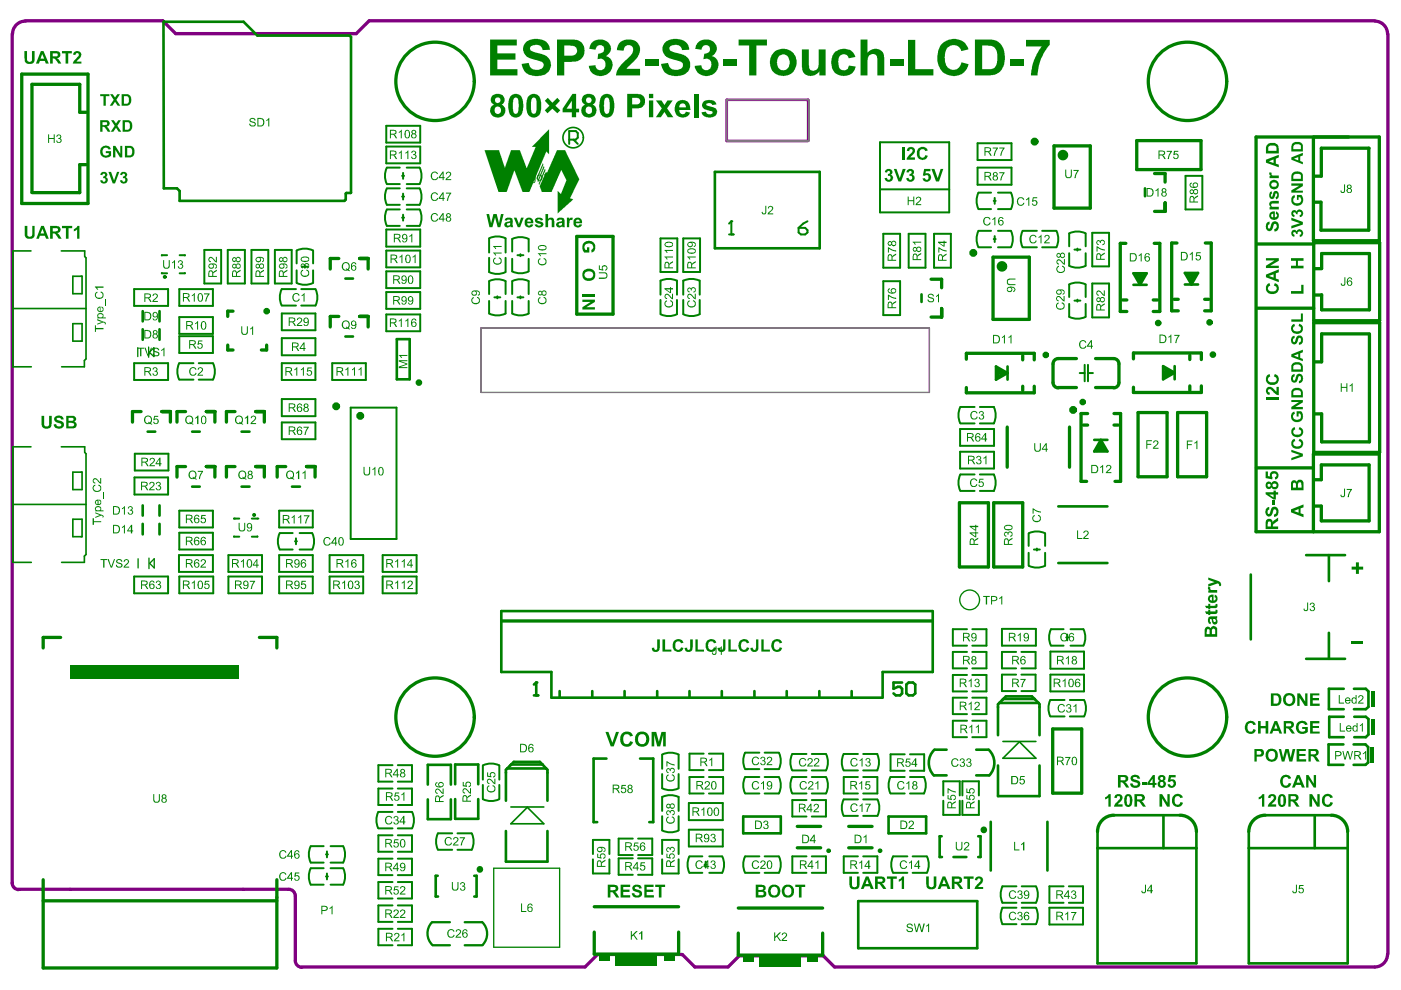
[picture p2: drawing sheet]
<svg xmlns="http://www.w3.org/2000/svg" width="297mm" height="210mm" viewBox="0 0 297 210" stroke-linecap="round" stroke-linejoin="round" font-family="sans-serif">
<path d="M154.1 21.2h17.4v8.7h-17.4zM102 69.5h95.1v13.7h-95.1z" fill="none" stroke="#808080" stroke-width=".21"/>
<path d="M2.6 7.2v180a1.4 1.4 0 0 0 1.4 1.4M5.4 4.5a2.72 2.72 0 0 0-2.7 2.7M5.4 4.4h29.1l2.7 2.7h38.3l2.8-2.7h213.2M291.5 4.5a2.72 2.72 0 0 1 2.7 2.7M294.3 7.2v195.1M4 188.5h57.2a1.4 1.4 0 0 1 1.4 1.4v13.8a1.4 1.4 0 0 0 1.4 1.4M294.2 202.3a2.72 2.72 0 0 1-2.7 2.7h-114.6l-2.3-2.3h-17.9l-2.3 2.3h-7.1l-2.7-2.6h-17.9l-2.7 2.6h-60" fill="none" stroke="#800080" stroke-width=".7"/>
<path d="M102 69.5h95.1v13.7h-95.1z" fill="none" stroke="#800080" stroke-width=".28"/>
<path d="M171.3 29.7v-8.5h-17.2v8.7h17.2" fill="none" stroke="#800080" stroke-width=".56"/>
<g fill="#008000">
<path d="M115 34.6l.2 .4-1.4 3.1v-.5z"/>
<path d="M115.2 35.3h.2v.2l-1.4 3.1v-.5z"/>
<path d="M115.4 35.9l.2-.1v.2v.4l-1.2 2.8h-.1l-.1-.3z"/>
<path d="M118 31.9l1.8-.1 2.7 5.6a.78 .78 0 0 1 .1 1.1l-1.7 3.4v.2l.6 .2-3.2 2.9-.1-4.7 .7 .6h.1l1.1-2.8-1-2.2-.2 .1-1.9 4.5h-2.1l-.2-.5a1.08 1.08 0 0 1-.1-1.2l1.1-2.6 .3 .3z"/>
<path d="M102.7 31.8h3.1l1.2 3.7h.1l1.2-3.7h1.9l1.4 3.8h.1l1.9-4.3v-.2h-.8l3.6-3.7v5.3l-.6-.6-3.6 8.6h-1.4l-1.7-4.5-1.6 4.4-1.8 .1z"/>
</g>
<path d="M154.1 21.2h17.4v8.7h-17.4zM102 69.5h95.1v13.7h-95.1z" fill="none" stroke="#808080" stroke-width=".21"/>
<path d="M15.4 58.6h2M18 54.4l.2 .3M15.4 72.3h2M15.4 68.6h2M15.4 62.3h2M17.9 76.4v1.4M18 94.7v1.2l.2 .3M15.4 110.1h2v3.7h-2zM15.4 100.1h2v3.7h-2zM18.2 117.6l-.3 .3v1.3" fill="none" stroke="#008000" stroke-width=".35"/>
<path d="M16.9 34.9h1.4M16.9 23.8h1.4M43.7 98.9h1.9v2.3M48 98.9v2.3" fill="none" stroke="#008000" stroke-width=".7"/>
<g fill="none" stroke="#008000" stroke-width=".42">
<path d="M34.3 57.9h1.1M35.4 54.1l-1.1 .1M38.1 54.1l1.1 .1M39.2 57.9h-1.1M43.3 53h3.6M28.4 77v3.6M35.6 77v3.6M38 71.3v3.5M38 77h3M43.3 60.1h3.6M45.1 71.3v3.5M38 80.5h3"/>
<path d="M49.6 113.8h1.1M28.4 122.2v3.6M35.6 122.2v3.6M38 122.2v3.6M45.2 122.2v3.6"/>
</g>
<path d="M29.2 73.7v1.9M31.5 73.6v2.1M32.6 73.7v1.9M29.3 118.5v1.9M31.6 118.3v2.3M32.7 118.5v1.9" fill="none" stroke="#008000" stroke-width=".28"/>
<path d="M30.3 66v2.1M33.8 66v2.1M40.7 91.5h1.6M30.3 107.2v2.1M30.3 111.1v2.2M33.8 107.2v2.1M33.8 111.1v2.2M40.7 103.2h1.6" fill="none" stroke="#008000" stroke-width=".56"/>
<circle cx="49.6" cy="110" r=".21" fill="#008000"/>
<path d="M49.6 110h1.1M49.6 113.7v.1M54.6 113.7v.1M55.6 122.2v3.6M59.2 122.2v3.6" fill="none" stroke="#008000" stroke-width=".42"/>
<path d="M51.2 91.5h1.7M51.2 103.2h1.7" fill="none" stroke="#008000" stroke-width=".56"/>
<path d="M55 135.1h3.7" fill="none" stroke="#008000" stroke-width=".7"/>
<circle cx="54.6" cy="110" r=".21" fill="#008000"/>
<g fill="none" stroke="#008000" stroke-width=".7">
<path d="M4.6 15.7h14.1v27.4h-14.1zM16.9 23.8v-5.9h-10.1v22.9M16.9 34.9v5.9h-10.1M223.5 30.9h7.7v13.2h-7.7zM241 29.8h13.6v6.2h-13.6zM244.8 36.8h2.2v1.8M278.5 29v22h13.9v-22h-26.1v83.7h26.1v-16.4h-13.9v16.4M290.2 31.4v17.4h-10.1v-5.9h-1.4M290.3 31.4h-10.2v6h-1.4M71.8 54.8h-1.8v2.2M76.2 54.8h1.9v2.2M122.3 50.1h7.7v16.5h-7.7z"/>
<path d="M197.4 59.2h2.2v1.8M210.5 54.5h7.7v13.2h-7.7zM238.7 51.6h-1.2v14.4h1.4M242.6 58.2l-.9 1.7-.8-1.5h1l-.2 .7M244.7 51.6h1.2v14.4h-1.4M247 43v1.8h-2.2M249.5 51.5h-1.1v14.4h1.4M253.5 58l-.9 1.8-.8-1.6h1l-.2 .8M255.5 51.5h1.3v14.4h-1.4M266.5 51.7h12M278.5 51.5h14v16.5h-14zM278.8 57h1.4"/>
<path d="M280.2 56.9v-3.1h10.1v11.9h-10.1v-3.2M48.3 73.2v1h1.1M49.4 66h-1.1v1.1M56.5 73.2v1h-1.1M71.8 67.1h-1.8v2.2M76.2 67.1h1.9v2.2M199.6 65.4v1.8h-2.2M204.9 76.2v-1.3h14.4v1.4M211.4 78.3l1.7 .8-1.5 .8v-.9l.8 .1M216.8 75.4v.9M223.3 77.2v3.9M224.3 76h3.9"/>
<path d="M232.3 76h3.8M237.2 77.2v3.9M238 63.6h.9M240.3 76.1v-1.3h14.4v1.4M244.5 63.6h.9M246.8 78.2l1.8 .8-1.6 .9v-1l.8 .1M248.9 63.5h.9M252.3 75.3v.9M255.4 63.5h.9M266.5 65.3h12M278.5 68.4h14v27.5h-14zM278.8 62.6h1.4"/>
<path d="M290.3 70.9v22.8h-10.1v-5.9h-1.4M290.3 70.8h-10.1v5.9h-1.4M29.9 87.3h-1.8v2.2M34.3 87.3h1.8v2.2M39.3 87.3h-1.8v2.2M39.3 98.9h-1.8v2.3M43.7 87.3h1.9v2.2M48 98.9h1.8M49.8 87.3h-1.8v2.2M54.2 87.3h1.8v2.2M54.2 98.9h1.8v2.3M60.6 98.9h-1.8v2.3"/>
<path d="M65 98.9h1.8v2.3M213.6 90.5v8.6M216.8 81.9v.9M219.3 81.9v1.4h-14.4v-1.1M224.3 82.2h3.9M226.8 90.5v8.6M229.7 90.1h.9M230.6 87.7h-1.4v14.4h1.2M232.3 82.2h3.8M233.4 94.6l-.1 .8h.9l-.8-1.6-.8 1.8M236.2 87.7h1.4v14.4h-1.2M236.2 90.1h.9"/>
<path d="M241.3 87.5h6.1v13.6h-6.1zM249.7 87.5h6.1v13.6h-6.1zM252.3 81.8v1M254.7 81.8v1.4h-14.4v-1.1M266.4 99.2h12.1M203.4 106.6h6.2v13.6h-6.2zM210.7 106.6h6.1v13.6h-6.1zM278.7 101.7h1.4v-3.1h10.2v11.8h-10.2v-3.1h-1.4M12.9 135.1h-3.7v2.3M58.7 135.1v2.3M106.4 131.7h91.3M223.2 154.6h6.1v13.6h-6.1z"/>
<path d="M169 179.8h5M169 175.2h5M179.9 179.8h5M179.9 175.2h5M9.2 186.5v18.7h49.5v-18.7M9.2 191h49.5M126 197.6v4.7h17.9v-4.7M126 192.2h17.9M156.5 197.8v4.7h17.9v-4.7M156.5 192.5h17.9"/>
</g>
<g fill="none" stroke="#008000" stroke-width=".42">
<path d="M81.9 26.7h7.2v3.5h-7.2zM81.9 31.1h7.2v3.5h-7.2zM82 39h2.8M82 39.9h2.8M82 35.5h2.8M85.3 37.3h.4M85.5 36.7v1.2M86.2 39h2.8M86.2 39.9h2.8M86.2 35.5h2.8M186.6 30.2h14.7v14.8h-14.7zM207.3 30.4h7.2v3.5h-7.2z"/>
<path d="M207.3 35.5h7.2v3.7h-7.2zM251.4 37.3h3.5v7.1h-3.5zM43.3 53v7.1M46.9 53v7.1M48.3 53h3.6v7.1h-3.6zM53.3 53h3.6v7.1h-3.6zM58.3 53h3.5v7.1h-3.5zM62.9 53.1v2.8M62.9 57.3v2.7M64 56.6h1.3M64.6 56.3v.5M66.4 53.1v2.8"/>
<path d="M66.4 57.3v2.7M81.9 48.7h7.2v3.6h-7.2zM81.9 53.1h7.2v3.6h-7.2zM81.9 57.5h7.2v3.6h-7.2zM82 44.4h2.8M82 43.4h2.8M82 47.9h2.8M85.3 46.1h.4M85.3 41.7h.4M85.5 41.1v1.2M85.5 45.5v1.3M86.2 44.4h2.8"/>
<path d="M86.2 43.4h2.8M86.2 47.9h2.8M103.7 50.5v3M103.7 54.7v3M103.7 59.6v2.7M107.2 50.5v3M107.2 54.7v3M107.2 59.6v2.7M108.6 50.7v2.6M108.6 54.9v2.6M108.6 59.6v2.7M109.7 54.1h1.3"/>
<path d="M110.3 53.9v.4M112.1 50.7v2.6M112.1 54.9v2.6M112.1 59.6v2.7M140 50.5h3.6v7.2h-3.6zM140 59.5v3M143.5 59.5v3M144.9 50.5h3.5v7.2h-3.5zM144.9 59.5v3M148.4 59.5v3M186.6 40.1h14.7M187.3 49.6h3.5v7.2h-3.5z"/>
<path d="M187.3 59.6h3.5v7.2h-3.5zM192.7 49.6h3.5v7.2h-3.5zM198 49.6h3.6v7.2h-3.6zM207.5 52.4h2.6M207.5 48.9h2.6M207.5 44.3h2.6M207.5 40.8h2.6M210.7 50.7h.4M210.7 42.6h.4M210.9 42v1.2M210.9 50.1v1.2M211.6 52.4h2.7"/>
<path d="M211.6 48.9h2.7M211.6 44.3h2.7M211.6 40.8h2.7M216.8 52.4h3M216.8 48.9h3M221 52.4h3M221 48.9h3M226.7 49.5v2.7M226.7 53.7v2.6M227.8 52.9h1.3M228.4 52.7v.4M230.2 49.5v2.7"/>
<path d="M230.2 53.7v2.6M231.6 49.4h3.5v7.1h-3.5zM28.4 61.3h7.2v3.6h-7.2zM28.4 77h7.2M38 61.3h7.1v3.6h-7.1zM38 67.2h7.1v3.6h-7.1zM38 71.3h7.1M38 74.8h7.1M42.1 77h3M59.7 66.5h7.2v3.5h-7.2zM59.7 71.7h7.2v3.6h-7.2zM59.7 77h7.2v3.6h-7.2z"/>
<path d="M59.7 61.3h3.1M59.7 64.8h3.1M63.9 61.3h3M63.9 64.8h3M70.4 77h7.2v3.6h-7.2zM81.9 61.9h7.2v3.6h-7.2zM81.9 66.7h7.2v3.5h-7.2zM103.7 63.8v2.7M104.8 63h1.3M105.4 62.8v.5M107.2 63.8v2.7M108.6 63.8v2.7"/>
<path d="M109.7 63h1.3M110.3 62.8v.5M112.1 63.8v2.7M140 63.6v3M143.5 63.6v3M144.9 63.6v3M148.4 63.6v3M226.7 60.3v2.7M226.7 64.4v2.8M227.8 63.7h1.3M228.4 63.5v.4M228.9 79.1h1.1"/>
<path d="M230 77.4v3.4M230.2 60.3v2.7M230.2 64.4v2.8M230.7 79.1h1M230.7 77.4v3.4M231.6 60.1h3.5v7.2h-3.5zM28.4 80.6h7.2M28.6 96.2h7.1v3.6h-7.1zM42.1 80.5h3M59.7 84.6h7.2v3.6h-7.2zM59.7 89.6h7.2v3.5h-7.2zM74.4 86.4h9.7v27.9h-9.7z"/>
<path d="M203.6 91h7.2v3.5h-7.2zM203.6 95.8h7.2v3.5h-7.2zM203.6 89.8h3M203.6 86.3h3M207.8 89.8h3M207.8 86.3h3M28.5 101.2h7.1v3.7h-7.1zM37.9 117.7h7.2v3.6h-7.2zM38 113h7.1v3.5h-7.1zM38 108.3h7.1v3.5h-7.1zM48.4 117.7h7.2v3.6h-7.2zM53.4 113.8h1.2"/>
<path d="M53.4 110h1.2M59.2 108.3h7.1v3.5h-7.1zM59.2 117.7h7.1v3.6h-7.1zM59.3 116.5h2.8M59.3 113h2.8M62.5 114.8h.5M62.8 114.1v1.3M63.5 116.5h2.7M63.5 113h2.7M69.9 117.7h7.1v3.6h-7.1zM81.1 117.7h7.2v3.6h-7.2zM203.6 100.6h3"/>
<path d="M203.6 104.1h3M207.8 100.6h3M207.8 104.1h3M218.1 113.1v2.6M218.1 117.2v2.7M219.2 116.5h1.3M219.8 116.3v.4M221.6 113.1v2.6M221.6 117.2v2.7M28.4 122.2h7.2M28.4 125.8h7.2M38 122.2h7.2"/>
<path d="M38 125.8h7.2M55.6 122.2h-7.2v3.6h7.2M59.2 122.2h7.1v3.6h-7.1M69.9 122.2h7.1v3.6h-7.1zM81.1 122.2h7.2v3.6h-7.2zM205 133.4h-3v3.5h3M205 138.2h-3v3.5h3M206.1 138.2h3v3.5h-3M206.1 133.4h3v3.5h-3M212.4 133.3h7.2v3.6h-7.2zM215.4 138.2h-3v3.5h3M216.6 138.2h3v3.5h-3"/>
<path d="M222.7 138.2h7.1v3.6h-7.1zM222.8 136.9h2.7M222.8 133.4h2.7M226.1 135.1h.4M226.3 134.5v1.3M227 136.9h2.7M227 133.4h2.7M140.4 160v3M143.9 160v3M149.2 159.8h-3v3.5h3M150.3 159.8h3v3.5h-3M158 159.6h3"/>
<path d="M162.1 159.6h3M168 159.9h3M172.1 159.9h3M178.9 159.9h3M183 159.9h3M191.8 159.9h-3v3.5h3M192.9 159.9h3v3.5h-3M205 143.1h-3v3.5h3M205 147.9h-3v3.5h3M205 152.8h-3v3.5h3M206.1 152.8h3v3.5h-3M206.1 147.9h3v3.5h-3"/>
<path d="M206.1 143.1h3v3.5h-3M215.4 143h-3v3.5h3M216.6 143h3v3.5h-3M222.7 143h7.1v3.6h-7.1zM222.7 151.9h3M222.7 148.4h3M226.8 151.9h3M226.8 148.4h3M65.9 179.4h2.7M70.1 179.4h2.6M80.2 172.1h3M80.2 175.6h3"/>
<path d="M83.2 162.2h-3v3.5h3M83.2 167.2h-3v3.5h3M83.2 177.1h-3v3.5h3M84.3 177.1h3v3.5h-3M84.3 162.2h3v3.5h-3M84.3 167.2h3v3.5h-3M84.3 172.1h3M84.3 175.6h3M92.9 176.7h3M97 176.7h3M102.4 162.3v3M102.4 166.4v3"/>
<path d="M105.9 162.3v3M105.9 166.4v3M134.2 177.8h-3v3.5h3M135.3 177.8h3v3.5h-3M140.4 164.1v3M140.4 168.9v3M140.4 173.1v3M143.9 164.1v3M143.9 168.9v3M143.9 173.1v3M146 170.3h7.2v3.6h-7.2zM146 175.9h7.2v3.6h-7.2z"/>
<path d="M149.2 164.7h-3v3.5h3M150.3 164.7h3v3.5h-3M158 168.2h3M158 164.7h3M158 163.1h3M162.1 168.2h3M162.1 164.7h3M162.1 163.1h3M168 168.2h3M168 164.7h3M168 163.4h3M171 169.6h-3v3.5h3"/>
<path d="M172.1 168.2h3M172.1 164.7h3M172.1 169.6h3v3.5h-3M172.1 163.4h3M178.9 163.4h3M178.9 173h3M178.9 169.5h3M181.9 164.7h-3v3.5h3M183 164.7h3v3.5h-3M183 163.4h3M183 173h3M183 169.5h3"/>
<path d="M188.8 168.2h3M188.8 164.7h3M192.9 168.2h3M192.9 164.7h3M200 169.8v3h3.5v-3M200 168.7v-3h3.5v3M204 169.8v3h3.5v-3M204 168.7v-3h3.5v3M65.9 187.6h2.7M65.9 184.1h2.7M65.9 182.9h2.7M69.1 185.8h.4"/>
<path d="M69.1 181.2h.4M69.3 180.5v1.3M69.3 185.2v1.3M70.1 187.6h2.6M70.1 184.1h2.6M70.1 182.9h2.6M83.2 182.1h-3v3.4h3M83.2 187h-3v3.5h3M83.2 192h-3v3.5h3M83.2 196.9h-3v3.5h3M84.3 196.9h3v3.5h-3M84.3 192h3v3.5h-3"/>
<path d="M84.3 187h3v3.5h-3M84.3 182.1h3v3.4h-3M92.9 180.2h3M97 180.2h3M125.7 181.1v-3h3.5v3M125.7 182.2v3h3.5v-3M134.2 182h-3v3.5h3M135.3 182h3v3.5h-3M140.4 181.1v-3h3.5v3M140.4 182.2v3h3.5v-3M146.2 185.1h2.7M146.2 181.6h2.7"/>
<path d="M149.4 183.3h.4M149.6 182.7v1.2M150.4 185.1h2.7M150.4 181.6h2.7M158 185.1h3M158 181.6h3M162.1 185.1h3M162.1 181.6h3M171 181.6h-3v3.5h3M172.1 181.6h3v3.5h-3M181.9 181.6h-3v3.5h3M183 181.6h3v3.5h-3"/>
<path d="M189.4 185.1h3M189.4 181.6h3M193.5 185.1h3M193.5 181.6h3M212.5 195.9h3M212.5 192.5h3M212.5 191.4h3M212.5 187.9h3M216.6 195.9h3M216.6 192.5h3M216.6 191.4h3M216.6 187.9h3"/>
<path d="M222.5 192.5h7.1v3.5h-7.1zM225.5 187.9h-3v3.5h3M226.6 187.9h3v3.5h-3"/>
</g>
<g fill="none" stroke="#008000" stroke-width=".56">
<path d="M34.7 4.6h16.9l3 2.9h19.5l.3 .3v33l-1 .1-.1 .2v1.2l-.3 .3h-34.9v-2.1l-.6-.6h-2.8v-35.2M151.6 36.4h22.2v16.2h-22.2zM242.8 39.9v1.7M73.2 59.1h1.6M240.3 57.9h2.8l-1.4 2.5zM251.2 57.9h2.8l-1.4 2.4zM30.3 69.8v2.2M33.8 69.8v2.2M73.2 71.3h1.6M84.1 71.9h2.8v8.5h-2.8zM195.4 62.4v1.6M211.2 77.7l2.4 1.4-2.4 1.4z"/>
<path d="M213.6 77.7v2.8M240.3 60.4h2.8M246.6 77.6l2.4 1.4-2.4 1.4zM249 77.6v2.8M251.2 60.3h2.8M31.3 91.5h1.6M232 93.3h2.8M233.4 93.3l1.4 2.4h-2.8zM61.9 103.2h1.7M224.4 119.4h10.4M224.4 107.4h10.4M276.9 117.7h8.3"/>
<path d="M281.8 117.7v5.5M197.7 129.6h-91.4v12.9h10.6v5.4h70.2M197.8 129.6v12.9h-10.7v5.4M265.2 121.8v13.8M276.9 139.7h8.3M281.8 134.2v5.5M118.7 146.5v1.4M125.6 146.5v1.4M132.4 146.5v1.4M139.3 146.5v1.4M146.2 146.5v1.4M153 146.5v1.4"/>
<path d="M160 146.5v1.4M166.8 146.5v1.4M173.7 146.5v1.4M180.6 146.5v1.4M198.2 159h2.5M207 159h2.6M211.9 149h8.3M212.7 148.2h6.7M220.2 149l-1.4-1.4h-5.5l-1.7 1.7v6.6M220.2 149l.2 .3v6.6M284.8 157.8h-3.1v4.4h3.1M284.9 152h-3.1v4.3h3.1"/>
<path d="M284.9 146h-3.1v4.4h3.1M287 157.8h2.5l.6 .6v3.3l-.6 .5h-2.5M287.1 146h2.5l.5 .6v3.3l-.5 .5h-2.5M287.1 152h2.5l.5 .5v3.2l-.5 .6h-2.5M90.7 166.4v-4.2h4.9v4.2M90.7 169.5v4.2h4.9v-4.2M96.5 166.3v-4.2h4.9v4.2M96.5 169.4v4.2h4.9v-4.2M107.3 176.2v6.5h8.8v-6.5M107.5 162.9h8.3M108.4 162.1h6.6M115 162.1l-.5-.6h-5.6l-1.6 1.7v6.6"/>
<path d="M115 162.1l.8 .8M115.8 162.9l.3 .3v6.6M128.6 160.8h-2.7v13.5h.7M135.7 160.8h2.8v13.5h-.8M157.6 173.1h7.9v3.6h-7.9zM188.4 173.1h8v3.6h-8zM198 164.4h2.7M199.6 177.3h-.4v4.4h.5M207 164.4h2.7M207.4 177.3h.5v4.4h-.5M210.1 174.2v10.4M211.6 162.3v6.5h8.8v-6.5"/>
<path d="M222.1 174.2v10.4M232.7 176.3v28h21v-28M232.7 179.8h21M236.2 172.8h14M246.7 172.8v7M264.8 176.3v28h20.9v-28M264.8 179.8h20.9M268.3 172.8h13.9M278.7 172.8v7M92.8 185.7h-.4v4.4h.5M100.6 185.7h.4v4.4h-.4M182 191.1h25.2v9.9h-25.2z"/>
<path d="M202.2 181.7h2.7"/>
</g>
<path d="M208.6 175.9v.1M101.7 184.3v.1" fill="none" stroke="#008000" stroke-width="1.4"/>
<g fill="none" stroke="#008000" stroke-width=".35">
<path d="M6.6 53.2h-3.9v24.6h3.9M13 53.2h5v1.2M15.4 58.6v3.7M17.4 58.6v3.7M18.2 54.7v21.4l-.3 .3M2.7 65.4h15.5M13.1 77.8h4.8M15.4 68.6v3.7M17.4 68.6v3.7M6.6 94.7h-3.9v24.5h3.9M13 94.7h5M18.2 96.2v21.4"/>
<path d="M2.7 106.9h15.5M13.1 119.2h4.8M212.6 157.2h7M108.3 174.7l3.5-3.5 3.5 3.5zM108.3 171.1h7M212.6 160.8l3.5-3.5 3.5 3.5z"/>
</g>
<path d="M32.6 73.7l-.9 1 .9 .9M32.7 118.5l-1 .9 1 1M104.7 184.1h14v16.7h-14z" fill="none" stroke="#008000" stroke-width=".28"/>
<path d="M91.7 195.5h3.7M98.5 195.5h3.7M91.8 200.4h3.6M98.5 200.4h3.8" fill="none" stroke="#008000" stroke-width=".49"/>
<g fill="#008000">
<path d="M127 202.3h2.2v1.4h-2.2z" fill-rule="evenodd"/>
<path d="M140.7 202.3h2.3v1.4h-2.3z" fill-rule="evenodd"/>
<path d="M157.5 202.5h2.2v1.4h-2.2z" fill-rule="evenodd"/>
<path d="M290.6 152.5h.9v3.2h-.9z" fill-rule="evenodd"/>
<path d="M290.6 146.6h.8v3.3h-.8z" fill-rule="evenodd"/>
<path d="M290.6 158.4h.7v3.3h-.7z" fill-rule="evenodd"/>
<path d="M171.3 202.5h2.1v1.4h-2.1z" fill-rule="evenodd"/>
<path d="M286.6 135.8h2.4v.7h-2.4z" fill-rule="evenodd"/>
<path d="M130.5 202.3h8.8v2.5h-8.8z" fill-rule="evenodd"/>
<path d="M161.1 202.5h8.8v2.5h-8.8z" fill-rule="evenodd"/>
<path d="M14.8 140.9h35.7v3h-35.7z" fill-rule="evenodd"/>
</g>
<g fill="#008000">
<path d="M10.2 28.5h.2v.8h1v-.8h.2v1.8h-.2v-.8h-1v.8h-.2z"/>
<path d="M12 28.7a.5 .5 0 0 1 .7-.1 .5 .5 0 0 1 .2 .7h-.2a.57 .57 0 0 1 0 1 .57 .57 0 0 1-.8-.5h.3a.33 .33 0 0 0 .4 .3 .33 .33 0 0 0 .2-.4 .33 .33 0 0 0-.4-.2v-.2a.29 .29 0 0 0 .3-.3 .29 .29 0 0 0-.3-.3 .29 .29 0 0 0-.2 .3h-.3z"/>
<path d="M32.5 168.4h.2v1a.49 .49 0 0 0 .5 .6 .49 .49 0 0 0 .5-.6v-1h.2v1a.7 .7 0 0 1-.7 .8 .7 .7 0 0 1-.7-.8z"/>
<path d="M44.3 54.6a1.06 1.06 0 0 1 1.3 .6l.2 .2v-.9h.2v1.1l-.5-.2a1 1 0 0 0-1-.7l-.1 .5 .1 .2h.2v.2a.58 .58 0 0 1-.5-.4 .58 .58 0 0 1 .1-.6z"/>
<path d="M50.6 110.9h.2v1a.49 .49 0 0 0 .5 .6 .49 .49 0 0 0 .5-.6v-1h.2v1a.7 .7 0 0 1-.7 .8 .7 .7 0 0 1-.7-.8z"/>
<path d="M62.8 100.2l.7-.4v1.8h-.3v-1.4l-.4 .3z"/>
<path d="M64.1 100.2l.7-.4v1.8h-.2v-1.4l-.4 .3z"/>
<path d="M62.1 62.5a.78 .78 0 0 1 .8-.4 .78 .78 0 0 1 .6 .5l-.2 .1a.59 .59 0 0 0-.8-.3 .59 .59 0 0 0-.2 .9 .51 .51 0 0 0 .2 .4 .51 .51 0 0 0 .6 0l.2-.4 .2 .1a.8 .8 0 0 1-1 .5 .8 .8 0 0 1-.5-.9z"/>
<path d="M63.9 62.6l.7-.5v1.8h-.2v-1.3l-.5 .2z"/>
<path d="M73.2 119l.7-.5v1.9h-.2v-1.4l-.5 .2z"/>
<path d="M77.1 99h.2v1a.49 .49 0 0 0 .5 .6 .49 .49 0 0 0 .5-.6v-1h.2v1a.7 .7 0 0 1-.7 .8 .7 .7 0 0 1-.7-.8z"/>
<path d="M79 99.5l.6-.5v1.8h-.2v-1.4l-.4 .3z"/>
<path d="M100.1 63.2l.2-.2 .2 .2a.59 .59 0 0 0-.3 .8 .59 .59 0 0 0 .8 .2h.1a.52 .52 0 0 0 .5-.5 .52 .52 0 0 0-.5-.5l.1-.2a.8 .8 0 0 1 .5 .9 .8 .8 0 0 1-.9 .6 .85 .85 0 0 1-.7-1.3z"/>
<path d="M34.4 168.5l.1-.1a.46 .46 0 0 1 .7 .2 .46 .46 0 0 1-.2 .6 .54 .54 0 0 1 .2 .8 .54 .54 0 0 1-.8 .1 .52 .52 0 0 1 .1-.9l-.3-.3zM34.5 168.8a.3 .3 0 0 0 .6 0 .3 .3 0 0 0-.6 0zM34.4 169.6a.4 .4 0 0 0 .8 0 .4 .4 0 0 0-.8 0z"/>
<path d="M44.2 57.5a.48 .48 0 0 1 .6-.2 .48 .48 0 0 1 .3 .5l.3-.3 .6-.3v.3l-.8 .4v.6h.8v.2h-1.8zM44.4 57.6v.9h.6l-.1-.8-.1-.2z"/>
<path d="M44.2 56.1h.1a1.19 1.19 0 0 1 1.7 .2 .52 .52 0 0 1-.4 .7v-.2a.36 .36 0 0 0 .2-.5 .36 .36 0 0 0-.4-.2h-.3a.55 .55 0 0 1 .1 .8 .55 .55 0 0 1-.8-.1l-.2-.2zM44.4 56.4a.38 .38 0 0 0 .7 0 .38 .38 0 0 0-.7 0z"/>
<path d="M52.4 111.1a.69 .69 0 0 1 .9 0 .69 .69 0 0 1 .2 .8 .59 .59 0 0 1-.4 .7 .59 .59 0 0 1-.8-.3h.2a.37 .37 0 0 0 .5 .2 .37 .37 0 0 0 .2-.5v-.2a.55 .55 0 0 1-.7 .1 .55 .55 0 0 1-.2-.7zM52.5 111.4a.4 .4 0 0 0 .8 0 .4 .4 0 0 0-.8 0z"/>
<path d="M50.7 100.1v-.1a.94 .94 0 0 1 1.4 .1 .94 .94 0 0 1-.1 1.3l.3 .2-.1 .1-.4-.2a.91 .91 0 0 1-1.2-.2 .91 .91 0 0 1 .1-1.2zM50.9 100.2l-.1 .2a.66 .66 0 0 0 0 .7 .66 .66 0 0 0 .7 .3h.1l-.2-.2 .1-.1a.37 .37 0 0 0 .5-.1 .37 .37 0 0 0 0-.5 .62 .62 0 0 0-.4-.5 .62 .62 0 0 0-.7 .2z"/>
<path d="M52.5 100a.49 .49 0 0 1 .8-.2 .49 .49 0 0 1 0 .8 .53 .53 0 0 1 .2 .7 .53 .53 0 0 1-.8 .2 .53 .53 0 0 1-.1-.8l.2-.1-.3-.1zM52.8 100.3a.28 .28 0 0 0 .5 0 .28 .28 0 0 0-.5 0zM52.7 101.1a.37 .37 0 0 0 .7 0 .37 .37 0 0 0-.7 0z"/>
<path d="M49.3 57.5a.48 .48 0 0 1 .5-.2 .48 .48 0 0 1 .4 .5l.3-.3 .5-.3v.3l-.8 .4v.6h.8v.2h-1.8zM49.5 57.6l-.1 .9h.6v-.8l-.2-.2z"/>
<path d="M49.3 56.1a.43 .43 0 0 1 .4-.2 .43 .43 0 0 1 .3 .3 .54 .54 0 0 1 .9-.2 .54 .54 0 0 1 0 .8 .52 .52 0 0 1-.9-.1 .48 .48 0 0 1-.7 .1 .48 .48 0 0 1 0-.7zM49.4 56.4a.28 .28 0 0 0 .5 0 .28 .28 0 0 0-.5 0zM50.1 56.4a.36 .36 0 0 0 .7 0 .36 .36 0 0 0-.7 0z"/>
<path d="M49.3 54.7a.43 .43 0 0 1 .4-.2 .43 .43 0 0 1 .3 .3 .55 .55 0 0 1 .9-.2 .55 .55 0 0 1-.1 .9l-.4 .1-.4-.3a.48 .48 0 0 1-.7 .1 .48 .48 0 0 1 0-.7zM49.4 55a.28 .28 0 0 0 .5 0 .28 .28 0 0 0-.5 0zM50.1 55a.36 .36 0 0 0 .7 0 .36 .36 0 0 0-.7 0z"/>
<path d="M60.8 100.1l.1-.1a.94 .94 0 0 1 1.3 .1 .94 .94 0 0 1-.1 1.3l.3 .2-.1 .1-.4-.2a.91 .91 0 0 1-1.1-.2 .91 .91 0 0 1 0-1.2zM61 100.2l-.1 .2a.66 .66 0 0 0 .1 .7 .66 .66 0 0 0 .6 .3h.2l-.3-.2 .1-.1a.37 .37 0 0 0 .5-.1 .37 .37 0 0 0 0-.5 .62 .62 0 0 0-.4-.5 .62 .62 0 0 0-.7 .2z"/>
<path d="M61.9 72.6h.8a.5 .5 0 0 1 .6 .4 .5 .5 0 0 1-.5 .6l.4 .3 .3 .5h-.3l-.5-.7h-.6v.7h-.2zM62.1 72.8v.6h.6a.33 .33 0 0 0 .4-.3 .33 .33 0 0 0-.4-.3z"/>
<path d="M64.4 72.6h.2v1.2h.2v.2h-.2v.4h-.2v-.4h-.9v-.2zM64.4 73l-.7 .8h.7z"/>
<path d="M71.3 118.5h.8a.5 .5 0 0 1 .6 .4 .5 .5 0 0 1-.4 .6l.3 .3 .3 .6h-.3l-.5-.8h-.5v.8h-.3zM71.6 118.7v.7h.5a.33 .33 0 0 0 .4-.3 .33 .33 0 0 0-.4-.4z"/>
<path d="M74.6 118.8a.56 .56 0 0 1 .6-.3 .56 .56 0 0 1 .4 .5h-.2a.37 .37 0 0 0-.5-.2 .37 .37 0 0 0-.2 .4l-.1 .2a.58 .58 0 0 1 .9 .1 .58 .58 0 0 1-.2 .9 .58 .58 0 0 1-.8-.4l-.1-.7zM74.7 119.8a.36 .36 0 0 0 .7 0 .36 .36 0 0 0-.7 0z"/>
<path d="M72.6 68.3l.1-.1a.94 .94 0 0 1 1.3 .1 .94 .94 0 0 1-.1 1.3l.3 .1-.1 .2-.4-.2a.91 .91 0 0 1-1.1-.3 .91 .91 0 0 1 0-1.1zM72.8 68.3l-.1 .3a.66 .66 0 0 0 .1 .7 .66 .66 0 0 0 .6 .2h.2l-.3-.1 .1-.1a.37 .37 0 0 0 .5-.1 .37 .37 0 0 0 0-.5 .62 .62 0 0 0-.4-.6 .62 .62 0 0 0-.7 .2z"/>
<path d="M74.6 68.1a.71 .71 0 0 1 .8 .1 .71 .71 0 0 1 .1 .8 .58 .58 0 0 1-.4 .7 .58 .58 0 0 1-.7-.4h.2a.41 .41 0 0 0 .6 .2 .41 .41 0 0 0 .1-.6 .57 .57 0 0 1-.8 0 .57 .57 0 0 1 .1-.8zM74.6 68.5a.38 .38 0 0 0 .7 0 .38 .38 0 0 0-.7 0z"/>
<path d="M72.6 55.9h.1a.94 .94 0 0 1 1.3 0 .94 .94 0 0 1-.1 1.3l.3 .2-.1 .1-.4-.2a.91 .91 0 0 1-1.1-.2 .91 .91 0 0 1 0-1.2zM72.8 56l-.1 .2a.66 .66 0 0 0 .1 .7 .66 .66 0 0 0 .6 .3h.2l-.3-.2 .1-.1a.37 .37 0 0 0 .5-.1 .37 .37 0 0 0 0-.5 .62 .62 0 0 0-.4-.5 .62 .62 0 0 0-.7 .2z"/>
<path d="M74.6 55.8a.54 .54 0 0 1 .5-.2 .54 .54 0 0 1 .4 .5h-.2a.41 .41 0 0 0-.5-.2 .41 .41 0 0 0-.2 .6 .55 .55 0 0 1 .8-.1 .55 .55 0 0 1 .1 .7 .55 .55 0 0 1-.7 .2 1.12 1.12 0 0 1-.4-1.2zM74.7 56.6a.41 .41 0 0 0 .2 .6 .41 .41 0 0 0 .5-.5 .41 .41 0 0 0-.6-.2z"/>
<path d="M80.4 99.1a.66 .66 0 0 1 .7 .1 .66 .66 0 0 1 .2 .7 .66 .66 0 0 1-.1 .7 .66 .66 0 0 1-.7 .2l-.3-.7zM80.5 99.3l-.1 .5a.52 .52 0 0 0 0 .5 .52 .52 0 0 0 .4 .3 1.01 1.01 0 0 0 0-1.4z"/>
<path d="M100 61.9h.1a1.19 1.19 0 0 1 1.6 .1 .52 .52 0 0 1-.4 .7v-.2a.41 .41 0 0 0 .2-.6 .41 .41 0 0 0-.6-.1 .56 .56 0 0 1-.3 .9 .56 .56 0 0 1-.6-.8zM100.1 62.2a.4 .4 0 0 0 .8 0 .4 .4 0 0 0-.8 0z"/>
</g>
<path d="M113.2 147.4h.9M113.7 144.7v2.7" fill="none" stroke="#008000" stroke-width=".56"/>
<circle cx="113.7" cy="144.7" r=".28" fill="#008000"/>
<path d="M113.7 144.7l-.5 .4" fill="none" stroke="#008000" stroke-width=".56"/>
<g fill="#008000">
<path d="M162.3 43.6h.2v1.3a.49 .49 0 0 1-.5 .6 .49 .49 0 0 1-.5-.5l.2-.1a.29 .29 0 0 0 .3 .4 .29 .29 0 0 0 .3-.4z"/>
<path d="M162.9 43.8a.59 .59 0 0 1 1 0 .59 .59 0 0 1-.4 1l-.5 .4h.9v.3h-1.2l.2-.5 .3-.2a.46 .46 0 0 0 .5-.5 .46 .46 0 0 0-.5-.5l-.2 .2v.2h-.2z"/>
<path d="M205.8 101.8a.78 .78 0 0 1 .7-.4 .78 .78 0 0 1 .7 .5l-.2 .1a.59 .59 0 0 0-.8-.3 .59 .59 0 0 0-.3 .9 .51 .51 0 0 0 .3 .4 .51 .51 0 0 0 .6 0l.2-.4 .2 .1a.8 .8 0 0 1-1 .5 .8 .8 0 0 1-.5-.9z"/>
<path d="M207.7 101.5h.8v.2h-.7v.5a.58 .58 0 0 1 .8 .3 .58 .58 0 0 1-.4 .8 .58 .58 0 0 1-.7-.5h.2a.4 .4 0 0 0 .5 .2 .4 .4 0 0 0 .2-.4 .4 .4 0 0 0-.4-.3l-.5 .1z"/>
<path d="M228.4 112.5h.2v1.6h.9v.2h-1.1z"/>
<path d="M229.8 112.7a.59 .59 0 0 1 .9 0 .59 .59 0 0 1-.2 .9l-.5 .5h.8v.2h-1.2l.1-.3 .5-.4a.51 .51 0 0 0 .3-.4 .51 .51 0 0 0-.2-.5h-.3l-.1 .3h-.2z"/>
<path d="M228.9 72.5a.78 .78 0 0 1 .8-.4 .78 .78 0 0 1 .6 .5l-.2 .1a.59 .59 0 0 0-.8-.3 .59 .59 0 0 0-.2 .8 .51 .51 0 0 0 .2 .5 .51 .51 0 0 0 .6 0l.2-.4 .2 .1a.8 .8 0 0 1-1 .5 .8 .8 0 0 1-.5-.9z"/>
<path d="M251.6 93.4h1.2v.2h-1v.6h.9v.2h-.9v.8h-.2z"/>
<path d="M253.2 93.8l.7-.4v1.8h-.2v-1.4l-.5 .3z"/>
<path d="M273.7 61.7h2.2v-1.3h.5v1.9h-2.7z"/>
<path d="M273.7 54.7h2.7v.6h-1.2v1h1.2v.6h-2.7v-.6h1.1v-1h-1.1z"/>
<path d="M285 39.1h.2v1.3a.49 .49 0 0 1-.5 .5 .49 .49 0 0 1-.5-.5h.2a.29 .29 0 0 0 .3 .3 .29 .29 0 0 0 .3-.3z"/>
<path d="M51.2 69.2h.2v1a.49 .49 0 0 0 .5 .6 .49 .49 0 0 0 .4-.6v-1h.2v1a.7 .7 0 0 1-.6 .8 .7 .7 0 0 1-.7-.8z"/>
<path d="M53 69.7l.7-.5v1.8h-.2v-1.4l-.5 .3z"/>
<path d="M84.6 76.4h1.8v.2h-1.5l1.5 .5v.2l-1.6 .5h1.6v.2h-1.8v-.3l1.5-.5-1.5-.5z"/>
<path d="M84.6 75.3h1.8v.2h-1.4l.3 .3-.3 .1z"/>
<path d="M110.5 191.6h.2v1.6h.9v.2h-1.1z"/>
<path d="M123.5 62.5h2.6v.5h-2.6z"/>
<path d="M123.5 63.5h2.6v.5l-1.8 1.1h1.8v.5h-2.6v-.5l1.7-1.1h-1.7z"/>
<path d="M133.7 197.4h.3v.9l.9-.9h.3l-.8 .8 .8 1h-.3l-.6-.9-.3 .3v.6h-.3z"/>
<path d="M135.5 197.9l.5-.5h.2v1.8h-.3v-1.4l-.3 .3z"/>
<path d="M141.4 173.3l.2-.2 .2 .2a.59 .59 0 0 0-.3 .8 .59 .59 0 0 0 .8 .3h.1a.52 .52 0 0 0 .5-.5 .52 .52 0 0 0-.5-.6l.1-.2a.8 .8 0 0 1 .5 1 .8 .8 0 0 1-.9 .6 .85 .85 0 0 1-.7-1.4z"/>
<path d="M141.3 172a.43 .43 0 0 1 .4-.2 .43 .43 0 0 1 .4 .3 .53 .53 0 0 1 .9-.1 .53 .53 0 0 1-.4 .8v-.2a.36 .36 0 0 0 .3-.4 .36 .36 0 0 0-.5-.3 .36 .36 0 0 0-.2 .5h-.2a.32 .32 0 0 0-.3-.4 .32 .32 0 0 0-.3 .4 .32 .32 0 0 0 .4 .2l-.1 .2a.56 .56 0 0 1-.4-.8z"/>
<path d="M141.3 181h.2v.7l.5 .1a.58 .58 0 0 1 .5-.9 .58 .58 0 0 1 .5 .8l-.1 .3-.3 .1v-.3a.4 .4 0 0 0 .2-.4 .4 .4 0 0 0-.5-.3 .4 .4 0 0 0-.2 .5l.1 .5-.9-.3z"/>
<path d="M141.4 179.8l.4-.2 .3 .3a.57 .57 0 0 1 1 0 .57 .57 0 0 1-.5 .8v-.2a.35 .35 0 0 0 .3-.3 .35 .35 0 0 0-.3-.4 .35 .35 0 0 0-.4 .3v.1h-.2a.32 .32 0 0 0-.3-.4 .32 .32 0 0 0-.3 .4 .32 .32 0 0 0 .4 .3l-.1 .2a.58 .58 0 0 1-.3-.9z"/>
<path d="M141 63.9l.3-.2 .1 .2a.59 .59 0 0 0-.2 .8 .59 .59 0 0 0 .8 .2h.1a.52 .52 0 0 0 .5-.5 .52 .52 0 0 0-.5-.5v-.2a.8 .8 0 0 1 .6 .9 .8 .8 0 0 1-1 .6 .85 .85 0 0 1-.7-1.3z"/>
<path d="M141 62.4a.82 .82 0 0 1 1.2 .5l.3 .3v-.9h.2v1.2l-.4-.2-.3-.4a.52 .52 0 0 0-.9-.1l.1 .3 .2 .1v.2a.58 .58 0 0 1-.5-.4 .58 .58 0 0 1 .1-.6z"/>
<path d="M145.8 63.9l.3-.2 .2 .2a.59 .59 0 0 0-.3 .8 .59 .59 0 0 0 .8 .2h.1a.52 .52 0 0 0 .5-.5 .52 .52 0 0 0-.5-.5l.1-.2a.8 .8 0 0 1 .5 .9 .8 .8 0 0 1-1 .6 .85 .85 0 0 1-.7-1.3z"/>
<path d="M145.8 62.4a.82 .82 0 0 1 1.2 .5l.3 .3v-.9h.2v1.2l-.4-.2-.3-.4a.52 .52 0 0 0-.9-.1l.1 .3 .3 .1v.2a.58 .58 0 0 1-.6-.4 .58 .58 0 0 1 .1-.6z"/>
<path d="M145.8 61.2l.5-.3 .2 .3a.57 .57 0 0 1 1 0 .57 .57 0 0 1-.5 .9v-.3a.33 .33 0 0 0 .3-.4 .33 .33 0 0 0-.4-.3 .33 .33 0 0 0-.2 .5h-.2a.29 .29 0 0 0-.3-.4 .29 .29 0 0 0-.3 .3 .29 .29 0 0 0 .4 .3l-.2 .2a.64 .64 0 0 1-.3-.8z"/>
<path d="M151.7 137h.2v1.3a.49 .49 0 0 1-.4 .6 .49 .49 0 0 1-.6-.5l.2-.1a.29 .29 0 0 0 .3 .3 .29 .29 0 0 0 .3-.3z"/>
<path d="M152.4 137.5l.6-.5v1.8h-.2v-1.3l-.4 .2z"/>
<path d="M200.9 168.6h.2v.7l.5 .1a.58 .58 0 0 1 .5-.9 .58 .58 0 0 1 .5 .8l-.1 .3-.3 .1v-.3a.4 .4 0 0 0 .2-.5 .4 .4 0 0 0-.4-.2 .4 .4 0 0 0-.3 .4l.1 .5-.9-.2z"/>
<path d="M200.9 167.1l1.1 .6 .6 .1v.2l-.9-.2-.6-.4v.8h-.2z"/>
<path d="M205.9 87.5a.78 .78 0 0 1 .7-.4 .78 .78 0 0 1 .7 .5l-.2 .1a.59 .59 0 0 0-.9-.3 .59 .59 0 0 0-.2 .8 .51 .51 0 0 0 .3 .5 .51 .51 0 0 0 .5 0l.3-.4 .2 .1a.8 .8 0 0 1-1 .5 .8 .8 0 0 1-.6-.9z"/>
<path d="M207.6 87.3a.53 .53 0 0 1 .8-.1 .53 .53 0 0 1 0 .8h-.1a.53 .53 0 0 1 .1 .9 .53 .53 0 0 1-.9-.4h.3a.36 .36 0 0 0 .4 .3 .36 .36 0 0 0 .2-.5 .36 .36 0 0 0-.4-.2v-.2a.32 .32 0 0 0 .4-.3 .32 .32 0 0 0-.4-.3 .32 .32 0 0 0-.2 .4l-.3-.1z"/>
<path d="M212.9 113a.43 .43 0 0 1 .4-.3 .43 .43 0 0 1 .4 .3 .53 .53 0 0 1 .9-.1 .53 .53 0 0 1-.4 .9v-.2a.33 .33 0 0 0 .3-.4 .33 .33 0 0 0-.5-.3 .33 .33 0 0 0-.2 .5h-.2a.32 .32 0 0 0-.3-.4 .32 .32 0 0 0-.3 .3 .32 .32 0 0 0 .4 .3l-.1 .2a.56 .56 0 0 1-.4-.8z"/>
<path d="M213.6 59.3l.3-.2h1.4v.2h-1.1a.49 .49 0 0 0-.5 .5 .49 .49 0 0 0 .5 .4h1.1v.3h-1.1a.77 .77 0 0 1-.7-.4 .77 .77 0 0 1 .1-.8z"/>
<path d="M219 109.4l.3-.2 .1 .2a.59 .59 0 0 0-.2 .8 .59 .59 0 0 0 .8 .2 .52 .52 0 0 0 .5-.5 .52 .52 0 0 0-.5-.5l.1-.2a.8 .8 0 0 1 .6 1 .8 .8 0 0 1-1 .5 .85 .85 0 0 1-.7-1.3z"/>
<path d="M218.9 107.8l.9 .5 .8 .1 .1 .3-.9-.2-.7-.4v.8h-.2z"/>
<path d="M224 64.4l.3-.2h.2v.2a.61 .61 0 0 0-.3 .8 .61 .61 0 0 0 .9 .2 .56 .56 0 0 0 .5-.5 .56 .56 0 0 0-.5-.6l.1-.2a.83 .83 0 0 1 .5 1.1 .83 .83 0 0 1-1.1 .4h-.4l-.2-.3z"/>
<path d="M224 62.9a.87 .87 0 0 1 1.3 .5l.2 .2v-.8h.2v1.1l-.6-.4a.59 .59 0 0 0-1-.3v.3l.4 .2v.2a.58 .58 0 0 1-.6-.4 .58 .58 0 0 1 .1-.6z"/>
<path d="M224.1 56.6l.4-.3v.3a.63 .63 0 0 0-.2 .8 .63 .63 0 0 0 .9 .2 .53 .53 0 0 0 .4-.6 .53 .53 0 0 0-.4-.4l.1-.3a.83 .83 0 0 1 .4 1.1 .83 .83 0 0 1-1 .5h-.2a.86 .86 0 0 1-.4-1.3z"/>
<path d="M224.1 55.1a.97 .97 0 0 1 1.3 .5l.2 .3v-1h.2v1.2l-.6-.3a.67 .67 0 0 0-1-.4v.4l.3 .1v.2a.68 .68 0 0 1-.4-1z"/>
<path d="M252.3 53.8l.6-.4v1.8h-.2v-1.4l-.4 .3z"/>
<path d="M253.7 53.5h.9v.2h-.7l-.1 .4a.61 .61 0 0 1 .8 .4 .61 .61 0 0 1-.4 .7 .61 .61 0 0 1-.7-.5h.2a.39 .39 0 0 0 .5 .3 .39 .39 0 0 0 .1-.6 .39 .39 0 0 0-.6 0h-.2z"/>
<path d="M268.5 107.7l.6-.2v.6a.47 .47 0 0 0-.3 .4 .47 .47 0 0 0 .3 .5l.3-.6a.87 .87 0 0 1 1-1 .87 .87 0 0 1 .7 1.2 .85 .85 0 0 1-.9 1l-.1-.5a.53 .53 0 0 0 .6-.6 .53 .53 0 0 0-.7-.4l-.1 .5a.79 .79 0 0 1-.7 .9 .79 .79 0 0 1-.9-.6v-.5z"/>
<path d="M269.8 106h.5v1h-.5z"/>
<path d="M268.3 100h.5v.9l.5 .1a.88 .88 0 0 1 .6-1.1 .88 .88 0 0 1 1.1 .7 .88 .88 0 0 1-.6 1l-.1-.4a.44 .44 0 0 0 .2-.7 .44 .44 0 0 0-.7 0l-.1 .1v1l-1.4-.2z"/>
<path d="M268.4 84.1h2.7v.6h-2.7z"/>
<path d="M268.5 82.3a1.22 1.22 0 0 1 1.9 .6l.2 .1v-1h.5v1.8l-.5-.1-.7-.7a.78 .78 0 0 0-1-.3l-.1 .3 .4 .2v.6a.93 .93 0 0 1-.7-1.5z"/>
<path d="M268.7 79.5l.5-.2 .1 .6a.66 .66 0 0 0-.4 .9 .66 .66 0 0 0 1 .3 .64 .64 0 0 0 .8-.6 .64 .64 0 0 0-.6-.7l.2-.5a1.21 1.21 0 0 1 .8 1.6 1.21 1.21 0 0 1-1.6 .7 1.27 1.27 0 0 1-.8-2.1z"/>
<path d="M268.7 60.2l.5-.2 .1 .6a.64 .64 0 0 0-.4 .9 .64 .64 0 0 0 .9 .3 .65 .65 0 0 0 .8-.5 .65 .65 0 0 0-.5-.8l.2-.5 .1 .1a1.19 1.19 0 0 1 .7 1.5 1.19 1.19 0 0 1-1.5 .7 1.24 1.24 0 0 1-1.1-.7 1.24 1.24 0 0 1 .2-1.4z"/>
<path d="M268.4 54.7h2.7v.6l-1.8 1h1.8v.5h-2.7v-.5l1.8-1.1h-1.8z"/>
<path d="M268.6 47.2l.6-.2v.5a.46 .46 0 0 0-.4 .5 .46 .46 0 0 0 .4 .5l.3-.7a.87 .87 0 0 1 1-.9 .87 .87 0 0 1 .6 1.2 .85 .85 0 0 1-.9 1v-.5a.56 .56 0 0 0 .5-.6 .56 .56 0 0 0-.5-.5l-.3 .5a.94 .94 0 0 1-.9 1v-.1a1.07 1.07 0 0 1-.5-1.4z"/>
<path d="M269.2 42.8l.6-.2h1.3v.5h-1a.4 .4 0 0 0-.6 .5 .4 .4 0 0 0 .7 .2h.9v.6h-1.9v-.5h.3a.76 .76 0 0 1-.3-1.1z"/>
<path d="M269.2 40.8l.4-.2 .1 .5a.32 .32 0 0 0-.2 .3 .32 .32 0 0 0 .2 .3l.1-.2a.78 .78 0 0 1 1-.9h.1a1.06 1.06 0 0 1-.3 1.7l-.2-.5a.39 .39 0 0 0 .4-.4 .39 .39 0 0 0-.3-.4l-.1 .3a.75 .75 0 0 1-.7 .9 1.01 1.01 0 0 1-.5-1.4z"/>
<path d="M269.2 36.5l.5 .2a.4 .4 0 0 0 0 .5 .4 .4 0 0 0 .5 0h.9v.6h-1.9v-.5h.3l-.4-.4z"/>
<path d="M274.8 187.6h.2v1.2a.49 .49 0 0 1-.5 .6 .49 .49 0 0 1-.5-.5l.2-.1a.29 .29 0 0 0 .3 .4 .29 .29 0 0 0 .3-.4z"/>
<path d="M275.5 187.6h.9v.3h-.7l-.1 .4a.58 .58 0 0 1 .8 .3 .58 .58 0 0 1-.3 .8 .58 .58 0 0 1-.8-.4l.2-.1a.4 .4 0 0 0 .5 .3 .4 .4 0 0 0 .3-.5 .4 .4 0 0 0-.5-.3l-.5 .1z"/>
<path d="M273.9 79.5l.6-.2v.5a.48 .48 0 0 0-.4 .4 .48 .48 0 0 0 .3 .5l.4-.7a.74 .74 0 0 1 .8-.8 .74 .74 0 0 1 .6 .9v.2a.83 .83 0 0 1-.8 1v-.5l.2-.1a.61 .61 0 0 0-.1-1l-.2 .1-.1 .4a.76 .76 0 0 1-.9 .9 1.05 1.05 0 0 1-.4-1.6z"/>
<path d="M273.9 87.6l.5-.3 .2 .5a.69 .69 0 0 0-.3 .9 .69 .69 0 0 0 1 .2 .71 .71 0 0 0 .5-.5 .71 .71 0 0 0-.2-.7h-.3v.6h-.4v-1.1h1l.3 .6v.7a1.28 1.28 0 0 1-1.7 1 1.28 1.28 0 0 1-.6-1.9z"/>
<path d="M273.8 84.8h2.4v.5l-1.6 1h1.6v.5h-2.4v-.5l1.6-1.1h-1.6z"/>
<path d="M273.9 41.7l.6-.4 .1 .5a.72 .72 0 0 0-.3 1 .72 .72 0 0 0 1 .3 .72 .72 0 0 0 .6-.5 .72 .72 0 0 0-.2-.8h-.4v.6h-.3v-1.1h1l.3 .8-.1 1-.7 .5h-.7l-.3-.1a1.33 1.33 0 0 1-.6-1.8z"/>
<path d="M273.8 38.9h2.4v.5l-1.6 1h1.6v.4h-2.4v-.4l1.7-1h-1.7z"/>
<path d="M273.9 48.9a.58 .58 0 0 1 1 .2 .74 .74 0 0 1 1.1-.4 .74 .74 0 0 1 .2 1.1l-.1 .3-.5 .2-.1-.5a.37 .37 0 0 0 .3-.5 .37 .37 0 0 0-.4-.3 .37 .37 0 0 0-.3 .5v.1h-.3a.29 .29 0 0 0-.3-.4 .29 .29 0 0 0-.3 .3 .29 .29 0 0 0 .3 .3l-.1 .4a.83 .83 0 0 1-.5-1.3z"/>
<path d="M273.8 46.1l2.4 1v.5l-2.4 .9v-.6l1.8-.6-1.8-.6z"/>
<path d="M273.9 44.8a.57 .57 0 0 1 1 .1 .74 .74 0 0 1 1.1-.4 .74 .74 0 0 1 .2 1.2l-.6 .4-.1-.5a.38 .38 0 0 0 .3-.5 .38 .38 0 0 0-.6-.2 .38 .38 0 0 0-.1 .6l-.3-.1a.29 .29 0 0 0-.3-.4 .29 .29 0 0 0-.3 .3 .29 .29 0 0 0 .3 .3l-.1 .4a.83 .83 0 0 1-.5-1.2z"/>
<path d="M285 103.6h.2v1.3a.49 .49 0 0 1-.5 .5 .49 .49 0 0 1-.5-.5h.2a.29 .29 0 0 0 .3 .3 .29 .29 0 0 0 .3-.3z"/>
<path d="M285.5 103.7h1.1l-.5 1-.2 .7h-.2l.1-.5 .6-1h-.9z"/>
<path d="M284.3 81.3h.2v.7h1v-.7h.2v1.8h-.2v-.9h-1v.9h-.2z"/>
<path d="M286.2 81.7l.6-.4v1.8h-.2v-1.4l-.4 .3z"/>
<path d="M285 58.8h.2v1.2a.49 .49 0 0 1-.4 .6 .49 .49 0 0 1-.5-.5l.2-.1a.29 .29 0 0 0 .3 .4 .29 .29 0 0 0 .2-.4z"/>
<path d="M123.6 51.7l.1-.1a1.39 1.39 0 0 1 2-.3 1.39 1.39 0 0 1 .1 2.1l-.4 .1v-.5a.77 .77 0 0 0 .2-1.1 .77 .77 0 0 0-1-.2 .76 .76 0 0 0-.6 .5 .76 .76 0 0 0 .2 .8h.3v-.6h.4v1.1h-1.1l-.3-.6z"/>
<path d="M141.4 164.4l.2-.2 .2 .2a.59 .59 0 0 0-.3 .8 .59 .59 0 0 0 .8 .2h.1a.52 .52 0 0 0 .5-.5 .52 .52 0 0 0-.5-.5l.1-.2a.8 .8 0 0 1 .5 1 .8 .8 0 0 1-.9 .5 .85 .85 0 0 1-.7-1.3z"/>
<path d="M141.3 163.1a.43 .43 0 0 1 .4-.2 .43 .43 0 0 1 .4 .2 .53 .53 0 0 1 .9 0 .53 .53 0 0 1-.4 .8v-.2a.36 .36 0 0 0 .3-.4 .36 .36 0 0 0-.5-.3 .36 .36 0 0 0-.2 .5h-.2a.32 .32 0 0 0-.3-.4 .32 .32 0 0 0-.3 .3 .32 .32 0 0 0 .4 .3l-.1 .2a.56 .56 0 0 1-.4-.8z"/>
<path d="M141.3 161.4l1 .6 .7 .1v.2l-.9-.2-.6-.4v.8h-.2z"/>
<path d="M140.9 54.4h1.8v.2h-1.4l.3 .4h-.2z"/>
<path d="M140.9 53h1.8v.2h-1.4l.3 .4h-.3z"/>
<path d="M145.7 54.4h1.8v.2h-1.4l.3 .4h-.2z"/>
<path d="M273.9 71.4l.6-.2v.5a.43 .43 0 0 0-.4 .4 .43 .43 0 0 0 .4 .4l.2-.4a.79 .79 0 0 1 .5-.9 .79 .79 0 0 1 1 .4v.5a.85 .85 0 0 1-.8 1v-.5a.49 .49 0 0 0 .5-.5 .49 .49 0 0 0-.5-.5l-.3 .7a.71 .71 0 0 1-.8 .7 .71 .71 0 0 1-.6-.9z"/>
<path d="M273.9 69l.5-.4 .2 .5a.63 .63 0 0 0-.4 .9 .63 .63 0 0 0 .9 .2 .57 .57 0 0 0 .7-.4 .57 .57 0 0 0-.5-.7l.2-.5 .5 .3a1.19 1.19 0 0 1-.1 1.6 1.19 1.19 0 0 1-1.6 .2 1.23 1.23 0 0 1-.4-1.7z"/>
<path d="M273.8 67.7h2v-1.2h.4v1.7h-2.4z"/>
<path d="M273.8 95.4l2.4 .8v.6l-2.4 .8v-.5l1.8-.6-1.8-.7z"/>
<path d="M274.1 93.2l.4-.1 .1 .4a.57 .57 0 0 0-.4 .7 .57 .57 0 0 0 .6 .5 .74 .74 0 0 0 .8-.2 .74 .74 0 0 0 .2-.7l-.5-.3 .2-.4 .6 .2 .1 .5a1.23 1.23 0 0 1-1.1 1.4 1.23 1.23 0 0 1-1.3-1.3z"/>
<path d="M273.9 90.9l.6-.4 .1 .5a.63 .63 0 0 0-.3 .9 .63 .63 0 0 0 .9 .3 .57 .57 0 0 0 .7-.5 .57 .57 0 0 0-.6-.7l.3-.4a1.11 1.11 0 0 1 .6 1.5 1.11 1.11 0 0 1-1.5 .5h-.1a1.16 1.16 0 0 1-.7-1.7z"/>
<path d="M21.3 118.5h1.4v.2h-.5v1.7h-.3v-1.7h-.6z"/>
<path d="M22.8 118.5h.3l.5 1.6 .6-1.6h.2l-.6 1.9h-.3z"/>
<path d="M24.7 118.7a.68 .68 0 0 1 .7-.2 .68 .68 0 0 1 .5 .6h-.2a.4 .4 0 0 0-.5-.4 .4 .4 0 0 0-.3 .5l.5 .2a.54 .54 0 0 1 .5 .7 .54 .54 0 0 1-.8 .3l-.5-.3-.1-.3 .3-.1a.46 .46 0 0 0 .5 .4 .46 .46 0 0 0 .4-.4l-.3-.1a.71 .71 0 0 1-.8-.6z"/>
<path d="M26.3 118.8a.57 .57 0 0 1 .9-.1 .57 .57 0 0 1-.2 .9l-.5 .5h.9v.3h-1.2l.4-.7a.66 .66 0 0 0 .4-1l-.4 .1-.2 .3h-.2z"/>
<path d="M25.9 111.8l.6-.5v1.8h-.2v-1.4l-.4 .3z"/>
<path d="M25.9 107.8l.6-.5v1.8h-.2v-1.4l-.4 .3z"/>
<path d="M27.2 107.5a.5 .5 0 0 1 .7-.1 .5 .5 0 0 1 .1 .7h-.1a.57 .57 0 0 1 0 1 .57 .57 0 0 1-.9-.5h.3a.33 .33 0 0 0 .4 .3 .33 .33 0 0 0 .3-.4 .33 .33 0 0 0-.5-.2v-.2a.29 .29 0 0 0 .4-.3 .29 .29 0 0 0-.3-.3 .29 .29 0 0 0-.3 .4l-.2-.1z"/>
<path d="M32.7 88.2h.8v.2h-.7v.5a.59 .59 0 0 1 .8 .2 .59 .59 0 0 1-.2 .8 .59 .59 0 0 1-.8-.3l-.1-.2h.2a.38 .38 0 0 0 .5 .3 .38 .38 0 0 0 .2-.6 .38 .38 0 0 0-.6-.1l-.3 .1z"/>
<path d="M32.4 78a.52 .52 0 0 1 .8-.1 .52 .52 0 0 1 .1 .8h-.2a.53 .53 0 0 1 .1 .9 .53 .53 0 0 1-.8-.4h.2a.33 .33 0 0 0 .4 .3 .33 .33 0 0 0 .2-.5 .33 .33 0 0 0-.4-.2v-.2a.32 .32 0 0 0 .4-.3 .32 .32 0 0 0-.4-.3 .32 .32 0 0 0-.2 .4l-.2-.1z"/>
<path d="M32.4 62.4a.6 .6 0 0 1 1 0 .6 .6 0 0 1-.3 .9l-.5 .5h.9v.2h-1.2l.1-.4 .4-.3a.52 .52 0 0 0 .2-.9l-.4 .1v.3h-.2z"/>
<path d="M40.7 123.6l.6-.5v1.8h-.2v-1.4l-.4 .3z"/>
<path d="M43.5 123.1h.9v.3h-.7l-.2 .4a.6 .6 0 0 1 .9 .3 .6 .6 0 0 1-.4 .8 .6 .6 0 0 1-.7-.4l.2-.1a.37 .37 0 0 0 .6 .2 .37 .37 0 0 0-.1-.6l-.7 .1z"/>
<path d="M53 123.1h1.1l-.6 1.1-.1 .7h-.2v-.6l.6-.9h-.8z"/>
<path d="M51.1 119l.6-.5v1.9h-.2v-1.4l-.4 .2z"/>
<path d="M42.6 118.8v-.1a.6 .6 0 0 1 1 0 .6 .6 0 0 1-.3 1l-.5 .4h.9v.3h-1.2l.3-.5a1 1 0 0 0 .6-1l-.4-.2-.2 .2v.2h-.3z"/>
<path d="M41.9 99.8h1.1l-.5 1.1-.1 .7h-.2v-.4l.6-1.2h-.9z"/>
<path d="M51.9 88.6l.7-.5v1.8h-.3v-1.4l-.3 .3z"/>
<path d="M53.2 88.3a.59 .59 0 0 1 1 0 .59 .59 0 0 1-.3 .9l-.5 .5h.9v.2h-1.2l.1-.3 .5-.4a.51 .51 0 0 0 .3-.4 .51 .51 0 0 0-.2-.5l-.3 .1-.1 .3h-.2z"/>
<path d="M41.4 88.6l.7-.5v1.8h-.3v-1.4l-.4 .3z"/>
<path d="M40.3 78.2a.78 .78 0 0 1 .7-.4 .78 .78 0 0 1 .6 .5l-.2 .1a.59 .59 0 0 0-.8-.3 .59 .59 0 0 0-.2 .9 .51 .51 0 0 0 .3 .4 .51 .51 0 0 0 .5 0l.2-.4 .2 .1a.8 .8 0 0 1-.9 .6 .8 .8 0 0 1-.6-1z"/>
<path d="M42 78a.6 .6 0 0 1 1 0 .6 .6 0 0 1-.3 1l-.6 .4h.9v.3h-1.1l.1-.5 .4-.2a.52 .52 0 0 0 .2-1l-.4 .1-.1 .3h-.2z"/>
<path d="M42.1 72.2h.8v.2h-.7l-.1 .5a.58 .58 0 0 1 .9 .5 .58 .58 0 0 1-.8 .5l-.3-.1-.1-.4h.3a.4 .4 0 0 0 .5 .3 .4 .4 0 0 0 .2-.5 .4 .4 0 0 0-.5-.2l-.4 .1z"/>
<path d="M41.4 68.6l.6-.5v1.8h-.2v-1.4l-.4 .3z"/>
<path d="M40.7 62.6l.6-.5v1.8h-.2v-1.3l-.4 .2z"/>
<path d="M43.3 62.2h1.1l-.4 .8-.3 .9h-.2l.1-.5 .6-1h-.9z"/>
<path d="M59.3 185.3a.78 .78 0 0 1 .8-.4 .78 .78 0 0 1 .6 .5l-.2 .1a.59 .59 0 0 0-.8-.3 .59 .59 0 0 0-.2 .8 .51 .51 0 0 0 .2 .5 .51 .51 0 0 0 .6 0l.2-.4 .2 .1a.8 .8 0 0 1-1 .5 .8 .8 0 0 1-.5-.9z"/>
<path d="M62.5 185h1v.2h-.7l-.1 .5a.58 .58 0 0 1 .8 .3 .58 .58 0 0 1-.3 .7 .58 .58 0 0 1-.8-.4l.2-.1a.39 .39 0 0 0 .5 .3 .39 .39 0 0 0 .3-.4 .39 .39 0 0 0-.4-.3l-.6 .1z"/>
<path d="M72.5 123.6l.7-.5v1.8h-.2v-1.4l-.5 .3z"/>
<path d="M75.2 123.4a.52 .52 0 0 1 .6-.3 .52 .52 0 0 1 .4 .6l-.2 .2a.55 .55 0 0 1 .1 .9 .55 .55 0 0 1-.9-.3l-.1-.1h.2a.35 .35 0 0 0 .4 .3 .35 .35 0 0 0 .3-.3 .35 .35 0 0 0-.3-.3h-.2l.1-.3a.29 .29 0 0 0 .4-.2 .29 .29 0 0 0-.3-.3 .29 .29 0 0 0-.3 .3h-.2z"/>
<path d="M63.9 123.1h.9v.3h-.7v.4a.58 .58 0 0 1 .8 .5 .58 .58 0 0 1-.8 .6l-.4-.4 .3-.1a.38 .38 0 0 0 .6 .3 .38 .38 0 0 0 0-.6l-.1-.2-.7 .2z"/>
<path d="M64.4 90.5h1.1l-.6 1-.1 .7h-.2v-.5l.6-1h-.8z"/>
<path d="M62.4 78.3l.6-.5v1.9h-.2v-1.4l-.4 .2z"/>
<path d="M63.8 78.3l.6-.5v1.9h-.2v-1.4l-.4 .2z"/>
<path d="M65.2 77.9h.9v.2h-.7l-.1 .5a.6 .6 0 0 1 .8 .3 .6 .6 0 0 1-.3 .8 .6 .6 0 0 1-.8-.5h.3a.37 .37 0 0 0 .6 .2 .37 .37 0 0 0-.1-.7l-.7 .1z"/>
<path d="M73.2 78.3l.7-.5v1.9h-.2v-1.4l-.5 .2z"/>
<path d="M74.6 78.3l.7-.5v1.9h-.2v-1.4l-.5 .2z"/>
<path d="M76 78.3l.7-.5v1.9h-.3v-1.4l-.4 .2z"/>
<path d="M63 67.5a.6 .6 0 0 1 1 0 .6 .6 0 0 1-.3 .9l-.5 .5h.9v.2h-1.2l.1-.4 .5-.3a.52 .52 0 0 0 .1-.9l-.4 .1v.3h-.2z"/>
<path d="M63.9 57.4l.2-.2 .2 .2a.59 .59 0 0 0-.3 .8 .59 .59 0 0 0 .8 .2h.1a.52 .52 0 0 0 .5-.5 .52 .52 0 0 0-.5-.5l.1-.2a.8 .8 0 0 1 .5 1 .8 .8 0 0 1-.9 .5 .85 .85 0 0 1-.7-1.3z"/>
<path d="M63.8 56.1a.43 .43 0 0 1 .4-.2 .43 .43 0 0 1 .4 .2 .53 .53 0 0 1 .9 0 .53 .53 0 0 1-.4 .8v-.2a.36 .36 0 0 0 .3-.4 .36 .36 0 0 0-.5-.3 .36 .36 0 0 0-.2 .5h-.2a.32 .32 0 0 0-.3-.4 .32 .32 0 0 0-.3 .3 .32 .32 0 0 0 .4 .3l-.1 .2a.61 .61 0 0 1-.4-.8z"/>
<path d="M94.4 177.8a.78 .78 0 0 1 .7-.4 .78 .78 0 0 1 .7 .5l-.2 .1a.59 .59 0 0 0-.8-.2 .59 .59 0 0 0-.3 .8 .51 .51 0 0 0 .3 .5 .51 .51 0 0 0 .6-.1l.2-.4 .2 .1a.8 .8 0 0 1-1 .6 .8 .8 0 0 1-.5-1z"/>
<path d="M96.2 177.7a.6 .6 0 0 1 .9-.1 .6 .6 0 0 1-.2 1l-.6 .5h.9v.2h-1.2l.2-.5 .4-.2a.52 .52 0 0 0 .1-.9h-.3l-.1 .3h-.2z"/>
<path d="M97.5 177.5h1.1l-.6 1.1-.1 .7h-.2l.1-.6 .5-1h-.8z"/>
<path d="M83.6 177.9h.9v.2h-.7l-.1 .5a.58 .58 0 0 1 .9 .5 .58 .58 0 0 1-.8 .6l-.3-.2-.1-.3h.2a.4 .4 0 0 0 .5 .3 .4 .4 0 0 0 .3-.5 .4 .4 0 0 0-.5-.3l-.5 .1z"/>
<path d="M81.8 173.3a.78 .78 0 0 1 .7-.3 .78 .78 0 0 1 .7 .5h-.3a.59 .59 0 0 0-.8-.2 .59 .59 0 0 0-.2 .8 .51 .51 0 0 0 .3 .5 .51 .51 0 0 0 .5-.1l.2-.3h.3a.8 .8 0 0 1-1 .6 .8 .8 0 0 1-.6-1z"/>
<path d="M83.5 173.2a.53 .53 0 0 1 .8-.2 .53 .53 0 0 1 0 .8h-.1a.53 .53 0 0 1 .1 .9 .53 .53 0 0 1-.9-.4h.2a.36 .36 0 0 0 .5 .3 .36 .36 0 0 0 .2-.4 .36 .36 0 0 0-.4-.2v-.2a.32 .32 0 0 0 .4-.3 .32 .32 0 0 0-.4-.4 .32 .32 0 0 0-.3 .4h-.2z"/>
<path d="M83.8 168h.8v.2h-.7v.5a.58 .58 0 0 1 .8 .5 .58 .58 0 0 1-.8 .6l-.3-.2-.1-.3h.3a.4 .4 0 0 0 .5 .3 .4 .4 0 0 0 .3-.5 .4 .4 0 0 0-.5-.3l-.5 .1z"/>
<path d="M85.1 168.4l.6-.4v1.8h-.2v-1.4l-.4 .3z"/>
<path d="M83.8 123.6l.6-.5v1.8h-.2v-1.4l-.4 .3z"/>
<path d="M85.2 123.5l.6-.4v1.8h-.2v-1.4l-.4 .3z"/>
<path d="M86.4 123.4h.1a.55 .55 0 0 1 .9-.1 .55 .55 0 0 1-.2 .8l-.6 .6h1v.2h-1.2v-.2l.4-.4a.69 .69 0 0 0 .3-1l-.4 .1-.1 .2h-.2z"/>
<path d="M83.8 119l.6-.5v1.9h-.2v-1.4l-.4 .2z"/>
<path d="M85.2 119l.6-.5v1.9h-.2v-1.4l-.4 .2z"/>
<path d="M84.6 68l.6-.5v1.8h-.2v-1.4l-.4 .3z"/>
<path d="M86 67.9l.6-.4v1.8h-.2v-1.4l-.4 .3z"/>
<path d="M86.8 50l.6-.4v1.8h-.2v-1.4l-.4 .3z"/>
<path d="M91.5 45.5a.78 .78 0 0 1 .7-.3 .78 .78 0 0 1 .7 .5h-.2a.59 .59 0 0 0-.9-.2 .59 .59 0 0 0-.2 .8 .51 .51 0 0 0 .3 .5 .51 .51 0 0 0 .5-.1l.3-.3h.2a.8 .8 0 0 1-1 .6 .8 .8 0 0 1-.6-1z"/>
<path d="M84.6 32.4l.6-.5v1.8h-.2v-1.4l-.4 .3z"/>
<path d="M86 32.3l.6-.4v1.8h-.2v-1.4l-.4 .3z"/>
<path d="M87.2 32.2a.52 .52 0 0 1 .7-.3 .52 .52 0 0 1 .3 .6l-.2 .2a.55 .55 0 0 1 .1 1 .55 .55 0 0 1-.9-.3l-.1-.2h.2a.35 .35 0 0 0 .4 .4 .35 .35 0 0 0 .3-.3 .35 .35 0 0 0-.2-.4h-.2v-.2a.29 .29 0 0 0 .4-.3 .29 .29 0 0 0-.3-.3 .29 .29 0 0 0-.3 .4l-.2-.1z"/>
<path d="M84.6 28l.6-.5v1.8h-.2v-1.4l-.4 .3z"/>
<path d="M114.2 63.2l.3-.2 .1 .2a.59 .59 0 0 0-.3 .8 .59 .59 0 0 0 .9 .2 .52 .52 0 0 0 .5-.5 .52 .52 0 0 0-.5-.5l.1-.2a.8 .8 0 0 1 .6 .9 .8 .8 0 0 1-1 .6 .85 .85 0 0 1-.7-1.3z"/>
<path d="M231.3 72.1h.2v1.2h.2v.2h-.2v.4h-.2v-.4h-.8v-.2zM231.3 72.5l-.6 .8h.6z"/>
<path d="M285.6 39.3a.5 .5 0 0 1 .7-.1 .5 .5 0 0 1 .1 .7h-.1a.53 .53 0 0 1 .2 .7 .53 .53 0 0 1-.6 .3 .53 .53 0 0 1-.4-.6l.3-.4-.3-.2zM285.8 39.6a.26 .26 0 0 0 .5 0 .26 .26 0 0 0-.5 0zM285.7 40.4a.36 .36 0 0 0 .7 0 .36 .36 0 0 0-.7 0z"/>
<path d="M111.9 191.8a.54 .54 0 0 1 .6-.2 .54 .54 0 0 1 .4 .4h-.2a.41 .41 0 0 0-.6-.1 .41 .41 0 0 0-.1 .6 .55 .55 0 0 1 .8-.1 .55 .55 0 0 1 .1 .7 .55 .55 0 0 1-.7 .2 1.12 1.12 0 0 1-.4-1.3zM112.1 192.5a.41 .41 0 0 0 .2 .7 .41 .41 0 0 0 .5-.5 .41 .41 0 0 0-.6-.2z"/>
<path d="M123.6 57.5l.5-.3a1.35 1.35 0 0 1 2.1 1.1 1.35 1.35 0 0 1-2.1 1.1h-.1a1.46 1.46 0 0 1-.4-1.9zM124.1 57.7a.86 .86 0 0 0 .1 1.1 .86 .86 0 0 0 1.1 .1 .77 .77 0 0 0 .4-1 .77 .77 0 0 0-1-.4z"/>
<path d="M141.3 170.6a.43 .43 0 0 1 .4-.2 .43 .43 0 0 1 .4 .3 .55 .55 0 0 1 .8-.2 .55 .55 0 0 1-.1 .9 .45 .45 0 0 1-.4 .1 .45 .45 0 0 1-.3-.3 .48 .48 0 0 1-.7 .1 .48 .48 0 0 1-.1-.7zM141.4 170.9a.3 .3 0 0 0 .6 0 .3 .3 0 0 0-.6 0zM142.1 170.9a.4 .4 0 0 0 .8 0 .4 .4 0 0 0-.8 0z"/>
<path d="M141.3 182.6a.48 .48 0 0 1 .6-.2 .48 .48 0 0 1 .3 .5l.3-.4 .5-.2v.2l-.7 .5v.6h.7v.2h-1.8zM141.5 182.7l-.1 .9h.7l-.1-.8-.1-.2z"/>
<path d="M140.9 61.1h1.2v-.2h.2v.2h.4v.3h-.4v.7h-.2l-1.2-.8zM141.2 61.4l.9 .5v-.5z"/>
<path d="M200.9 170.2a.48 .48 0 0 1 .6-.2 .48 .48 0 0 1 .3 .5l.3-.4 .5-.3v.3l-.7 .5v.6h.7v.2h-1.8zM201.1 170.3l-.1 .9h.7l-.1-.9-.1-.1z"/>
<path d="M205.7 114.3a.48 .48 0 0 1 .5-.2 .48 .48 0 0 1 .4 .5l.2-.3 .6-.3v.3l-.8 .5v.5h.8v.2h-1.8zM205.9 114.4l-.1 .9h.6v-.8l-.2-.2z"/>
<path d="M205.6 112.9h1.2v-.2h.2v.2h.4v.2h-.4v.8h-.2l-1.2-.8zM205.9 113.1l.9 .6v-.6z"/>
<path d="M205.6 111.5h1.2v-.2h.2v.2h.4v.3h-.4v.7h-.2l-1.2-.8zM205.9 111.8l.9 .5v-.5z"/>
<path d="M212.9 114.3a.48 .48 0 0 1 .6-.2 .48 .48 0 0 1 .3 .5l.3-.3 .6-.3v.3l-.8 .5v.5h.8v.2h-1.8zM213.1 114.4v.9h.6l-.1-.8-.1-.2z"/>
<path d="M212.9 111.6l.5-.3h.4a.66 .66 0 0 1 .7 .1 .66 .66 0 0 1 .2 .7l-.6 .3a.87 .87 0 0 1-1.2-.6zM213.1 111.6a.46 .46 0 0 0 .2 .6 .46 .46 0 0 0 .5 0 .4 .4 0 0 0 .6-.1 .4 .4 0 0 0-.1-.5l-.7-.1z"/>
<path d="M213.6 61l.7-.3a.76 .76 0 0 1 .9 .9l-.3 .3-.1-.2a.42 .42 0 0 0 .2-.5 .42 .42 0 0 0-.5-.3h-.1a.58 .58 0 0 1 0 .9 .58 .58 0 0 1-.8 0 .58 .58 0 0 1 0-.8zM213.7 61.4a.38 .38 0 0 0 .7 0 .38 .38 0 0 0-.7 0z"/>
<path d="M224 61.6l.3-.2h.4a.64 .64 0 0 1 .9 .2 .64 .64 0 0 1-.2 .9l-.1-.2a.41 .41 0 0 0 .2-.6 .41 .41 0 0 0-.6-.1 .57 .57 0 0 1-.2 .9 .57 .57 0 0 1-.8-.5zM224.2 62a.38 .38 0 0 0 .7 0 .38 .38 0 0 0-.7 0z"/>
<path d="M224 53.8l.6-.2 .2 .3a.55 .55 0 0 1 .7-.2 .55 .55 0 0 1 .3 .8 .55 .55 0 0 1-.8 .2l-.2-.3a.46 .46 0 0 1-.7 .2 .46 .46 0 0 1-.1-.7zM224.2 54.2a.29 .29 0 0 0 .5 0 .29 .29 0 0 0-.5 0zM224.9 54.2a.37 .37 0 0 0 .7 0 .37 .37 0 0 0-.7 0z"/>
<path d="M250.4 53.4h.6a.98 .98 0 0 1 .6 1.6l-.4 .2h-.8zM250.6 53.6v1.4h.4a.71 .71 0 0 0 .6-.7 .71 .71 0 0 0-.7-.7z"/>
<path d="M252.3 41.8a.48 .48 0 0 1 .5-.3 .48 .48 0 0 1 .4 .5l.3-.3 .5-.3v.3l-.8 .5v.5h.8v.2h-1.8zM252.5 41.8l-.1 .9h.6v-.8l-.2-.1z"/>
<path d="M252.3 40.4a.43 .43 0 0 1 .4-.3 .43 .43 0 0 1 .3 .3 .54 .54 0 0 1 .9-.2 .54 .54 0 0 1 0 .9 .52 .52 0 0 1-.9-.2 .48 .48 0 0 1-.7 .2 .48 .48 0 0 1 0-.7zM252.4 40.6a.28 .28 0 0 0 .5 0 .28 .28 0 0 0-.5 0zM253.1 40.6a.36 .36 0 0 0 .7 0 .36 .36 0 0 0-.7 0z"/>
<path d="M252.3 38.8l.4-.1v.2a.37 .37 0 0 0-.3 .5 .37 .37 0 0 0 .5 .2l.2 .1a.58 .58 0 0 1 .1-.9 .58 .58 0 0 1 .8 .2 .58 .58 0 0 1-.3 .8l-.5 .1a.72 .72 0 0 1-.8-.2 .72 .72 0 0 1-.1-.7zM253.1 39.2a.36 .36 0 0 0 .7 0 .36 .36 0 0 0-.7 0z"/>
<path d="M268.5 110.2a.78 .78 0 0 1 .9-.1 .78 .78 0 0 1 .5 .6l.3-.5 .8-.5v.7l-.6 .5a.6 .6 0 0 0-.5 .7h1.1v.6h-2.7v-1.6zM268.8 110.7v.9h.7v-.5a.38 .38 0 0 0-.2-.5 .38 .38 0 0 0-.5 .1z"/>
<path d="M268.3 104.4h1.7v-.4h.5v.4h.5v.5h-.5v1h-.5l-1.7-1.1zM269.1 104.9l.9 .6v-.6z"/>
<path d="M268.4 102.4a.65 .65 0 0 1 .6-.3 .65 .65 0 0 1 .6 .4 .81 .81 0 0 1 1.2-.3 .81 .81 0 0 1 .1 1.2 .77 .77 0 0 1-1.3-.1 .69 .69 0 0 1-1 .3 .69 .69 0 0 1-.2-1zM268.7 102.9a.35 .35 0 0 0 .7 0 .35 .35 0 0 0-.7 0zM269.9 102.6a.42 .42 0 0 0 .1 .7 .42 .42 0 0 0 .6-.3 .42 .42 0 0 0-.4-.5z"/>
<path d="M268.4 58.2l2.7-1.1v.6l-.6 .2v1.2l.6 .2v.5l-2.7-1zM269 58.5l1 .4v-.7z"/>
<path d="M269.2 45.2a1.02 1.02 0 0 1 1.1-.4v1.3a.4 .4 0 0 0 .5-.3 .4 .4 0 0 0-.3-.5l.1-.5a.98 .98 0 0 1 .4 1.3 .98 .98 0 0 1-1.3 .4 .98 .98 0 0 1-.5-1.3zM269.5 45.5v.4l.4 .2v-.8z"/>
<path d="M269.1 39.1a1 1 0 0 1 2 0 1 1 0 0 1-2 0zM269.6 38.9a.57 .57 0 0 0 .2 .7 .57 .57 0 0 0 .7-.1 .52 .52 0 0 0 .1-.7 .52 .52 0 0 0-.7-.1z"/>
<path d="M268.4 33.9l2.7-1.1v.6l-.6 .3v1l.6 .2v.6l-2.7-1zM269 34.2l1 .4v-.8z"/>
<path d="M268.7 30.7l.3-.3 .5-.1a1.2 1.2 0 0 1 1.6 1.2v1h-2.7v-1.3zM269 31.1l-.1 .9h1.7v-.4a.7 .7 0 0 0-.9-.7h-.5z"/>
<path d="M273.7 108l2.7-1.1v.7l-.7 .2v1l.7 .2v.7l-2.7-1.1zM274.3 108.3l1 .4v-.8z"/>
<path d="M273.8 102.1a.65 .65 0 0 1 .6-.3 .65 .65 0 0 1 .6 .4 .77 .77 0 0 1 1-.4 .77 .77 0 0 1 .4 1v1.1h-2.7zM274.2 102.4l-.1 1h.7v-.4a.46 .46 0 0 0-.1-.5 .46 .46 0 0 0-.5-.1zM275.3 102.4l-.1 1h.8l-.1-.8a.34 .34 0 0 0-.3-.3 .34 .34 0 0 0-.3 .1z"/>
<path d="M273.9 77.2l.3-.3 .6-.1a1.12 1.12 0 0 1 1.4 1.1v.9h-2.4v-1.4zM274.3 77.5l-.1 .8h1.6v-.3a.8 .8 0 0 0-1.2-.6z"/>
<path d="M273.8 75.1l2.4-1v.6l-.5 .2v1l.5 .2v.5l-2.4-.9zM274.3 75.4l1 .3v-.7z"/>
<path d="M273.9 82.7l.4-.4 .5-.1a1.14 1.14 0 0 1 1.4 1.2v.9h-2.4v-1.4zM274.3 82.9l-.1 .9h1.6v-.4a.77 .77 0 0 0-1.2-.6z"/>
<path d="M273.8 33.4l2.4-1v.6l-.5 .2v.9l.5 .3v.4l-2.4-.9zM274.3 33.7l1 .3v-.7z"/>
<path d="M274 30.4l.6-.3h.2a1.06 1.06 0 0 1 1.4 1.1v.9h-2.4v-1.1zM274.3 30.9l-.1 .7h1.6v-.3a.72 .72 0 0 0-1-.7z"/>
<path d="M274 36.7l.5-.3h.7a.97 .97 0 0 1 1 1.1v.9h-2.4v-1.2zM274.3 37.1l-.1 .8h1.6v-.3a.72 .72 0 0 0-1-.7z"/>
<path d="M285.7 59a.54 .54 0 0 1 .6-.2 .54 .54 0 0 1 .4 .5h-.2a.42 .42 0 0 0-.5-.2 .42 .42 0 0 0-.3 .5v.1a.56 .56 0 0 1 .9 .1 .56 .56 0 0 1-.3 .8 .56 .56 0 0 1-.7-.6l-.1-.4zM285.8 60.1a.37 .37 0 0 0 .7 0 .37 .37 0 0 0-.7 0z"/>
<path d="M140.9 55.7a.48 .48 0 0 1 .6-.2 .48 .48 0 0 1 .4 .5l.2-.4 .6-.2v.2l-.8 .5v.6h.8v.2h-1.8zM141.2 55.8l-.1 .9h.6l-.1-.8-.1-.2z"/>
<path d="M140.9 51.6l.3-.3 .5-.1a.76 .76 0 0 1 1 .8 1.13 1.13 0 0 1-1.8-.1zM141.2 51.6a.46 .46 0 0 0 0 .5 .46 .46 0 0 0 .5 .1 .64 .64 0 0 0 .9-.5l-.6-.2z"/>
<path d="M145.8 55.7a.48 .48 0 0 1 .5-.2 .48 .48 0 0 1 .4 .5l.3-.4 .5-.2v.2l-.8 .5v.6h.8v.2h-1.8zM146 55.8l-.1 .9h.6v-.8l-.2-.2z"/>
<path d="M145.8 52.9l.2-.2 .6-.1a.66 .66 0 0 1 .7 .2 .66 .66 0 0 1 .2 .7l-.5 .3a.87 .87 0 0 1-1.3-.7zM146 53a.46 .46 0 0 0 .1 .5 .46 .46 0 0 0 .6 0 .4 .4 0 0 0 .5 0 .4 .4 0 0 0 0-.6h-.8z"/>
<path d="M145.8 51.5l.6-.3a.83 .83 0 0 1 1.1 1l-.3 .2h-.1v-.2a.32 .32 0 0 0 .3-.4 .32 .32 0 0 0-.4-.3h-.3a.58 .58 0 0 1 0 .8 .58 .58 0 0 1-.9 0 .58 .58 0 0 1 0-.8zM145.9 51.9a.4 .4 0 0 0 .8 0 .4 .4 0 0 0-.8 0z"/>
<path d="M24 111.3h.7a.91 .91 0 0 1 .7 .9 .91 .91 0 0 1-.8 .9h-.6zM24.2 111.5v1.4h.4a.68 .68 0 0 0 .6-.4 .68 .68 0 0 0-.1-.7l-.2-.2z"/>
<path d="M27.8 111.3h.2v1.2h.2v.2h-.2v.4h-.3v-.4h-.7v-.2zM27.7 111.6l-.5 .9h.5z"/>
<path d="M24 107.3h.7a.91 .91 0 0 1 .7 .9 .91 .91 0 0 1-.8 .9h-.6zM24.2 107.5v1.4h.4a.68 .68 0 0 0 .6-.4 .68 .68 0 0 0-.1-.7l-.2-.2z"/>
<path d="M30.7 88.5v-.1a.94 .94 0 0 1 1.4 0 .94 .94 0 0 1-.1 1.4l.3 .1-.1 .2-.4-.3a.91 .91 0 0 1-1.1-.2 .91 .91 0 0 1 0-1.1zM30.9 88.5l-.1 .2a.66 .66 0 0 0 0 .7 .66 .66 0 0 0 .7 .3h.2l-.3-.1 .1-.2a.37 .37 0 0 0 .5 0 .37 .37 0 0 0 0-.5 .62 .62 0 0 0-.4-.6 .62 .62 0 0 0-.7 .2z"/>
<path d="M30.6 77.8h.8a.5 .5 0 0 1 .6 .4 .5 .5 0 0 1-.5 .6l.4 .3 .2 .6h-.2l-.5-.8h-.6v.8h-.2zM30.8 78v.7h.6a.33 .33 0 0 0 .4-.3 .33 .33 0 0 0-.4-.4z"/>
<path d="M30.6 66.1h.7a.91 .91 0 0 1 .8 1 .91 .91 0 0 1-.9 .8h-.6zM30.8 66.3v1.4h.4a.68 .68 0 0 0 .6-.4 .68 .68 0 0 0-.1-.7l-.1-.2z"/>
<path d="M32.4 66.3a.69 .69 0 0 1 .9 0 .69 .69 0 0 1 .2 .9 .59 .59 0 0 1-.4 .7 .59 .59 0 0 1-.7-.4h.2a.41 .41 0 0 0 .5 .2 .41 .41 0 0 0 .2-.6 .57 .57 0 0 1-.8 0 .57 .57 0 0 1-.1-.8zM32.5 66.7a.4 .4 0 0 0 .8 0 .4 .4 0 0 0-.8 0z"/>
<path d="M30.6 62.2h.8a.5 .5 0 0 1 .6 .4 .5 .5 0 0 1-.5 .6l.4 .3 .2 .5h-.2l-.5-.7h-.6v.7h-.2zM30.8 62.4v.6h.6a.33 .33 0 0 0 .4-.3 .33 .33 0 0 0-.4-.3z"/>
<path d="M38.8 123.1h.8a.5 .5 0 0 1 .6 .4 .5 .5 0 0 1-.5 .6l.3 .2 .3 .6h-.3l-.4-.8h-.6v.8h-.2zM39 123.3v.6h.6a.33 .33 0 0 0 .4-.3 .33 .33 0 0 0-.4-.3z"/>
<path d="M42.1 123.2a.66 .66 0 0 1 .7 .1 .66 .66 0 0 1 .2 .7 .66 .66 0 0 1-.1 .7 .66 .66 0 0 1-.7 .2l-.3-.7zM42.2 123.4l-.1 .4a.52 .52 0 0 0 0 .6 .52 .52 0 0 0 .5 .3 1.01 1.01 0 0 0 0-1.4z"/>
<path d="M49.8 123.1h.8a.5 .5 0 0 1 .6 .4 .5 .5 0 0 1-.5 .6l.4 .2 .3 .6h-.3l-.5-.8h-.6v.8h-.2zM50 123.3v.6h.6a.33 .33 0 0 0 .4-.3 .33 .33 0 0 0-.4-.3z"/>
<path d="M51.6 123.3a.71 .71 0 0 1 .9 0 .71 .71 0 0 1 .2 .9 .58 .58 0 0 1-.4 .7 .58 .58 0 0 1-.7-.4h.2a.37 .37 0 0 0 .4 .2 .37 .37 0 0 0 .3-.4v-.2a.55 .55 0 0 1-.8 .1 .55 .55 0 0 1-.1-.8zM51.7 123.6a.4 .4 0 0 0 .8 0 .4 .4 0 0 0-.8 0z"/>
<path d="M49.2 118.5h.8a.5 .5 0 0 1 .6 .4 .5 .5 0 0 1-.5 .6l.4 .3 .2 .6h-.2l-.5-.8h-.6v.8h-.2zM49.4 118.7v.7h.6a.33 .33 0 0 0 .4-.3 .33 .33 0 0 0-.4-.4z"/>
<path d="M52.5 118.7a.66 .66 0 0 1 .7 0 .66 .66 0 0 1 .3 .7 .66 .66 0 0 1-.2 .8 .66 .66 0 0 1-.7 .2l-.3-.7zM52.6 118.8l-.1 .5a.52 .52 0 0 0 0 .6 .52 .52 0 0 0 .5 .2 1.01 1.01 0 0 0 0-1.4z"/>
<path d="M54.4 118.5h.2v1.2h.3v.2h-.3v.5h-.2v-.5h-.8v-.2zM54.4 118.9l-.6 .8h.6z"/>
<path d="M39.4 118.5h.8a.5 .5 0 0 1 .6 .4 .5 .5 0 0 1-.5 .6l.4 .3 .2 .6h-.2l-.5-.8h-.6v.8h-.2zM39.6 118.7v.7h.6a.33 .33 0 0 0 .4-.3 .33 .33 0 0 0-.4-.4z"/>
<path d="M41.3 118.7a.59 .59 0 0 1 1 .3h-.2a.42 .42 0 0 0-.6-.2 .42 .42 0 0 0-.2 .6 .58 .58 0 0 1 .9 .2 .58 .58 0 0 1-.4 .8 .58 .58 0 0 1-.6-.7l-.1-.3zM41.4 119.8a.38 .38 0 0 0 .7 0 .38 .38 0 0 0-.7 0z"/>
<path d="M40.1 100.1l.1-.1a.94 .94 0 0 1 1.3 .1 .94 .94 0 0 1-.1 1.3l.3 .2-.1 .1-.4-.2a.91 .91 0 0 1-1.1-.2 .91 .91 0 0 1 0-1.2zM40.3 100.2v.2a.66 .66 0 0 0 0 .7 .66 .66 0 0 0 .6 .3h.2l-.3-.2 .1-.1a.37 .37 0 0 0 .5-.1 .37 .37 0 0 0 0-.5 .62 .62 0 0 0-.4-.5 .62 .62 0 0 0-.7 .2z"/>
<path d="M50 88.5v-.1a.94 .94 0 0 1 1.4 0 .94 .94 0 0 1-.1 1.4l.3 .1-.1 .2-.4-.3a.91 .91 0 0 1-1.2-.2 .91 .91 0 0 1 .1-1.1zM50.2 88.5l-.1 .2a.66 .66 0 0 0 0 .7 .66 .66 0 0 0 .7 .3h.1l-.2-.1 .1-.2a.37 .37 0 0 0 .5 0 .37 .37 0 0 0 0-.5 .62 .62 0 0 0-.4-.6 .62 .62 0 0 0-.7 .2z"/>
<path d="M39.4 88.5l.1-.1a.94 .94 0 0 1 1.3 0 .94 .94 0 0 1-.1 1.4l.3 .1-.1 .2-.4-.3a.91 .91 0 0 1-1.1-.2 .91 .91 0 0 1 0-1.1zM39.6 88.5v.2a.66 .66 0 0 0 0 .7 .66 .66 0 0 0 .7 .3h.1l-.3-.1 .2-.2a.37 .37 0 0 0 .4 0 .37 .37 0 0 0 0-.5 .62 .62 0 0 0-.4-.6 .62 .62 0 0 0-.7 .2z"/>
<path d="M42.8 88.3a.68 .68 0 0 1 .8 .1 .68 .68 0 0 1 .1 .8 .6 .6 0 0 1-.7 .7 .6 .6 0 0 1-.4-.9zM42.9 88.5l-.1 .4a.67 .67 0 0 0 .5 .9v-.1a.96 .96 0 0 0 .2-1.2l-.2-.2z"/>
<path d="M40.1 72.1h.8a.5 .5 0 0 1 .6 .4 .5 .5 0 0 1-.5 .6l.4 .3 .2 .5h-.2l-.5-.7h-.6v.7h-.2zM40.3 72.3v.7h.6a.33 .33 0 0 0 .4-.4 .33 .33 0 0 0-.4-.3z"/>
<path d="M39.5 68.1h.8a.5 .5 0 0 1 .6 .4 .5 .5 0 0 1-.5 .5l.3 .3 .3 .6h-.3l-.4-.8h-.6v.8h-.2zM39.7 68.3v.6h.6a.33 .33 0 0 0 .4-.3 .33 .33 0 0 0-.4-.3z"/>
<path d="M42.8 68.2a.66 .66 0 0 1 .7 0 .66 .66 0 0 1 .2 .8 .66 .66 0 0 1-.1 .7 .66 .66 0 0 1-.7 .2l-.3-.7zM42.9 68.3l-.1 .5a.52 .52 0 0 0 0 .6 .52 .52 0 0 0 .5 .3 1.01 1.01 0 0 0 0-1.4z"/>
<path d="M38.8 62.1h.8a.5 .5 0 0 1 .6 .4 .5 .5 0 0 1-.5 .6l.3 .3 .3 .5h-.3l-.4-.7h-.6v.7h-.2zM39 62.3v.7h.6a.33 .33 0 0 0 .4-.3 .33 .33 0 0 0-.4-.4z"/>
<path d="M42.1 62.3a.66 .66 0 0 1 .7 0 .66 .66 0 0 1 .2 .7 .66 .66 0 0 1-.1 .8 .66 .66 0 0 1-.7 .1l-.3-.6zM42.2 62.4l-.1 .5a.52 .52 0 0 0 0 .6 .52 .52 0 0 0 .5 .2 1.01 1.01 0 0 0 0-1.4z"/>
<path d="M54.2 57.5a.48 .48 0 0 1 .6-.2 .48 .48 0 0 1 .3 .5l.3-.3 .6-.3v.3l-.8 .4v.6h.8v.2h-1.8zM54.4 57.6v.9h.6l-.1-.8-.1-.2z"/>
<path d="M54.2 56.1a.43 .43 0 0 1 .4-.2 .43 .43 0 0 1 .4 .3 .54 .54 0 0 1 .8-.2 .54 .54 0 0 1 0 .8 .52 .52 0 0 1-.8-.1 .48 .48 0 0 1-.7 .1 .48 .48 0 0 1-.1-.7zM54.3 56.4a.3 .3 0 0 0 .6 0 .3 .3 0 0 0-.6 0zM55.1 56.4a.36 .36 0 0 0 .7 0 .36 .36 0 0 0-.7 0z"/>
<path d="M54.2 54.7h.1a1.19 1.19 0 0 1 1.7 .2 .52 .52 0 0 1-.4 .7v-.2a.36 .36 0 0 0 .2-.5 .36 .36 0 0 0-.4-.2h-.3a.55 .55 0 0 1-.2 .9 .55 .55 0 0 1-.7-.7zM54.4 55a.4 .4 0 0 0 .8 0 .4 .4 0 0 0-.8 0z"/>
<path d="M61.7 184.9h.2v1.2h.2v.2h-.2v.4h-.2v-.4h-.8v-.2zM61.7 185.3l-.6 .8h.6z"/>
<path d="M70.6 123.1h.8a.5 .5 0 0 1 .6 .4 .5 .5 0 0 1-.4 .6l.3 .2 .3 .6h-.3l-.5-.8h-.5v.8h-.3zM70.9 123.3v.6h.5a.33 .33 0 0 0 .4-.3 .33 .33 0 0 0-.4-.3z"/>
<path d="M73.9 123.2a.66 .66 0 0 1 .8 .1 .66 .66 0 0 1 .2 .7 .66 .66 0 0 1-.1 .7 .66 .66 0 0 1-.7 .2l-.4-.7zM74.1 123.4l-.1 .4a.52 .52 0 0 0 0 .6 .52 .52 0 0 0 .4 .3 1 1 0 0 0 0-1.4z"/>
<path d="M60.7 123.1h.7a.5 .5 0 0 1 .7 .4 .5 .5 0 0 1-.5 .6l.3 .2 .3 .6h-.3l-.5-.8h-.5v.8h-.2zM60.9 123.3v.6h.5a.33 .33 0 0 0 .4-.3 .33 .33 0 0 0-.4-.3z"/>
<path d="M62.5 123.3a.69 .69 0 0 1 .8 0 .69 .69 0 0 1 .2 .8 .59 .59 0 0 1-.4 .8 .59 .59 0 0 1-.7-.4h.2a.37 .37 0 0 0 .5 .2 .37 .37 0 0 0 .2-.4v-.2a.55 .55 0 0 1-.7 .1 .55 .55 0 0 1-.2-.8zM62.6 123.6a.38 .38 0 0 0 .7 0 .38 .38 0 0 0-.7 0z"/>
<path d="M60.7 118.5h.7a.5 .5 0 0 1 .7 .4 .5 .5 0 0 1-.5 .6l.3 .3 .3 .6h-.3l-.5-.8h-.5v.8h-.2zM60.9 118.7v.7h.5a.33 .33 0 0 0 .4-.3 .33 .33 0 0 0-.4-.4z"/>
<path d="M62.5 118.7a.69 .69 0 0 1 .8 0 .69 .69 0 0 1 .2 .9 .59 .59 0 0 1-.4 .7 .59 .59 0 0 1-.7-.4h.2a.37 .37 0 0 0 .5 .3 .37 .37 0 0 0 .2-.5v-.2a.55 .55 0 0 1-.7 .1 .55 .55 0 0 1-.2-.7zM62.6 119.1a.38 .38 0 0 0 .7 0 .38 .38 0 0 0-.7 0z"/>
<path d="M63.9 118.8a.56 .56 0 0 1 .6-.3 .56 .56 0 0 1 .4 .5h-.2a.37 .37 0 0 0-.5-.2 .37 .37 0 0 0-.2 .4l-.1 .2a.58 .58 0 0 1 .9 .1 .58 .58 0 0 1-.2 .9 .58 .58 0 0 1-.8-.4l-.1-.7zM64 119.8a.36 .36 0 0 0 .7 0 .36 .36 0 0 0-.7 0z"/>
<path d="M61.2 90.4h.8a.5 .5 0 0 1 .6 .4 .5 .5 0 0 1-.5 .6l.4 .3 .3 .5h-.3l-.5-.7h-.6v.7h-.2zM61.4 90.6v.6h.6a.33 .33 0 0 0 .4-.3 .33 .33 0 0 0-.4-.3z"/>
<path d="M63.1 90.6a.59 .59 0 0 1 1 .3h-.2a.42 .42 0 0 0-.6-.2 .42 .42 0 0 0-.2 .5v.1a.58 .58 0 0 1 .9 .1 .58 .58 0 0 1-.4 .9 .58 .58 0 0 1-.6-.7l-.1-.4zM63.2 91.6a.38 .38 0 0 0 .7 0 .38 .38 0 0 0-.7 0z"/>
<path d="M60.5 77.8h.8a.5 .5 0 0 1 .6 .4 .5 .5 0 0 1-.5 .6l.4 .3 .3 .6h-.3l-.5-.8h-.6v.8h-.2zM60.7 78v.7h.6a.33 .33 0 0 0 .4-.3 .33 .33 0 0 0-.4-.4z"/>
<path d="M71.3 77.8h.8a.5 .5 0 0 1 .6 .4 .5 .5 0 0 1-.4 .6l.3 .3 .3 .6h-.3l-.5-.8h-.5v.8h-.3zM71.6 78v.7h.5a.33 .33 0 0 0 .4-.3 .33 .33 0 0 0-.4-.4z"/>
<path d="M61.2 67.3h.8a.5 .5 0 0 1 .6 .4 .5 .5 0 0 1-.5 .6l.4 .3 .3 .5h-.3l-.5-.8h-.6v.8h-.2zM61.4 67.5v.6h.6a.33 .33 0 0 0 .4-.3 .33 .33 0 0 0-.4-.3z"/>
<path d="M64.4 67.5a.69 .69 0 0 1 .9 0 .69 .69 0 0 1 .2 .8 .59 .59 0 0 1-.4 .8 .59 .59 0 0 1-.7-.4h.2a.36 .36 0 0 0 .4 .3 .36 .36 0 0 0 .3-.4v-.3a.57 .57 0 0 1-.9 .1 .57 .57 0 0 1 0-.9zM64.5 67.9a.4 .4 0 0 0 .8 0 .4 .4 0 0 0-.8 0z"/>
<path d="M63.8 54.7l.5-.3h.3a.66 .66 0 0 1 .8 .1 .66 .66 0 0 1 .1 .7l-.5 .3a.87 .87 0 0 1-1.3-.6zM64 54.7a.46 .46 0 0 0 .1 .6 .46 .46 0 0 0 .6 0 .4 .4 0 0 0 .5-.1 .4 .4 0 0 0 0-.5l-.8-.1z"/>
<path d="M59.2 57.5a.48 .48 0 0 1 .6-.2 .48 .48 0 0 1 .3 .5l.3-.3 .5-.3v.3l-.7 .4v.6h.7v.2h-1.8zM59.4 57.6l-.1 .9h.7l-.1-.8-.2-.2z"/>
<path d="M59.2 56.1h.1a1.19 1.19 0 0 1 1.6 .2 .52 .52 0 0 1-.4 .7v-.2a.36 .36 0 0 0 .3-.5 .36 .36 0 0 0-.5-.2h-.2a.55 .55 0 0 1 .1 .8 .55 .55 0 0 1-.9-.1l-.2-.2zM59.3 56.4a.4 .4 0 0 0 .8 0 .4 .4 0 0 0-.8 0z"/>
<path d="M59.2 54.7a.43 .43 0 0 1 .4-.2 .43 .43 0 0 1 .4 .3 .55 .55 0 0 1 .8-.2 .55 .55 0 0 1-.1 .9l-.4 .1-.3-.3a.48 .48 0 0 1-.7 .1 .48 .48 0 0 1-.1-.7zM59.3 55a.3 .3 0 0 0 .6 0 .3 .3 0 0 0-.6 0zM60 55a.4 .4 0 0 0 .8 0 .4 .4 0 0 0-.8 0z"/>
<path d="M81.7 182.9h.8a.5 .5 0 0 1 .6 .4 .5 .5 0 0 1-.5 .6l.3 .3 .3 .5h-.3l-.4-.8h-.6v.8h-.2zM81.9 183.1v.6h.6a.33 .33 0 0 0 .4-.3 .33 .33 0 0 0-.4-.3z"/>
<path d="M84.1 182.9h.2v1.2h.3v.2h-.3v.4h-.2v-.4h-.8v-.2zM84.1 183.2l-.6 .9h.6z"/>
<path d="M84.9 183.1a.69 .69 0 0 1 .9 0 .69 .69 0 0 1 .2 .8 .59 .59 0 0 1-.4 .8 .59 .59 0 0 1-.8-.4h.2a.36 .36 0 0 0 .5 .3 .36 .36 0 0 0 .2-.4v-.3a.57 .57 0 0 1-.8 .1 .57 .57 0 0 1 0-.9zM85 183.5a.38 .38 0 0 0 .7 0 .38 .38 0 0 0-.7 0z"/>
<path d="M81.7 177.9h.8a.5 .5 0 0 1 .6 .4 .5 .5 0 0 1-.5 .5l.3 .3 .3 .6h-.3l-.4-.8h-.6v.8h-.2zM81.9 178.1v.6h.6a.33 .33 0 0 0 .4-.3 .33 .33 0 0 0-.4-.3z"/>
<path d="M85 178a.66 .66 0 0 1 .7 .1 .66 .66 0 0 1 .3 .7 .66 .66 0 0 1-.2 .7 .66 .66 0 0 1-.7 .2l-.3-.7zM85.1 178.1l-.1 .5a.52 .52 0 0 0 0 .6 .52 .52 0 0 0 .5 .3 1.01 1.01 0 0 0 0-1.4z"/>
<path d="M85.5 173h.2v1.2h.3v.2h-.3v.4h-.2v-.4h-.8v-.2zM85.5 173.3l-.6 .9h.6z"/>
<path d="M81.8 168h.8a.5 .5 0 0 1 .6 .4 .5 .5 0 0 1-.5 .5l.4 .3 .3 .6h-.3l-.5-.8h-.6v.8h-.2zM82 168.2v.6h.6a.33 .33 0 0 0 .4-.3 .33 .33 0 0 0-.4-.3z"/>
<path d="M81.7 163h.8a.5 .5 0 0 1 .6 .4 .5 .5 0 0 1-.5 .6l.3 .3 .3 .5h-.3l-.4-.8h-.6v.8h-.2zM81.9 163.2v.6h.6a.33 .33 0 0 0 .4-.3 .33 .33 0 0 0-.4-.3z"/>
<path d="M84.1 163h.2v1.2h.3v.2h-.3v.4h-.2v-.4h-.8v-.2zM84.1 163.4l-.6 .8h.6z"/>
<path d="M84.9 163.2a.52 .52 0 0 1 .7-.1 .52 .52 0 0 1 .1 .7h-.1a.55 .55 0 0 1 .2 .9 .55 .55 0 0 1-.9-.1l-.1-.4 .3-.4-.3-.2zM85.1 163.5a.26 .26 0 0 0 .5 0 .26 .26 0 0 0-.5 0zM85 164.3a.4 .4 0 0 0 .8 0 .4 .4 0 0 0-.8 0z"/>
<path d="M81.9 123.1h.8a.5 .5 0 0 1 .6 .4 .5 .5 0 0 1-.5 .6l.4 .2 .2 .6h-.2l-.5-.8h-.6v.8h-.2zM82.1 123.3v.6h.6a.33 .33 0 0 0 .4-.3 .33 .33 0 0 0-.4-.3z"/>
<path d="M81.9 118.5h.8a.5 .5 0 0 1 .6 .4 .5 .5 0 0 1-.5 .6l.4 .3 .2 .6h-.2l-.5-.8h-.6v.8h-.2zM82.1 118.7v.7h.6a.33 .33 0 0 0 .4-.3 .33 .33 0 0 0-.4-.4z"/>
<path d="M87.1 118.5h.2v1.2h.3v.2h-.3v.5h-.2v-.5h-.8v-.2zM87.1 118.9l-.6 .8h.6z"/>
<path d="M82.7 67.5h.7a.5 .5 0 0 1 .7 .4 .5 .5 0 0 1-.5 .6l.3 .3 .3 .5h-.3l-.5-.7h-.5v.7h-.2zM82.9 67.7v.6h.5a.33 .33 0 0 0 .5-.3 .33 .33 0 0 0-.5-.3z"/>
<path d="M87.3 67.8a.6 .6 0 0 1 .6-.2 .6 .6 0 0 1 .4 .4h-.3a.32 .32 0 0 0-.3-.3 .32 .32 0 0 0-.3 .4l-.1 .3a.57 .57 0 0 1 .9 .1 .57 .57 0 0 1-.2 .8 .57 .57 0 0 1-.8-.5l-.1-.6zM87.5 68.4a.39 .39 0 0 0 .1 .7 .39 .39 0 0 0 .5-.4l-.3-.4z"/>
<path d="M83.4 62.8h.7a.5 .5 0 0 1 .7 .4 .5 .5 0 0 1-.5 .5l.3 .3 .3 .6h-.3l-.5-.8h-.5v.8h-.2zM83.6 63v.6h.5a.33 .33 0 0 0 .5-.3 .33 .33 0 0 0-.5-.3z"/>
<path d="M85.2 63a.71 .71 0 0 1 .9 0 .71 .71 0 0 1 .1 .9 .58 .58 0 0 1-.4 .7 .58 .58 0 0 1-.7-.4h.2a.37 .37 0 0 0 .5 .2 .37 .37 0 0 0 .2-.5v-.2a.55 .55 0 0 1-.7 .1 .55 .55 0 0 1-.2-.7zM85.3 63.3a.38 .38 0 0 0 .7 0 .38 .38 0 0 0-.7 0z"/>
<path d="M86.6 63a.69 .69 0 0 1 .8 0 .69 .69 0 0 1 .2 .8 .59 .59 0 0 1-.4 .8 .59 .59 0 0 1-.7-.4h.2a.36 .36 0 0 0 .4 .2 .36 .36 0 0 0 .3-.4v-.3a.57 .57 0 0 1-.8 .1 .57 .57 0 0 1 0-.8zM86.7 63.4a.38 .38 0 0 0 .7 0 .38 .38 0 0 0-.7 0z"/>
<path d="M83.5 49.6h.8a.5 .5 0 0 1 .6 .4 .5 .5 0 0 1-.5 .5l.4 .3 .2 .6h-.2l-.5-.8h-.6v.8h-.2zM83.7 49.8v.6h.6a.33 .33 0 0 0 .4-.3 .33 .33 0 0 0-.4-.3z"/>
<path d="M85.3 49.8a.71 .71 0 0 1 .9 0 .71 .71 0 0 1 .2 .9 .58 .58 0 0 1-.5 .7 .58 .58 0 0 1-.6-.4h.2a.37 .37 0 0 0 .4 .2 .37 .37 0 0 0 .3-.4v-.3a.55 .55 0 0 1-.8 .2 .55 .55 0 0 1-.1-.8zM85.4 50.1a.4 .4 0 0 0 .8 0 .4 .4 0 0 0-.8 0z"/>
<path d="M93.8 45.2h.3v1.2h.2v.2h-.2v.4h-.3v-.4h-.8v-.2zM93.8 45.5l-.5 .9h.5z"/>
<path d="M94.6 45.4a.52 .52 0 0 1 .8-.1 .52 .52 0 0 1 .1 .7h-.2a.55 .55 0 0 1 .2 .9 .55 .55 0 0 1-.9-.1 .44 .44 0 0 1-.1-.5 .44 .44 0 0 1 .3-.3l-.3-.3zM94.8 45.7a.3 .3 0 0 0 .6 0 .3 .3 0 0 0-.6 0zM94.8 46.4a.36 .36 0 0 0 .7 0 .36 .36 0 0 0-.7 0z"/>
<path d="M82.7 31.9h.7a.5 .5 0 0 1 .7 .4 .5 .5 0 0 1-.5 .6l.3 .3 .3 .5h-.3l-.5-.7h-.5v.7h-.2zM82.9 32.1v.6h.5a.33 .33 0 0 0 .5-.3 .33 .33 0 0 0-.5-.3z"/>
<path d="M82.7 27.5h.7a.5 .5 0 0 1 .7 .4 .5 .5 0 0 1-.5 .6l.3 .3 .3 .5h-.3l-.5-.7h-.5v.7h-.2zM82.9 27.7v.6h.5a.33 .33 0 0 0 .5-.3 .33 .33 0 0 0-.5-.3z"/>
<path d="M86 27.7a.66 .66 0 0 1 .7 0 .66 .66 0 0 1 .2 .7 .66 .66 0 0 1-.1 .8 .66 .66 0 0 1-.7 .1l-.4-.7zM86.1 27.8l-.1 .5a.52 .52 0 0 0 0 .5 .52 .52 0 0 0 .4 .3 1 1 0 0 0 0-1.4z"/>
<path d="M87.3 27.7a.5 .5 0 0 1 .7-.1 .5 .5 0 0 1 .1 .7h-.1a.57 .57 0 0 1 0 1 .57 .57 0 0 1-.9-.5l.1-.3 .3-.2-.3-.2zM87.4 28a.31 .31 0 0 0 .6 0 .31 .31 0 0 0-.6 0zM87.3 28.8a.4 .4 0 0 0 .8 0 .4 .4 0 0 0-.8 0z"/>
<path d="M110.3 157.7h.7a.91 .91 0 0 1 .7 .9 .91 .91 0 0 1-.8 .9h-.6zM110.5 157.9v1.4h.4a.68 .68 0 0 0 .6-.4 .68 .68 0 0 0-.1-.7l-.2-.2z"/>
<path d="M112.2 157.9a.59 .59 0 0 1 .9 .3h-.2a.41 .41 0 0 0-.6-.2 .41 .41 0 0 0-.1 .6 .55 .55 0 0 1 .9 .1 .55 .55 0 0 1-.4 .8 .83 .83 0 0 1-.7-1.2zM112.2 159a.4 .4 0 0 0 .8 0 .4 .4 0 0 0-.8 0z"/>
<path d="M114.1 61.9a.43 .43 0 0 1 .4-.3 .43 .43 0 0 1 .4 .3 .54 .54 0 0 1 .8-.2 .54 .54 0 0 1 0 .9 .54 .54 0 0 1-.8-.2v.1a.49 .49 0 0 1-.5 .1 .49 .49 0 0 1-.4-.4zM114.2 62.1a.3 .3 0 0 0 .6 0 .3 .3 0 0 0-.6 0zM115 62.1a.36 .36 0 0 0 .7 0 .36 .36 0 0 0-.7 0z"/>
</g>
<path d="M120.7 29.6h1.4l.4-.4v-1l-.4-.4h-1.4v2.7M121.6 29.6l.9 .9" fill="none" stroke="#008000" stroke-width=".42"/>
<g fill="#008000">
<path d="M135.8 182.8h1v.2h-.7l-.1 .5a.58 .58 0 0 1 .8 .5 .58 .58 0 0 1-.7 .6l-.5-.4 .3-.1a.38 .38 0 0 0 .6 .2 .38 .38 0 0 0 0-.6l-.1-.1-.7 .1z"/>
<path d="M134.5 178.6h.9v.2h-.7l-.1 .5a.58 .58 0 0 1 .8 .5 .58 .58 0 0 1-.7 .6l-.3-.2-.2-.3h.3a.4 .4 0 0 0 .5 .3 .4 .4 0 0 0 .3-.5 .4 .4 0 0 0-.5-.3l-.5 .1z"/>
<path d="M131.8 166.4h.9v.2h-.7l-.1 .5a.6 .6 0 0 1 .8 .3 .6 .6 0 0 1-.4 .8 .6 .6 0 0 1-.7-.5h.3a.38 .38 0 0 0 .4 .2 .38 .38 0 0 0 .3-.4 .38 .38 0 0 0-.5-.3l-.4 .1z"/>
<path d="M128.4 155.2h.6l.8 2.3 .8-2.3h.6l-1.1 3.1h-.6z"/>
<path d="M131.8 155.6l.2-.1a1.29 1.29 0 0 1 2.2 .5l-.7 .2a.73 .73 0 0 0-.9-.5 .73 .73 0 0 0-.5 .9 .9 .9 0 0 0 .9 1.2l.5-.3 .1-.4 .6 .2-.1 .3a1.4 1.4 0 0 1-1.8 .6 1.4 1.4 0 0 1-.8-1.7z"/>
<path d="M138.2 155.2h.9l.6 2.1 .5-2.1h1v3.1h-.6v-2.5l-.6 2.5h-.7l-.6-2.5v2.5h-.5z"/>
<path d="M161.9 174.2a.53 .53 0 0 1 .8-.2 .53 .53 0 0 1 0 .8h-.1a.55 .55 0 0 1 .1 .9 .55 .55 0 0 1-.9-.3l.2-.1a.36 .36 0 0 0 .5 .3 .36 .36 0 0 0 .2-.4 .36 .36 0 0 0-.4-.3v-.2a.3 .3 0 0 0 .3-.2 .3 .3 0 0 0-.3-.4 .3 .3 0 0 0-.3 .4l-.2-.1z"/>
<path d="M150.4 161.1l.6-.5v1.8h-.2v-1.4l-.4 .3z"/>
<path d="M159.5 160.8a.78 .78 0 0 1 .8-.4 .78 .78 0 0 1 .6 .5l-.2 .1a.59 .59 0 0 0-.8-.3 .59 .59 0 0 0-.2 .8 .51 .51 0 0 0 .3 .5 .51 .51 0 0 0 .5 0l.2-.4 .2 .1a.8 .8 0 0 1-.9 .5 .8 .8 0 0 1-.6-.9z"/>
<path d="M161.3 160.6a.53 .53 0 0 1 .7-.1 .53 .53 0 0 1 .1 .8h-.1a.53 .53 0 0 1 0 .9 .53 .53 0 0 1-.8-.5h.2a.36 .36 0 0 0 .4 .4 .36 .36 0 0 0 .3-.5 .36 .36 0 0 0-.5-.2v-.2a.32 .32 0 0 0 .4-.3 .32 .32 0 0 0-.3-.3 .32 .32 0 0 0-.3 .4l-.2-.1z"/>
<path d="M162.6 160.7l.1-.1a.58 .58 0 0 1 .9 .1 .58 .58 0 0 1-.3 .8l-.5 .5h.9v.2h-1.2l.3-.5a.67 .67 0 0 0 .5-1.1l-.4 .1-.1 .3h-.2z"/>
<path d="M169.5 161a.78 .78 0 0 1 .8-.3 .78 .78 0 0 1 .6 .5l-.2 .1a.59 .59 0 0 0-.8-.3 .59 .59 0 0 0-.2 .8 .51 .51 0 0 0 .2 .5 .51 .51 0 0 0 .6-.1l.2-.3 .2 .1a.8 .8 0 0 1-1 .5 .8 .8 0 0 1-.5-1z"/>
<path d="M171.3 160.9a.6 .6 0 0 1 .9 0 .6 .6 0 0 1-.2 .9l-.6 .5h.9v.2h-1.2l.2-.4 .4-.3a.52 .52 0 0 0 .1-.9l-.3 .1-.1 .3h-.2z"/>
<path d="M172.6 161l.1-.1a.58 .58 0 0 1 .9 0 .58 .58 0 0 1-.3 .9l-.5 .5h.9v.2h-1.2l.3-.5a.67 .67 0 0 0 .5-1.1l-.4 .1-.1 .3h-.2z"/>
<path d="M180.4 161a.78 .78 0 0 1 .8-.3 .78 .78 0 0 1 .6 .5l-.2 .1a.59 .59 0 0 0-.8-.3 .59 .59 0 0 0-.2 .8 .51 .51 0 0 0 .2 .5 .51 .51 0 0 0 .6-.1l.2-.3 .2 .1a.8 .8 0 0 1-1 .5 .8 .8 0 0 1-.5-1z"/>
<path d="M182.2 161.2l.7-.5v1.8h-.2v-1.4l-.5 .3z"/>
<path d="M183.6 160.9a.5 .5 0 0 1 .7-.1 .5 .5 0 0 1 0 .7 .57 .57 0 0 1 0 1 .57 .57 0 0 1-.9-.5h.3a.33 .33 0 0 0 .4 .3 .33 .33 0 0 0 .3-.4 .33 .33 0 0 0-.5-.2v-.2a.29 .29 0 0 0 .4-.3 .29 .29 0 0 0-.3-.3 .29 .29 0 0 0-.3 .4l-.2-.1z"/>
<path d="M192.3 196a.73 .73 0 0 1 .7-.2 .73 .73 0 0 1 .6 .6h-.3a.43 .43 0 0 0-.4-.4 .43 .43 0 0 0-.5 .4l.3 .1a.84 .84 0 0 1 .9 .8h-.1a.76 .76 0 0 1-.8 .3 .76 .76 0 0 1-.5-.5l.2-.1a.51 .51 0 0 0 .4 .4 .51 .51 0 0 0 .6-.3l-.3-.2a.75 .75 0 0 1-.9-.6z"/>
<path d="M193.8 195.8h.2l.3 1.5 .5-1.5h.2l.5 1.5 .3-1.5h.3l-.5 1.8h-.3l-.4-1.5-.4 1.5h-.3z"/>
<path d="M196.4 196.2l.6-.4v1.8h-.2v-1.4l-.4 .3z"/>
<path d="M202.6 178.5h.3v1a.49 .49 0 0 0 .4 .6 .49 .49 0 0 0 .5-.6v-1h.2v1a.7 .7 0 0 1-.7 .8 .7 .7 0 0 1-.7-.8z"/>
<path d="M204.5 178.7a.6 .6 0 0 1 .9 0 .6 .6 0 0 1-.2 .9l-.6 .5h.9v.2h-1.2l.2-.4 .4-.3a.52 .52 0 0 0 .1-.9l-.3 .1-.1 .3h-.2z"/>
<path d="M201.8 161.1a.78 .78 0 0 1 .8-.3 .78 .78 0 0 1 .6 .5h-.2a.59 .59 0 0 0-.8-.2 .59 .59 0 0 0-.2 .8 .51 .51 0 0 0 .2 .5 .51 .51 0 0 0 .6-.1l.2-.3h.2a.8 .8 0 0 1-1 .6 .8 .8 0 0 1-.5-1z"/>
<path d="M203.6 161a.53 .53 0 0 1 .7-.2 .53 .53 0 0 1 .1 .8h-.1a.53 .53 0 0 1 0 .9 .53 .53 0 0 1-.8-.4h.2a.36 .36 0 0 0 .4 .3 .36 .36 0 0 0 .3-.4 .36 .36 0 0 0-.5-.3v-.2a.32 .32 0 0 0 .4-.2 .32 .32 0 0 0-.3-.4 .32 .32 0 0 0-.3 .4h-.2z"/>
<path d="M205 161a.5 .5 0 0 1 .7-.1 .5 .5 0 0 1 0 .7 .57 .57 0 0 1 0 1 .57 .57 0 0 1-.9-.5h.3a.33 .33 0 0 0 .4 .3 .33 .33 0 0 0 .2-.4 .33 .33 0 0 0-.4-.3v-.2a.29 .29 0 0 0 .4-.2 .29 .29 0 0 0-.3-.3 .29 .29 0 0 0-.3 .3h-.2z"/>
<path d="M205.4 144.4l.6-.5v1.8h-.2v-1.4l-.4 .3z"/>
<path d="M206.7 144.1a.48 .48 0 0 1 .7-.1 .48 .48 0 0 1 0 .7 .57 .57 0 0 1 0 1 .57 .57 0 0 1-.8-.5h.2a.35 .35 0 0 0 .3 .3 .35 .35 0 0 0 .4-.3 .35 .35 0 0 0-.3-.3h-.1v-.3a.32 .32 0 0 0 .4-.2 .32 .32 0 0 0-.4-.4 .32 .32 0 0 0-.3 .4h-.2z"/>
<path d="M196.8 62.5a.73 .73 0 0 1 .7-.2 .73 .73 0 0 1 .5 .5h-.2a.43 .43 0 0 0-.5-.3 .43 .43 0 0 0-.4 .3l.2 .2a.84 .84 0 0 1 .9 .8 .76 .76 0 0 1-.8 .3 .76 .76 0 0 1-.6-.6h.2a.51 .51 0 0 0 .5 .4 .51 .51 0 0 0 .5-.4l-.3-.2a.75 .75 0 0 1-.8-.5z"/>
<path d="M198.5 62.8l.6-.5v1.8h-.2v-1.4l-.4 .3z"/>
<path d="M208.6 46.3h.1a.73 .73 0 0 1 .7-.4 .73 .73 0 0 1 .6 .6l-.2 .1a.6 .6 0 0 0-.9-.3 .6 .6 0 0 0-.2 .8v.1a.53 .53 0 0 0 .6 .4 .53 .53 0 0 0 .5-.4l.2 .1a.83 .83 0 0 1-1.2 .4 .83 .83 0 0 1-.3-1.2z"/>
<path d="M210.4 46.4l.6-.4v1.8h-.2v-1.4l-.3 .2h-.1z"/>
<path d="M227.2 189a.48 .48 0 0 1 .7-.1 .48 .48 0 0 1 0 .7 .57 .57 0 0 1 0 1 .57 .57 0 0 1-.9-.5h.2a.35 .35 0 0 0 .4 .3 .35 .35 0 0 0 .3-.3 .35 .35 0 0 0-.2-.4h-.2v-.2a.32 .32 0 0 0 .4-.2 .32 .32 0 0 0-.3-.4 .32 .32 0 0 0-.3 .4l-.2-.1z"/>
<path d="M214 189.1a.78 .78 0 0 1 .8-.4 .78 .78 0 0 1 .6 .5l-.2 .1a.59 .59 0 0 0-.8-.2 .59 .59 0 0 0-.2 .8 .51 .51 0 0 0 .3 .5 .51 .51 0 0 0 .5-.1l.2-.4 .2 .1a.8 .8 0 0 1-.9 .6 .8 .8 0 0 1-.6-1z"/>
<path d="M215.8 189a.53 .53 0 0 1 .7-.2 .53 .53 0 0 1 .1 .8h-.1a.53 .53 0 0 1 0 .9 .53 .53 0 0 1-.8-.4h.2a.36 .36 0 0 0 .4 .3 .36 .36 0 0 0 .3-.4 .36 .36 0 0 0-.5-.3v-.2a.32 .32 0 0 0 .4-.2 .32 .32 0 0 0-.3-.4 .32 .32 0 0 0-.3 .4l-.2-.1z"/>
<path d="M215 178.5h.2v1.6h.9v.2h-1.1z"/>
<path d="M216.5 179l.7-.5v1.8h-.3v-1.4l-.3 .3z"/>
<path d="M225.8 160.5h1.2l-.6 1-.1 .7h-.2v-.5l.6-1h-.9z"/>
<path d="M224.4 149.6a.78 .78 0 0 1 .7-.4 .78 .78 0 0 1 .7 .5l-.2 .1a.59 .59 0 0 0-.8-.3 .59 .59 0 0 0-.3 .9 .51 .51 0 0 0 .3 .5 .51 .51 0 0 0 .6-.1l.2-.4 .2 .1a.8 .8 0 0 1-1 .6 .8 .8 0 0 1-.6-1z"/>
<path d="M226.1 149.5a.53 .53 0 0 1 .8-.2 .53 .53 0 0 1 .1 .8h-.2a.53 .53 0 0 1 .1 .9 .53 .53 0 0 1-.8-.4h.2a.36 .36 0 0 0 .4 .3 .36 .36 0 0 0 .3-.5 .36 .36 0 0 0-.5-.2v-.2a.32 .32 0 0 0 .4-.3 .32 .32 0 0 0-.4-.3 .32 .32 0 0 0-.2 .4l-.2-.1z"/>
<path d="M227.6 149.7l.6-.4v1.8h-.2v-1.4l-.4 .2z"/>
<path d="M225.3 144.4l.6-.5v1.8h-.2v-1.4l-.4 .3z"/>
<path d="M216.3 143.9h1.2l-.6 1.1-.1 .7h-.2v-.5l.6-1h-.9z"/>
<path d="M226 139.5l.6-.4v1.8h-.2v-1.4l-.4 .3z"/>
<path d="M224.9 134.5a.78 .78 0 0 1 .8-.3 .78 .78 0 0 1 .6 .5h-.2a.59 .59 0 0 0-.8-.2 .59 .59 0 0 0-.2 .8 .51 .51 0 0 0 .3 .5 .51 .51 0 0 0 .5-.1l.2-.3h.2a.8 .8 0 0 1-.9 .6 .8 .8 0 0 1-.6-1z"/>
<path d="M215.8 134.7l.6-.5v1.8h-.2v-1.4l-.4 .3z"/>
<path d="M219.3 94h.2v1a.49 .49 0 0 0 .5 .6 .49 .49 0 0 0 .5-.6v-1h.2v1a.7 .7 0 0 1-.7 .8 .7 .7 0 0 1-.7-.8z"/>
<path d="M218.4 50.1a.78 .78 0 0 1 .7-.3 .78 .78 0 0 1 .7 .5h-.2a.59 .59 0 0 0-.9-.2 .59 .59 0 0 0-.2 .8 .51 .51 0 0 0 .3 .5 .51 .51 0 0 0 .6-.1l.2-.3h.2a.8 .8 0 0 1-1 .6 .8 .8 0 0 1-.6-1z"/>
<path d="M220.2 50.3l.6-.5v1.8h-.2v-1.4l-.4 .3z"/>
<path d="M221.4 50.1l.1-.1a.58 .58 0 0 1 .9 0 .58 .58 0 0 1-.3 .9l-.4 .5h.9v.2h-1.2l.3-.6a.67 .67 0 0 0 .4-1l-.4 .1v.2h-.3z"/>
<path d="M243 93.3h1.2v.2h-1v.6h.9v.2h-.9v.9h-.2z"/>
<path d="M244.5 93.6l.1-.1a.58 .58 0 0 1 .9 0 .58 .58 0 0 1-.2 .9l-.6 .5h.9v.3h-1.2l.3-.6a.85 .85 0 0 0 .6-.9l-.4-.2-.2 .2v.2h-.3z"/>
<path d="M247.7 71.4l.6-.5v1.8h-.2v-1.4l-.4 .3z"/>
<path d="M249 71h1.1l-.6 1-.1 .7h-.2l.1-.5 .5-1h-.8z"/>
<path d="M245 40.4l.6-.5v1.8h-.2v-1.4l-.4 .3z"/>
<path d="M247.4 32h1.1l-.6 1-.1 .7h-.2l.1-.5 .5-1h-.8z"/>
<path d="M248.9 32h.9v.2h-.7l-.1 .5a.58 .58 0 0 1 .9 .4 .58 .58 0 0 1-.8 .6l-.4-.4 .3-.1a.38 .38 0 0 0 .5 .3 .38 .38 0 0 0 .1-.6l-.1-.2-.7 .2z"/>
<path d="M277.1 127.8h.2v1.2a.49 .49 0 0 1-.4 .6 .49 .49 0 0 1-.5-.5l.2-.1a.29 .29 0 0 0 .3 .4 .29 .29 0 0 0 .2-.4z"/>
<path d="M277.8 128a.5 .5 0 0 1 .7-.2 .5 .5 0 0 1 .1 .7l-.1 .1a.57 .57 0 0 1 0 1 .57 .57 0 0 1-.9-.5h.3a.33 .33 0 0 0 .4 .3 .33 .33 0 0 0 .3-.5 .33 .33 0 0 0-.5-.2v-.2a.29 .29 0 0 0 .4-.2 .29 .29 0 0 0-.3-.4 .29 .29 0 0 0-.3 .4l-.2-.1z"/>
<path d="M19.6 109.9h.3v.6h1.6v.2h-1.6v.6h-.3z"/>
<path d="M20.2 108.6l1.5 .6 .3 .4-.3 .1v-.3l-.2-.1-1.3 .5v-.2l1-.4-1-.4z"/>
<path d="M21.8 104.4h.1v1.4h-.1z"/>
<path d="M19.8 103l.3-.2 .1 .2a.63 .63 0 0 0-.2 .8 .63 .63 0 0 0 .9 .2 .53 .53 0 0 0 .4-.5 .53 .53 0 0 0-.5-.5l.2-.2a.83 .83 0 0 1 .4 1 .83 .83 0 0 1-1.1 .5h-.1a.86 .86 0 0 1-.4-1.3z"/>
<path d="M19.8 101.5a1.02 1.02 0 0 1 1.3 .7l.1 .1v-.9h.3v1.2l-.7-.4a.7 .7 0 0 0-.8-.6l-.2 .5 .2 .2h.2v.3l-.1-.1a.7 .7 0 0 1-.3-1z"/>
<path d="M20.1 69h.2v.5h1.6v.3h-1.6v.6h-.2z"/>
<path d="M20.6 67.6l1.7 .7 .1 .5h-.2v-.3l-.3-.2-1.3 .5v-.2l1.1-.3-1.1-.4z"/>
<path d="M22.3 63.5h.1v1.4h-.1z"/>
<path d="M20.2 62.1l.3-.2 .2 .2a.61 .61 0 0 0-.3 .8 .61 .61 0 0 0 .9 .2h.1a.55 .55 0 0 0 .3-.5 .55 .55 0 0 0-.4-.5l.1-.3a.82 .82 0 0 1 .5 1 .82 .82 0 0 1-1.1 .5h-.1a.84 .84 0 0 1-.5-1.2z"/>
<path d="M20.1 60.7h1.8v.3h-1.4l.3 .4h-.2l-.5-.5z"/>
<path d="M21.3 36.8a.73 .73 0 0 1 .9-.4 .73 .73 0 0 1 .5 .7l-.3 .5a.75 .75 0 0 1 .2 1.2 .75 .75 0 0 1-1.2-.3l-.2-.2 .5-.1a.37 .37 0 0 0 .4 .3 .37 .37 0 0 0 .3-.5 .37 .37 0 0 0-.5-.2v-.4a.32 .32 0 0 0 .4-.1 .32 .32 0 0 0-.1-.4 .32 .32 0 0 0-.5 0v.2h-.5z"/>
<path d="M23 36.4h.5l.7 1.9 .6-1.9h.5l-.9 2.5h-.5z"/>
<path d="M25.6 36.7a.69 .69 0 0 1 1-.2 .69 .69 0 0 1 0 1.1 .75 .75 0 0 1 .2 1.2 .75 .75 0 0 1-1.2-.3l-.2-.2 .5-.1a.38 .38 0 0 0 .4 .3 .38 .38 0 0 0 .3-.5 .38 .38 0 0 0-.5-.2v-.4a.32 .32 0 0 0 .4-.3 .32 .32 0 0 0-.5-.2l-.1 .2h-.5z"/>
<path d="M21.4 31.4l.5-.5h.7a.72 .72 0 0 1 .9 .7l-.5 .1a.69 .69 0 0 0-.9-.3 .69 .69 0 0 0-.4 .9 .8 .8 0 0 0 .5 .7 .8 .8 0 0 0 .9-.2v-.3h-.7v-.5h1.1v1l-.5 .4h-.7l-.4-.1a1.44 1.44 0 0 1-.5-1.9z"/>
<path d="M24 30.9h.5l1 1.7v-1.7h.4v2.5h-.5l-.9-1.6v1.6h-.5z"/>
<path d="M21.2 20h2v.4h-.8v2h-.5v-2h-.7z"/>
<path d="M23.3 20h.6l.5 .7 .5-.7h.5l-.7 1.2 .8 1.2h-.6l-.5-.8-.6 .8h-.5l.8-1.2z"/>
<path d="M23.5 25.5h.6l.5 .7 .5-.7h.5l-.7 1.2 .8 1.2h-.5l-.6-.8-.6 .8h-.5l.8-1.2z"/>
<path d="M42.7 109.2h.9v.2h-.7l-.1 .5a.58 .58 0 0 1 .9 .4 .58 .58 0 0 1-.8 .6l-.4-.4 .3-.1a.38 .38 0 0 0 .5 .3 .38 .38 0 0 0 .1-.6l-.1-.1-.7 .1z"/>
<path d="M69.9 192.5l.6-.5v1.9h-.2v-1.4l-.4 .2z"/>
<path d="M59.3 180.6a.78 .78 0 0 1 .8-.4 .78 .78 0 0 1 .6 .5l-.2 .1a.59 .59 0 0 0-.8-.3 .59 .59 0 0 0-.2 .9 .51 .51 0 0 0 .2 .4 .51 .51 0 0 0 .6 0l.2-.4 .2 .1a.8 .8 0 0 1-1 .6 .8 .8 0 0 1-.5-1z"/>
<path d="M61.8 109.7l.7-.5v1.8h-.2v-1.4l-.5 .3z"/>
<path d="M63.2 109.6l.7-.4v1.8h-.2v-1.4l-.5 .3z"/>
<path d="M64.4 109.3h1.2l-.5 .8-.2 .9h-.2l.1-.6 .5-.9h-.9z"/>
<path d="M68.7 114.2a.78 .78 0 0 1 .7-.4 .78 .78 0 0 1 .7 .5l-.2 .1a.59 .59 0 0 0-.8-.2 .59 .59 0 0 0-.3 .8 .51 .51 0 0 0 .3 .5 .51 .51 0 0 0 .6-.1l.2-.4 .2 .1a.8 .8 0 0 1-1 .6 .8 .8 0 0 1-.5-1z"/>
<path d="M83.6 187.9h.9v.2h-.7l-.1 .5a.58 .58 0 0 1 .9 .5 .58 .58 0 0 1-.8 .6l-.3-.2-.1-.3h.2a.4 .4 0 0 0 .5 .3 .4 .4 0 0 0 .3-.5 .4 .4 0 0 0-.5-.3l-.5 .1z"/>
<path d="M84.8 188.1h.1a.6 .6 0 0 1 1-.1 .6 .6 0 0 1-.3 1l-.6 .5h1v.2h-1.2l.2-.6a.85 .85 0 0 0 .7-.9l-.4-.1-.3 .1v.2h-.2z"/>
<path d="M95.8 187h.2v1.1a.49 .49 0 0 0 .5 .5 .49 .49 0 0 0 .5-.5v-1.1h.2v1.1a.7 .7 0 0 1-.7 .7 .7 .7 0 0 1-.7-.7z"/>
<path d="M97.6 187.2a.53 .53 0 0 1 .8-.1 .53 .53 0 0 1 .1 .8h-.2a.53 .53 0 0 1 .1 .9 .53 .53 0 0 1-.8-.4l.2-.1a.33 .33 0 0 0 .4 .3 .33 .33 0 0 0 .2-.4 .33 .33 0 0 0-.4-.2v-.2a.32 .32 0 0 0 .4-.3 .32 .32 0 0 0-.4-.3 .32 .32 0 0 0-.2 .4l-.2-.1z"/>
<path d="M83.6 198a.59 .59 0 0 1 1 0 .59 .59 0 0 1-.3 .9l-.5 .5h.9v.2h-1.2l.1-.4 .5-.3a.52 .52 0 0 0 .1-.9h-.3l-.1 .3h-.2z"/>
<path d="M85.1 198.2l.6-.4v1.8h-.2v-1.4l-.4 .3z"/>
<path d="M83.5 193a.59 .59 0 0 1 .9 0 .59 .59 0 0 1-.2 .9l-.6 .5h1v.2h-1.2l.1-.4 .4-.3a.52 .52 0 0 0 .2-.9l-.4 .1-.1 .3h-.2z"/>
<path d="M84.8 193.1l.1-.1a.6 .6 0 0 1 1 0 .6 .6 0 0 1-.3 .9l-.6 .5h1v.2h-1.2l.2-.5a.85 .85 0 0 0 .7-.9l-.4-.2-.3 .2v.2h-.2z"/>
<path d="M95 197.3a.78 .78 0 0 1 .7-.3 .78 .78 0 0 1 .7 .5l-.2 .1a.59 .59 0 0 0-.9-.3 .59 .59 0 0 0-.2 .8 .51 .51 0 0 0 .3 .5 .51 .51 0 0 0 .5-.1l.3-.3 .2 .1a.8 .8 0 0 1-1 .5 .8 .8 0 0 1-.6-1z"/>
<path d="M96.7 197.2a.6 .6 0 0 1 1 0 .6 .6 0 0 1-.3 .9l-.5 .5h.9v.2h-1.2l.1-.4 .4-.3a.52 .52 0 0 0 .2-.9l-.4 .1v.3h-.3z"/>
<path d="M98.2 167.3a.82 .82 0 0 1 1.2 .4l.2 .3v-.9h.3v1.2l-.5-.1-.2-.5a.52 .52 0 0 0-1-.1l.1 .4h.3v.2a.58 .58 0 0 1-.5-.3 .58 .58 0 0 1 .1-.6z"/>
<path d="M98.1 165.8h.2v.7l.5 .1a.58 .58 0 0 1 .5-.9 .58 .58 0 0 1 .6 .8l-.5 .4v-.3a.38 .38 0 0 0 .2-.5 .38 .38 0 0 0-.6-.1l-.1 .1 .1 .7-.9-.1z"/>
<path d="M92.4 167.3a.68 .68 0 0 1 1 .3l.4 .5v-.9h.3v1.2l-.5-.2-.2-.4a.52 .52 0 0 0-1-.1l.1 .3 .3 .1v.2a.58 .58 0 0 1-.5-.3 .58 .58 0 0 1 .1-.7z"/>
<path d="M84.7 54.5l.6-.5v1.8h-.2v-1.4l-.4 .3z"/>
<path d="M87.5 54.4l.6-.4v1.8h-.2v-1.4l-.4 .3z"/>
<path d="M91.5 36.7a.78 .78 0 0 1 .7-.3 .78 .78 0 0 1 .7 .5h-.2a.59 .59 0 0 0-.9-.2 .59 .59 0 0 0-.2 .8 .51 .51 0 0 0 .3 .5 .51 .51 0 0 0 .5-.1l.3-.3h.2a.8 .8 0 0 1-1 .6 .8 .8 0 0 1-.6-1z"/>
<path d="M94.5 36.7l.1-.1a.58 .58 0 0 1 .9 0 .58 .58 0 0 1-.3 .9l-.4 .5h.9v.2h-1.2l.3-.6a.67 .67 0 0 0 .4-1l-.4 .1v.2h-.3z"/>
<path d="M91.5 41.1a.78 .78 0 0 1 .7-.3 .78 .78 0 0 1 .7 .5h-.2a.59 .59 0 0 0-.9-.2 .59 .59 0 0 0-.2 .8 .51 .51 0 0 0 .3 .5 .51 .51 0 0 0 .5-.1l.3-.3h.2a.8 .8 0 0 1-1 .6 .8 .8 0 0 1-.6-1z"/>
<path d="M94.5 40.8h1.2l-.6 1.1-.1 .7h-.2v-.6l.6-.9h-.9z"/>
<path d="M103.4 166.7l.2-.2 .2 .2a.59 .59 0 0 0-.3 .8 .59 .59 0 0 0 .8 .2h.1a.52 .52 0 0 0 .5-.5 .52 .52 0 0 0-.5-.5l.1-.2a.8 .8 0 0 1 .5 1 .8 .8 0 0 1-1 .5 .85 .85 0 0 1-.6-1.3z"/>
<path d="M103.4 165.2a.82 .82 0 0 1 1.1 .5l.3 .3v-.9h.2v1.2l-.4-.2-.3-.4a.52 .52 0 0 0-.9-.1l.1 .3 .3 .1v.2a.58 .58 0 0 1-.6-.3 .58 .58 0 0 1 .2-.7z"/>
<path d="M103.3 163.8h.2v.7h.5a.58 .58 0 0 1 .2-.8 .58 .58 0 0 1 .8 .4 .58 .58 0 0 1-.4 .7l-.1-.2a.39 .39 0 0 0 .3-.5 .39 .39 0 0 0-.4-.3 .39 .39 0 0 0-.4 .5l.2 .5-.9-.1z"/>
<path d="M104.7 54.8l.3-.2 .1 .2a.59 .59 0 0 0-.3 .8 .59 .59 0 0 0 .9 .3 .52 .52 0 0 0 .5-.6 .52 .52 0 0 0-.5-.5l.1-.2a.8 .8 0 0 1 .6 1 .8 .8 0 0 1-1 .5 .85 .85 0 0 1-.7-1.3z"/>
<path d="M104.5 53.5h1.9v.3h-1.4l.2 .4h-.2z"/>
<path d="M104.5 52.2h1.9v.2h-1.4l.2 .4h-.2z"/>
<path d="M114.2 54.9l.3-.2 .1 .2a.59 .59 0 0 0-.3 .9 .59 .59 0 0 0 .9 .2 .52 .52 0 0 0 .5-.5 .52 .52 0 0 0-.5-.6l.1-.2a.8 .8 0 0 1 .6 1 .8 .8 0 0 1-1 .6 .85 .85 0 0 1-.7-1.4z"/>
<path d="M114 53.7h1.9v.2h-1.4l.2 .4h-.2z"/>
<path d="M103.1 45.4h.6l.4 1.9 .5-1.9h.7l.5 1.9 .4-1.9h.6l-.7 2.8h-.6l-.5-2.1-.6 2.1h-.6z"/>
<path d="M108.9 46.1h.6l.5 1.4 .5-1.4h.5l-.7 2.1h-.5z"/>
<path d="M113.5 46.4h.1a1.05 1.05 0 0 1 1.6 .2l-.5 .2-.2-.2-.3-.1a.21 .21 0 0 0-.3 .2 .21 .21 0 0 0 .4 .1l.2 .2a.63 .63 0 0 1 .7 .6 .63 .63 0 0 1-.7 .6 1.2 1.2 0 0 1-1.2-.6l.6-.1a.4 .4 0 0 0 .4 .3 .4 .4 0 0 0 .4-.3l-.3-.1a.73 .73 0 0 1-.8-.2 .73 .73 0 0 1-.1-.8z"/>
<path d="M115.6 45.4h.6v1a.67 .67 0 0 1 .8-.3 .67 .67 0 0 1 .5 .7v1.4h-.5v-1.1a.42 .42 0 0 0-.5-.5 .42 .42 0 0 0-.3 .6v1h-.6z"/>
<path d="M120.2 46.1h.5v.3l.3-.3h.4l-.1 .6a.4 .4 0 0 0-.5 0 .4 .4 0 0 0 0 .6l-.1 .9h-.5z"/>
<path d="M110.5 36.5h.3v1.8h-.3z"/>
<path d="M115.4 37l.7-.5v1.8h-.3v-1.4l-.4 .3z"/>
<path d="M131.6 187.6h2v.5h-1.5v.5h1.4v.5h-1.4v.7h1.5v.5h-2z"/>
<path d="M134.2 187.9a1.07 1.07 0 0 1 1-.4 1.07 1.07 0 0 1 .9 .8l-.6 .1a.46 .46 0 0 0-.4-.4 .46 .46 0 0 0-.5 .3l.8 .4a.84 .84 0 0 1 .7 1 .84 .84 0 0 1-1.2 .6 .94 .94 0 0 1-.9-.9h.4a.56 .56 0 0 0 .6 .5 .56 .56 0 0 0 .6-.6l-.8-.2a.86 .86 0 0 1-.7-1z"/>
<path d="M136.6 187.6h2v.5h-1.5v.5h1.4v.5h-1.4v.7h1.5v.5h-2z"/>
<path d="M138.9 187.6h2.1v.5h-.8v2.2h-.5v-2.2h-.8z"/>
<path d="M126.6 181h.2v.7l.5 .1a.58 .58 0 0 1 .5-.9 .58 .58 0 0 1 .6 .8l-.2 .3-.3 .1v-.3a.4 .4 0 0 0 .3-.4 .4 .4 0 0 0-.5-.3 .4 .4 0 0 0-.3 .5l.1 .5-.9-.3z"/>
<path d="M127 57.7h1a.7 .7 0 0 1 .8 .7 .7 .7 0 0 1-.8 .7h-1v-.2h1a.46 .46 0 0 0 .6-.5 .46 .46 0 0 0-.6-.5h-1z"/>
<path d="M127 56.3h.2v.7l.5 .1a.59 .59 0 0 1 .2-.8 .59 .59 0 0 1 .8 .3 .59 .59 0 0 1-.4 .8v-.2a.38 .38 0 0 0 .2-.6 .38 .38 0 0 0-.6-.1 .38 .38 0 0 0 0 .6v.3l-.9-.2z"/>
<path d="M164.1 197.7h.3v.9l.9-.9h.3l-.8 .8 .8 1h-.3l-.6-.9-.3 .3v.6h-.3z"/>
<path d="M165.8 197.9a.6 .6 0 0 1 1 0 .6 .6 0 0 1-.3 .9l-.5 .5h.9v.2h-1.2l.1-.3 .4-.4a.51 .51 0 0 0 .4-.4 .51 .51 0 0 0-.2-.5l-.4 .1v.3h-.2z"/>
<path d="M149.5 165.8a.59 .59 0 0 1 .9 0 .59 .59 0 0 1-.2 .9l-.6 .5h.9v.2h-1.2l.2-.4 .4-.3a.52 .52 0 0 0 .1-.9l-.3 .1-.1 .2h-.2z"/>
<path d="M148.7 171.7l.6-.5v1.8h-.2v-1.4l-.4 .3z"/>
<path d="M150.7 177a.48 .48 0 0 1 .8-.1 .48 .48 0 0 1-.1 .7 .57 .57 0 0 1 0 1 .57 .57 0 0 1-.8-.5h.2a.35 .35 0 0 0 .3 .3 .35 .35 0 0 0 .4-.3 .35 .35 0 0 0-.3-.4h-.1v-.2a.32 .32 0 0 0 .4-.3 .32 .32 0 0 0-.4-.3 .32 .32 0 0 0-.2 .4l-.2-.1z"/>
<path d="M147.6 182.8a.78 .78 0 0 1 .7-.4 .78 .78 0 0 1 .7 .5l-.2 .1a.59 .59 0 0 0-.8-.3 .59 .59 0 0 0-.3 .8 .51 .51 0 0 0 .3 .5 .51 .51 0 0 0 .6-.1l.2-.3 .2 .1a.8 .8 0 0 1-1 .5 .8 .8 0 0 1-.6-1z"/>
<path d="M150.7 182.6a.5 .5 0 0 1 .8-.1 .5 .5 0 0 1 0 .7h-.1a.57 .57 0 0 1 0 1 .57 .57 0 0 1-.8-.5h.3a.33 .33 0 0 0 .4 .3 .33 .33 0 0 0 .2-.4 .33 .33 0 0 0-.4-.2v-.2a.29 .29 0 0 0 .3-.3 .29 .29 0 0 0-.3-.3 .29 .29 0 0 0-.2 .4l-.2-.1z"/>
<path d="M159.5 165.9a.78 .78 0 0 1 .8-.3 .78 .78 0 0 1 .6 .5h-.2a.59 .59 0 0 0-.8-.2 .59 .59 0 0 0-.2 .8 .51 .51 0 0 0 .3 .5 .51 .51 0 0 0 .5-.1l.2-.3h.2a.8 .8 0 0 1-.9 .6 .8 .8 0 0 1-.6-1z"/>
<path d="M161.4 166.1l.6-.5v1.8h-.2v-1.4l-.4 .3z"/>
<path d="M159.5 182.8a.78 .78 0 0 1 .8-.4 .78 .78 0 0 1 .6 .5l-.2 .1a.59 .59 0 0 0-.8-.3 .59 .59 0 0 0-.2 .8 .51 .51 0 0 0 .3 .5 .51 .51 0 0 0 .5-.1l.2-.3 .2 .1a.8 .8 0 0 1-.9 .5 .8 .8 0 0 1-.6-1z"/>
<path d="M161.3 182.6a.6 .6 0 0 1 .9 0 .6 .6 0 0 1-.2 .9l-.6 .5h.9v.2h-1.2l.2-.4 .4-.3a.52 .52 0 0 0 .1-.9l-.3 .1-.1 .3h-.2z"/>
<path d="M132.6 182.8h.7a.5 .5 0 0 1 .7 .4 .5 .5 0 0 1-.5 .5l.3 .3 .3 .6h-.3l-.5-.8h-.5v.8h-.2zM132.8 183v.6h.5a.33 .33 0 0 0 .5-.3 .33 .33 0 0 0-.5-.3z"/>
<path d="M135 182.8h.2v1.1h.2v.3h-.2v.4h-.2v-.4h-.8v-.3zM135 183.1l-.6 .8h.6z"/>
<path d="M132.6 178.6h.7a.5 .5 0 0 1 .7 .4 .5 .5 0 0 1-.5 .5l.3 .3 .3 .6h-.3l-.5-.8h-.5v.8h-.2zM132.8 178.8v.6h.5a.33 .33 0 0 0 .5-.3 .33 .33 0 0 0-.5-.3z"/>
<path d="M135.8 178.8a.56 .56 0 0 1 .6-.2 .56 .56 0 0 1 .4 .5h-.2a.37 .37 0 0 0-.4-.3 .37 .37 0 0 0-.3 .5l-.1 .2a.58 .58 0 0 1 .9 0 .58 .58 0 0 1-.2 .9 .58 .58 0 0 1-.8-.4l-.1-.7zM135.9 179.8a.36 .36 0 0 0 .7 0 .36 .36 0 0 0-.7 0z"/>
<path d="M129.9 166.4h.8a.5 .5 0 0 1 .6 .4 .5 .5 0 0 1-.5 .5l.4 .3 .2 .6h-.2l-.7-.9h-.4v.9h-.2zM130.1 166.6v.5h.6a.3 .3 0 0 0 .4-.3 .3 .3 0 0 0-.4-.2z"/>
<path d="M133.1 166.6a.49 .49 0 0 1 .8-.2 .49 .49 0 0 1-.1 .8 .52 .52 0 0 1 .2 .8 .52 .52 0 0 1-.8 0 .52 .52 0 0 1 .1-.8l-.3-.3zM133.3 166.8a.28 .28 0 0 0 .5 0 .28 .28 0 0 0-.5 0zM133.2 167.7a.4 .4 0 0 0 .8 0 .4 .4 0 0 0-.8 0z"/>
<path d="M135.1 155.5l.6-.3a1.6 1.6 0 0 1 1.9 1.9 1.6 1.6 0 0 1-2.6 .8 2.11 2.11 0 0 1 .1-2.4zM135.5 155.9l-.2 1a.89 .89 0 0 0 1 .9 .89 .89 0 0 0 .7-1.2v-.1a.84 .84 0 0 0-.5-.8 .84 .84 0 0 0-1 .2z"/>
<path d="M160.1 174h.7a.91 .91 0 0 1 .8 .9 .91 .91 0 0 1-.9 .9h-.6zM160.3 174.2v1.4h.4a.68 .68 0 0 0 .6-.4 .68 .68 0 0 0-.1-.8l-.1-.2z"/>
<path d="M148.5 160.6h.8a.5 .5 0 0 1 .6 .4 .5 .5 0 0 1-.5 .6l.4 .3 .2 .5h-.2l-.5-.7h-.6v.7h-.2zM148.7 160.8v.7h.6a.33 .33 0 0 0 .4-.3 .33 .33 0 0 0-.4-.4z"/>
<path d="M203.5 143.9h.8a.5 .5 0 0 1 .6 .4 .5 .5 0 0 1-.5 .6l.3 .2 .3 .6h-.3l-.4-.8h-.6v.8h-.2zM203.7 144.1v.6h.6a.33 .33 0 0 0 .4-.3 .33 .33 0 0 0-.4-.3z"/>
<path d="M204.2 139.1h.8a.5 .5 0 0 1 .6 .4 .5 .5 0 0 1-.5 .5l.3 .3 .3 .6h-.3l-.4-.8h-.6v.8h-.2zM204.4 139.3v.6h.6a.33 .33 0 0 0 .4-.3 .33 .33 0 0 0-.4-.3z"/>
<path d="M206.1 139.2l.1-.1a.46 .46 0 0 1 .7 .1 .46 .46 0 0 1-.2 .7 .54 .54 0 0 1 .2 .8 .54 .54 0 0 1-.8 0 .52 .52 0 0 1 .1-.8l-.3-.3zM206.2 139.5a.3 .3 0 0 0 .6 0 .3 .3 0 0 0-.6 0zM206.1 140.3a.4 .4 0 0 0 .8 0 .4 .4 0 0 0-.8 0z"/>
<path d="M204.2 134.2h.8a.5 .5 0 0 1 .6 .4 .5 .5 0 0 1-.5 .5l.3 .3 .3 .6h-.3l-.4-.8h-.6v.8h-.2zM204.4 134.4v.6h.6a.33 .33 0 0 0 .4-.3 .33 .33 0 0 0-.4-.3z"/>
<path d="M206 134.4a.69 .69 0 0 1 .9 0 .69 .69 0 0 1 .2 .8 .59 .59 0 0 1-.4 .8 .59 .59 0 0 1-.8-.4h.2a.37 .37 0 0 0 .5 .2 .37 .37 0 0 0 .2-.4v-.3a.55 .55 0 0 1-.7 .2 .55 .55 0 0 1-.2-.8zM206.1 134.7a.38 .38 0 0 0 .7 0 .38 .38 0 0 0-.7 0z"/>
<path d="M211.8 46.1a.57 .57 0 0 1 1 .3h-.2a.38 .38 0 0 0-.5-.2 .38 .38 0 0 0-.2 .5l-.1 .1a.56 .56 0 0 1 .9 .1 .56 .56 0 0 1-.3 .8 .56 .56 0 0 1-.7-.4l-.1-.6zM211.9 47.2a.4 .4 0 0 0 .8 0 .4 .4 0 0 0-.8 0z"/>
<path d="M224 188.8h.7a.5 .5 0 0 1 .7 .4 .5 .5 0 0 1-.5 .5l.3 .3 .3 .6h-.3l-.5-.8h-.5v.8h-.2zM224.2 189v.6h.5a.33 .33 0 0 0 .5-.3 .33 .33 0 0 0-.5-.3z"/>
<path d="M226.4 188.8h.2v1.1h.2v.3h-.2v.4h-.2v-.4h-.8v-.3zM226.4 189.1l-.6 .8h.6z"/>
<path d="M217.2 189a.69 .69 0 0 1 .8 0 .69 .69 0 0 1 .2 .8 .59 .59 0 0 1-.3 .8 .59 .59 0 0 1-.8-.4h.2a.36 .36 0 0 0 .4 .2 .36 .36 0 0 0 .3-.4v-.3a.57 .57 0 0 1-.8 .1 .57 .57 0 0 1 0-.8zM217.2 189.4a.4 .4 0 0 0 .8 0 .4 .4 0 0 0-.8 0z"/>
<path d="M224.1 160.4h.8a.5 .5 0 0 1 .6 .4 .5 .5 0 0 1-.5 .6l.4 .3 .2 .5h-.2l-.5-.7h-.6v.7h-.2zM224.3 160.6v.7h.6a.33 .33 0 0 0 .4-.4 .33 .33 0 0 0-.4-.3z"/>
<path d="M227.4 160.6a.66 .66 0 0 1 .7 0 .66 .66 0 0 1 .3 .7 .66 .66 0 0 1-.1 .8 .66 .66 0 0 1-.8 .1l-.3-.7zM227.5 160.7v.5a.52 .52 0 0 0-.1 .5 .52 .52 0 0 0 .5 .3 1.01 1.01 0 0 0 0-1.4z"/>
<path d="M223.4 143.9h.8a.5 .5 0 0 1 .6 .4 .5 .5 0 0 1-.5 .6l.4 .2 .2 .6h-.2l-.5-.8h-.6v.8h-.2zM223.6 144.1v.6h.6a.33 .33 0 0 0 .4-.3 .33 .33 0 0 0-.4-.3z"/>
<path d="M226.7 144a.66 .66 0 0 1 .7 .1 .66 .66 0 0 1 .3 .7 .66 .66 0 0 1-.1 .7 .66 .66 0 0 1-.8 .2l-.3-.7zM226.8 144.2v.4a.52 .52 0 0 0-.1 .6 .52 .52 0 0 0 .5 .3 1.01 1.01 0 0 0 0-1.4z"/>
<path d="M228 144.2a.6 .6 0 0 1 .6-.3 .6 .6 0 0 1 .5 .5h-.3a.32 .32 0 0 0-.4-.3 .32 .32 0 0 0-.2 .4l-.1 .3a.57 .57 0 0 1 .9 0 .57 .57 0 0 1-.3 .9 .57 .57 0 0 1-.8-.5v-.6zM228.2 144.8a.39 .39 0 0 0 .1 .7 .39 .39 0 0 0 .6-.4l-.3-.4z"/>
<path d="M214.6 143.9h.8a.5 .5 0 0 1 .6 .4 .5 .5 0 0 1-.5 .6l.4 .2 .2 .6h-.2l-.5-.8h-.6v.8h-.2zM214.8 144.1v.6h.6a.33 .33 0 0 0 .4-.3 .33 .33 0 0 0-.4-.3z"/>
<path d="M224.1 139.1h.8a.5 .5 0 0 1 .6 .4 .5 .5 0 0 1-.5 .5l.4 .3 .2 .6h-.2l-.5-.8h-.6v.8h-.2zM224.3 139.3v.6h.6a.33 .33 0 0 0 .4-.3 .33 .33 0 0 0-.4-.3z"/>
<path d="M227.3 139.3a.52 .52 0 0 1 .8-.1 .52 .52 0 0 1 .1 .7h-.2a.55 .55 0 0 1 .2 .9 .55 .55 0 0 1-.9-.1l-.1-.5 .3-.3-.3-.3zM227.5 139.5a.26 .26 0 0 0 .5 0 .26 .26 0 0 0-.5 0zM227.5 140.3a.36 .36 0 0 0 .7 0 .36 .36 0 0 0-.7 0z"/>
<path d="M214.6 139.1h.8a.5 .5 0 0 1 .6 .4 .5 .5 0 0 1-.5 .5l.4 .3 .2 .6h-.2l-.5-.8h-.6v.8h-.2zM214.8 139.3v.6h.6a.33 .33 0 0 0 .4-.3 .33 .33 0 0 0-.4-.3z"/>
<path d="M216.5 139.3a.54 .54 0 0 1 .6-.2 .54 .54 0 0 1 .4 .4h-.2a.42 .42 0 0 0-.6-.1 .42 .42 0 0 0-.2 .5v.1a.58 .58 0 0 1 .9 .1 .58 .58 0 0 1-.4 .8 .58 .58 0 0 1-.7-.7v-.3zM216.6 140.3a.38 .38 0 0 0 .7 0 .38 .38 0 0 0-.7 0z"/>
<path d="M226.8 134.4a.59 .59 0 0 1 .9 .3h-.2a.41 .41 0 0 0-.6-.2 .41 .41 0 0 0-.1 .6 .56 .56 0 0 1 1 .2 .56 .56 0 0 1-.7 .7 .75 .75 0 0 1-.5-1.1zM226.8 135.4a.4 .4 0 0 0 .8 0 .4 .4 0 0 0-.8 0z"/>
<path d="M213.9 134.2h.8a.5 .5 0 0 1 .6 .4 .5 .5 0 0 1-.5 .5l.4 .3 .2 .6h-.2l-.5-.8h-.6v.8h-.2zM214.1 134.4v.6h.6a.33 .33 0 0 0 .4-.3 .33 .33 0 0 0-.4-.3z"/>
<path d="M217.1 134.4a.69 .69 0 0 1 .9 0 .69 .69 0 0 1 .2 .8 .59 .59 0 0 1-.4 .8 .59 .59 0 0 1-.8-.4h.3a.36 .36 0 0 0 .4 .2 .36 .36 0 0 0 .3-.4v-.3a.57 .57 0 0 1-.9 .1 .57 .57 0 0 1 0-.8zM217.2 134.8a.4 .4 0 0 0 .8 0 .4 .4 0 0 0-.8 0z"/>
<path d="M221.7 94h.2v1.2h.2v.2h-.2v.4h-.2v-.4h-.8v-.2zM221.7 94.3l-.6 .9h.6z"/>
<path d="M245.8 70.9h.7a.91 .91 0 0 1 .8 1 .91 .91 0 0 1-.8 .8h-.7zM246 71.1v1.4h.5a.68 .68 0 0 0 .6-.4 .68 .68 0 0 0-.1-.7l-.2-.2z"/>
<path d="M243.1 39.9h.7a.91 .91 0 0 1 .8 .9 .91 .91 0 0 1-.9 .9h-.6zM243.3 40.1v1.4h.4a.68 .68 0 0 0 .6-.4 .68 .68 0 0 0-.1-.7l-.1-.3z"/>
<path d="M246.3 40.1a.52 .52 0 0 1 .8-.1 .52 .52 0 0 1 .1 .7h-.2a.53 .53 0 0 1 .3 .7 .53 .53 0 0 1-.7 .3 .53 .53 0 0 1-.3-.6l.2-.4-.2-.3zM246.5 40.4a.3 .3 0 0 0 .6 0 .3 .3 0 0 0-.6 0zM246.5 41.1a.36 .36 0 0 0 .7 0 .36 .36 0 0 0-.7 0z"/>
<path d="M245.6 31.9h.8a.5 .5 0 0 1 .6 .4 .5 .5 0 0 1-.5 .6l.4 .3 .3 .5h-.3l-.5-.7h-.6v.7h-.2zM245.8 32.1v.6h.6a.33 .33 0 0 0 .4-.3 .33 .33 0 0 0-.4-.3z"/>
<path d="M20.2 107.6a.67 .67 0 0 1 .9-.2 .67 .67 0 0 1 .3 .8h.5v.2h-1.7v-.2h.1l-.2-.2zM20.3 107.7a.48 .48 0 0 0 .4 .5 .48 .48 0 0 0 .5-.2 .43 .43 0 0 0-.2-.5 .43 .43 0 0 0-.5 .1z"/>
<path d="M20.2 106.2l.7-.3v1a.36 .36 0 0 0 .4-.3 .36 .36 0 0 0-.3-.4v-.3a.66 .66 0 0 1 .4 .9 .66 .66 0 0 1-.9 .3 .66 .66 0 0 1-.3-.9zM20.3 106.3v.4l.4 .2v-.7z"/>
<path d="M30.6 70h.7a.91 .91 0 0 1 .8 .9 .91 .91 0 0 1-.9 .9h-.6zM30.8 70.2v1.4h.4a.68 .68 0 0 0 .6-.4 .68 .68 0 0 0-.1-.8l-.1-.2z"/>
<path d="M32.4 70.2a.53 .53 0 0 1 .8-.1 .53 .53 0 0 1 .1 .8 .54 .54 0 0 1-.3 .9 .54 .54 0 0 1-.6-.7l.2-.3-.2-.1zM32.6 70.4a.3 .3 0 0 0 .6 0 .3 .3 0 0 0-.6 0zM32.6 71.2a.36 .36 0 0 0 .7 0 .36 .36 0 0 0-.7 0z"/>
<path d="M20.7 66.6l.2-.1a.62 .62 0 0 1 .8 0 .62 .62 0 0 1 .1 .8h.6v.2h-1.8v-.2h.2l-.2-.2zM20.8 66.7v.3a.55 .55 0 0 0 .5 .3 .55 .55 0 0 0 .5-.4 .67 .67 0 0 0-1-.2z"/>
<path d="M20.7 65.3l.3-.3h.3v1a.4 .4 0 0 0 .4-.3 .4 .4 0 0 0-.2-.5v-.2a.65 .65 0 0 1 .2 1.1 .65 .65 0 0 1-1.1-.4zM20.9 65.3l-.1 .5 .4 .2v-.8z"/>
<path d="M26.5 30.9h1a1.26 1.26 0 0 1 1 1.1 1.26 1.26 0 0 1-.6 1.3l-1.4 .1zM27 31.4v1.6h.3a.84 .84 0 0 0 .7-1.4l-.3-.2z"/>
<path d="M25.8 20h1a1.15 1.15 0 0 1 .9 1.7 .87 .87 0 0 1-1 .7h-.9zM26.3 20.4v1.6h.3a.83 .83 0 0 0 .7-1.2 .67 .67 0 0 0-.8-.4z"/>
<path d="M21.2 25.5h1.1a.69 .69 0 0 1 1 .5 .69 .69 0 0 1-.7 .8l.4 .4 .4 .7h-.5l-.9-1h-.3v1h-.5zM21.7 25.9v.6h.5a.38 .38 0 0 0 .4-.1 .38 .38 0 0 0 0-.5z"/>
<path d="M26 25.5h1a1.15 1.15 0 0 1 1 1.7l-.1 .2a.92 .92 0 0 1-1 .5h-.9zM26.5 25.9v1.6h.3a.82 .82 0 0 0 .8-.5 .82 .82 0 0 0-.2-.9l-.1-.2z"/>
<path d="M39.4 113.8h.8a.5 .5 0 0 1 .6 .4 .5 .5 0 0 1-.5 .6l.4 .2 .2 .6h-.2l-.5-.8h-.6v.8h-.2zM39.6 114v.6h.6a.33 .33 0 0 0 .4-.3 .33 .33 0 0 0-.4-.3z"/>
<path d="M41.3 114a.59 .59 0 0 1 1 .3h-.2a.42 .42 0 0 0-.6-.2 .42 .42 0 0 0-.2 .5v.1a.58 .58 0 0 1 .9 .1 .58 .58 0 0 1-.4 .9 .58 .58 0 0 1-.6-.7l-.1-.4zM41.4 115a.38 .38 0 0 0 .7 0 .38 .38 0 0 0-.7 0z"/>
<path d="M42.6 114.1a.56 .56 0 0 1 .6-.3 .56 .56 0 0 1 .5 .5h-.2a.37 .37 0 0 0-.5-.3 .37 .37 0 0 0-.2 .5l-.1 .2a.58 .58 0 0 1 .9 .1 .58 .58 0 0 1-.2 .8 .58 .58 0 0 1-.8-.3l-.1-.7zM42.8 115.1a.36 .36 0 0 0 .7 0 .36 .36 0 0 0-.7 0z"/>
<path d="M39.4 109.1h.8a.5 .5 0 0 1 .6 .4 .5 .5 0 0 1-.5 .6l.4 .3 .2 .5h-.2l-.5-.7h-.6v.7h-.2zM39.6 109.3v.7h.6a.33 .33 0 0 0 .4-.4 .33 .33 0 0 0-.4-.3z"/>
<path d="M41.3 109.3a.59 .59 0 0 1 1 .3h-.2a.42 .42 0 0 0-.6-.2 .42 .42 0 0 0-.2 .6 .58 .58 0 0 1 .9 .1 .58 .58 0 0 1-.4 .9 .58 .58 0 0 1-.6-.7l-.1-.3zM41.4 110.4a.38 .38 0 0 0 .7 0 .38 .38 0 0 0-.7 0z"/>
<path d="M68.1 192h.8a.54 .54 0 0 1 .5 .4 .54 .54 0 0 1-.1 .5l-.3 .3h-.7v.7h-.2zM68.3 192.2v.7h.6a.32 .32 0 0 0 .4-.4 .32 .32 0 0 0-.5-.3z"/>
<path d="M61.7 180.2h.2v1.2h.2v.2h-.2v.5h-.2v-.5h-.8v-.2zM61.7 180.6l-.6 .8h.6z"/>
<path d="M62.5 180.5a.56 .56 0 0 1 .6-.3 .56 .56 0 0 1 .4 .5h-.2a.37 .37 0 0 0-.5-.2 .37 .37 0 0 0-.2 .4l-.1 .3a.58 .58 0 0 1 .9 0 .58 .58 0 0 1-.2 .9 .58 .58 0 0 1-.8-.4l-.1-.7zM62.6 181.5a.36 .36 0 0 0 .7 0 .36 .36 0 0 0-.7 0z"/>
<path d="M60 109.2h.7a.5 .5 0 0 1 .7 .4 .5 .5 0 0 1-.5 .6l.3 .2 .3 .6h-.3l-.5-.8h-.5v.8h-.2zM60.2 109.4v.6h.5a.33 .33 0 0 0 .4-.3 .33 .33 0 0 0-.4-.3z"/>
<path d="M71.1 113.9h.2v1.1h.2v.3h-.2v.4h-.2v-.4h-.9v-.3zM71.1 114.2l-.6 .8h.6z"/>
<path d="M71.9 114a.66 .66 0 0 1 .8 0 .66 .66 0 0 1 .2 .8 .66 .66 0 0 1-.1 .7 .66 .66 0 0 1-.8 .2l-.3-.7zM72 114.1v.5a.52 .52 0 0 0-.1 .6 .52 .52 0 0 0 .5 .3 1.01 1.01 0 0 0 0-1.4z"/>
<path d="M61.2 85.5h.8a.5 .5 0 0 1 .6 .4 .5 .5 0 0 1-.5 .6l.4 .3 .3 .5h-.3l-.5-.7h-.6v.7h-.2zM61.4 85.7v.7h.6a.33 .33 0 0 0 .4-.4 .33 .33 0 0 0-.4-.3z"/>
<path d="M63.1 85.7a.59 .59 0 0 1 1 .3h-.2a.42 .42 0 0 0-.6-.2 .42 .42 0 0 0-.2 .6 .58 .58 0 0 1 .9 .1 .58 .58 0 0 1-.4 .9 .58 .58 0 0 1-.6-.7l-.1-.3zM63.2 86.8a.38 .38 0 0 0 .7 0 .38 .38 0 0 0-.7 0z"/>
<path d="M64.4 85.7a.52 .52 0 0 1 .8-.1 .52 .52 0 0 1 .1 .8h-.2a.55 .55 0 0 1 .2 .8 .55 .55 0 0 1-.9-.1l-.1-.4 .3-.3-.2-.3zM64.6 86a.3 .3 0 0 0 .6 0 .3 .3 0 0 0-.6 0zM64.6 86.8a.36 .36 0 0 0 .7 0 .36 .36 0 0 0-.7 0z"/>
<path d="M81.7 187.9h.8a.5 .5 0 0 1 .6 .4 .5 .5 0 0 1-.5 .5l.3 .3 .3 .6h-.3l-.4-.8h-.6v.8h-.2zM81.9 188.1v.6h.6a.33 .33 0 0 0 .4-.3 .33 .33 0 0 0-.4-.3z"/>
<path d="M81.8 197.8h.8a.5 .5 0 0 1 .6 .4 .5 .5 0 0 1-.5 .5l.4 .3 .3 .6h-.3l-.5-.8h-.6v.8h-.2zM82 198v.6h.6a.33 .33 0 0 0 .4-.3 .33 .33 0 0 0-.4-.3z"/>
<path d="M81.7 192.8h.8a.5 .5 0 0 1 .6 .4 .5 .5 0 0 1-.5 .6l.3 .3 .3 .5h-.3l-.4-.7h-.6v.7h-.2zM81.9 193v.6h.6a.33 .33 0 0 0 .4-.3 .33 .33 0 0 0-.4-.3z"/>
<path d="M98.1 197.3a.56 .56 0 0 1 .6-.3 .56 .56 0 0 1 .5 .5h-.3a.37 .37 0 0 0-.4-.3 .37 .37 0 0 0-.3 .5v.2a.58 .58 0 0 1 .9 .1 .58 .58 0 0 1-.2 .8 .58 .58 0 0 1-.9-.3v-.7zM98.2 198.3a.4 .4 0 0 0 .8 0 .4 .4 0 0 0-.8 0z"/>
<path d="M98.1 168.8a.48 .48 0 0 1 .6-.2 .48 .48 0 0 1 .3 .5l.3-.4 .6-.3v.3l-.8 .5v.6h.8v.2h-1.9zM98.3 168.9l-.1 .9h.7l-.1-.9-.1-.1z"/>
<path d="M92.3 168.9a.48 .48 0 0 1 .6-.3 .48 .48 0 0 1 .3 .5l.3-.3 .6-.3v.3l-.8 .5v.5h.8v.3h-1.9zM92.5 168.9l-.1 .9h.7l-.1-.8-.1-.1z"/>
<path d="M92.4 165.9l.3-.1v.2a.37 .37 0 0 0-.2 .5 .37 .37 0 0 0 .4 .2l.2 .1a.58 .58 0 0 1 .1-.9 .58 .58 0 0 1 .9 .2 .58 .58 0 0 1-.4 .8l-.5 .1a.72 .72 0 0 1-.7-.2 .72 .72 0 0 1-.2-.7zM93.2 166.3a.36 .36 0 0 0 .7 0 .36 .36 0 0 0-.7 0z"/>
<path d="M83.4 58.4h.7a.5 .5 0 0 1 .7 .4 .5 .5 0 0 1-.5 .5l.3 .3 .3 .6h-.3l-.5-.8h-.5v.8h-.2zM83.6 58.6v.6h.5a.33 .33 0 0 0 .5-.3 .33 .33 0 0 0-.5-.3z"/>
<path d="M85.2 58.6a.71 .71 0 0 1 .9 0 .71 .71 0 0 1 .1 .9 .58 .58 0 0 1-.4 .7 .58 .58 0 0 1-.7-.4h.2a.37 .37 0 0 0 .5 .2 .37 .37 0 0 0 .2-.4v-.3a.55 .55 0 0 1-.7 .2 .55 .55 0 0 1-.2-.8zM85.3 58.9a.38 .38 0 0 0 .7 0 .38 .38 0 0 0-.7 0z"/>
<path d="M86.6 58.5a.66 .66 0 0 1 .8 0 .66 .66 0 0 1 .2 .8 .66 .66 0 0 1-.1 .7 .66 .66 0 0 1-.7 .2l-.4-.7zM86.8 58.6l-.1 .5a.52 .52 0 0 0 0 .6 .52 .52 0 0 0 .4 .3 1.01 1.01 0 0 0 0-1.4z"/>
<path d="M82.8 54h.8a.5 .5 0 0 1 .6 .4 .5 .5 0 0 1-.5 .5l.4 .3 .2 .6h-.2l-.5-.8h-.6v.8h-.2zM83 54.2v.6h.6a.33 .33 0 0 0 .4-.3 .33 .33 0 0 0-.4-.3z"/>
<path d="M86.1 54.1a.66 .66 0 0 1 .7 0 .66 .66 0 0 1 .3 .8 .66 .66 0 0 1-.1 .7 .66 .66 0 0 1-.8 .2l-.3-.7zM86.2 54.2v.5a.52 .52 0 0 0-.1 .6 .52 .52 0 0 0 .5 .3 1.01 1.01 0 0 0 0-1.4z"/>
<path d="M93.8 36.4h.3v1.2h.2v.2h-.2v.4h-.3v-.4h-.8v-.2zM93.8 36.7l-.5 .9h.5z"/>
<path d="M93.8 40.8h.3v1.2h.2v.2h-.2v.4h-.3v-.4h-.8v-.2zM93.8 41.1l-.5 .9h.5z"/>
<path d="M114.1 52.2l.3-.2 .6-.1a.66 .66 0 0 1 .7 .2 .66 .66 0 0 1 .2 .7l-.6 .3a.87 .87 0 0 1-1.3-.7zM114.3 52.3a.46 .46 0 0 0 .2 .5 .46 .46 0 0 0 .5 .1 .4 .4 0 0 0 .5-.1 .4 .4 0 0 0 0-.6h-.8z"/>
<path d="M107.2 46.3l.4-.2a.76 .76 0 0 1 .8 .1 .76 .76 0 0 1 .3 .7v.8l.1 .5h-.6v-.2a.68 .68 0 0 1-.9 .2 .68 .68 0 0 1-.2-.9l.7-.3a.25 .25 0 0 0 .4-.3 .25 .25 0 0 0-.4-.1l-.3 .2-.5-.1zM107.5 47.5a.36 .36 0 0 0 .4 .3 .36 .36 0 0 0 .3-.5v-.1z"/>
<path d="M111.4 46.5h.1a.93 .93 0 0 1 1.1-.2 .93 .93 0 0 1 .5 1l-1.4 .1a.41 .41 0 0 0 .3 .4 .41 .41 0 0 0 .4-.1l.1-.2 .6 .1a.99 .99 0 0 1-1.4 .5 .99 .99 0 0 1-.4-1.4zM111.9 46.6l-.1 .4h.8a.41 .41 0 0 0-.2-.4 .41 .41 0 0 0-.5 0z"/>
<path d="M118.1 46.4l.4-.3a.83 .83 0 0 1 1.2 .8l.1 1.3-.7-.2a.67 .67 0 0 1-.9 .1 .67 .67 0 0 1-.1-.9l.7-.2a.25 .25 0 0 0 .3-.3 .25 .25 0 0 0-.4-.1l-.3 .2-.4-.1zM118.4 47.5a.39 .39 0 0 0 .6 .3 .39 .39 0 0 0 .1-.6z"/>
<path d="M121.7 46.6a.97 .97 0 0 1 1.2-.4 .97 .97 0 0 1 .5 1.1h-1.3a.4 .4 0 0 0 .3 .5 .4 .4 0 0 0 .4-.3l.6 .1a.99 .99 0 0 1-1.3 .6 .99 .99 0 0 1-.5-1.4zM122.1 46.7v.3h.8a.43 .43 0 0 0-.3-.4 .43 .43 0 0 0-.5 .1z"/>
<path d="M111.1 37.3a.64 .64 0 0 1 .9-.1 .64 .64 0 0 1 0 .9 .64 .64 0 0 1-.9 0zM111.3 37.4a.44 .44 0 0 0 .1 .7 .44 .44 0 0 0 .6-.4 .39 .39 0 0 0-.2-.5 .39 .39 0 0 0-.5 .2z"/>
<path d="M112.5 37.2a.52 .52 0 0 1 .8 0v-.2h.3v1.1a.59 .59 0 0 1-.4 .7 .59 .59 0 0 1-.8-.3h.2a.34 .34 0 0 0 .5 .1 .34 .34 0 0 0 .2-.4 .58 .58 0 0 1-.8-.1 .58 .58 0 0 1 0-.7zM112.7 37.3a.45 .45 0 0 0-.1 .6 .45 .45 0 0 0 .7 .1 .45 .45 0 0 0 0-.6 .45 .45 0 0 0-.6-.1z"/>
<path d="M113.9 37.2a.64 .64 0 0 1 1 0 .64 .64 0 0 1-.1 1 .64 .64 0 0 1-1-.2zM114.1 37.3v.1a.45 .45 0 0 0 0 .6 .45 .45 0 0 0 .6 0 .47 .47 0 0 0 0-.6 .47 .47 0 0 0-.6-.1z"/>
<path d="M128.9 187.6h1.1a.8 .8 0 0 1 .9 .3 .8 .8 0 0 1-.1 1l-.4 .2 .4 .4 .5 .8h-.6l-.9-1.1h-.4v1.1h-.5zM129.4 188.1v.7h.5a.46 .46 0 0 0 .5-.2 .46 .46 0 0 0 .1-.5z"/>
<path d="M126.6 182.6a.48 .48 0 0 1 .6-.2 .48 .48 0 0 1 .3 .5l.3-.4 .6-.2v.2l-.8 .5v.6h.8v.2h-1.8zM126.8 182.7v.9h.6l-.1-.8-.1-.2z"/>
<path d="M126.6 179.8h.1a1.19 1.19 0 0 1 1.7 .2 .52 .52 0 0 1-.5 .7v-.2a.36 .36 0 0 0 .3-.5 .36 .36 0 0 0-.4-.2h-.3a.55 .55 0 0 1-.2 .9 .55 .55 0 0 1-.7-.7zM126.8 180.1a.4 .4 0 0 0 .8 0 .4 .4 0 0 0-.8 0z"/>
<path d="M147.7 165.6h.7a.5 .5 0 0 1 .7 .4 .5 .5 0 0 1-.5 .6l.3 .2 .3 .6h-.3l-.5-.8h-.5v.8h-.2zM147.9 165.8v.6h.5a.33 .33 0 0 0 .4-.3 .33 .33 0 0 0-.4-.3z"/>
<path d="M150.9 165.7a.66 .66 0 0 1 .8 .1 .66 .66 0 0 1 .2 .7 .66 .66 0 0 1-.1 .7 .66 .66 0 0 1-.7 .2l-.4-.7zM151.1 165.9l-.1 .5a.52 .52 0 0 0 0 .5 .52 .52 0 0 0 .4 .3 1.01 1.01 0 0 0 0-1.4z"/>
<path d="M146.8 171.2h.8a.5 .5 0 0 1 .6 .4 .5 .5 0 0 1-.5 .5l.4 .3 .3 .6h-.3l-.5-.8h-.6v.8h-.2zM147 171.4v.6h.6a.33 .33 0 0 0 .4-.3 .33 .33 0 0 0-.4-.3z"/>
<path d="M150.1 171.3a.66 .66 0 0 1 .8 0 .66 .66 0 0 1 .2 .8 .66 .66 0 0 1-.1 .7 .66 .66 0 0 1-.8 .2l-.3-.7zM150.2 171.4v.5a.52 .52 0 0 0-.1 .6 .52 .52 0 0 0 .5 .3 1.01 1.01 0 0 0 0-1.4z"/>
<path d="M151.5 171.3a.74 .74 0 0 1 .9 .2 .74 .74 0 0 1 0 .9 .58 .58 0 0 1-.7 .6 .58 .58 0 0 1-.4-.8zM151.6 171.4v.5a.52 .52 0 0 0-.1 .6 .52 .52 0 0 0 .5 .3l.2-.2v-.2a.98 .98 0 0 0-.3-1z"/>
<path d="M147.5 176.8h.8a.5 .5 0 0 1 .6 .4 .5 .5 0 0 1-.5 .5l.4 .3 .3 .6h-.3l-.5-.8h-.6v.8h-.2zM147.7 177v.6h.6a.33 .33 0 0 0 .4-.3 .33 .33 0 0 0-.4-.3z"/>
<path d="M149.3 177a.71 .71 0 0 1 .9 0 .71 .71 0 0 1 .2 .9 .58 .58 0 0 1-.4 .7 .58 .58 0 0 1-.7-.5h.2a.37 .37 0 0 0 .4 .3 .37 .37 0 0 0 .3-.5v-.2a.55 .55 0 0 1-.8 .1 .55 .55 0 0 1-.1-.7zM149.4 177.3a.4 .4 0 0 0 .8 0 .4 .4 0 0 0-.8 0z"/>
<path d="M150 182.4h.2v1.2h.2v.2h-.2v.4h-.2v-.4h-.9v-.2zM150 182.8l-.6 .8h.6z"/>
<path d="M162.7 165.8a.69 .69 0 0 1 .8 0 .69 .69 0 0 1 .2 .8 .59 .59 0 0 1-.4 .8 .59 .59 0 0 1-.7-.4h.2a.36 .36 0 0 0 .4 .3 .36 .36 0 0 0 .3-.5v-.2a.57 .57 0 0 1-.8 0 .57 .57 0 0 1 0-.8zM162.7 166.2a.4 .4 0 0 0 .8 0 .4 .4 0 0 0-.8 0z"/>
<path d="M162.7 182.5a.66 .66 0 0 1 .8 .1 .66 .66 0 0 1 .2 .7 .66 .66 0 0 1-.1 .8 .66 .66 0 0 1-.7 .1l-.4-.7zM162.9 182.7l-.1 .5a.52 .52 0 0 0 0 .5 .52 .52 0 0 0 .4 .3 1.01 1.01 0 0 0 0-1.4z"/>
</g>
<path d="M154.6 49.7h1M155.1 46.9v2.8" fill="none" stroke="#008000" stroke-width=".42"/>
<circle cx="155.1" cy="46.9" r=".21" fill="#008000"/>
<path d="M155.1 46.9l-.5 .5" fill="none" stroke="#008000" stroke-width=".42"/>
<g fill="#008000">
<path d="M182.2 166.1l.6-.5v1.8h-.2v-1.4l-.4 .3z"/>
<path d="M183.6 165.7h.9v.2h-.7l-.1 .5a.58 .58 0 0 1 .9 .4 .58 .58 0 0 1-.8 .6l-.4-.4 .2-.1a.38 .38 0 0 0 .6 .3 .38 .38 0 0 0 .1-.6l-.2-.2-.7 .2z"/>
<path d="M182.2 182.9l.6-.5v1.8h-.2v-1.4l-.4 .3z"/>
<path d="M172.5 170.7l.1-.1a.6 .6 0 0 1 1 0 .6 .6 0 0 1-.3 .9l-.6 .5h.9v.2h-1.1l.2-.5a1 1 0 0 0 .7-1l-.4-.1-.3 .1v.3h-.2z"/>
<path d="M172.9 182.8l.6-.4v1.8h-.2v-1.4l-.4 .3z"/>
<path d="M169.7 165.9a.78 .78 0 0 1 .7-.3 .78 .78 0 0 1 .7 .5h-.2a.59 .59 0 0 0-.9-.2 .59 .59 0 0 0-.2 .8 .51 .51 0 0 0 .3 .5 .51 .51 0 0 0 .5-.1l.3-.3h.2a.8 .8 0 0 1-1 .6 .8 .8 0 0 1-.6-1z"/>
<path d="M171.4 165.8a.6 .6 0 0 1 1 0 .6 .6 0 0 1-.3 .9l-.5 .5h.9v.2h-1.2l.1-.4 .4-.3a.52 .52 0 0 0 .2-.9l-.4 .1v.2h-.3z"/>
<path d="M172.9 166l.6-.4v1.8h-.2v-1.4l-.4 .3z"/>
<path d="M180.4 170.7a.78 .78 0 0 1 .8-.4 .78 .78 0 0 1 .6 .5l-.2 .1a.59 .59 0 0 0-.8-.3 .59 .59 0 0 0-.2 .8 .51 .51 0 0 0 .2 .5 .51 .51 0 0 0 .6 0l.2-.4 .2 .1a.8 .8 0 0 1-1 .5 .8 .8 0 0 1-.5-.9z"/>
<path d="M182.2 170.8l.7-.5v1.8h-.2v-1.4l-.5 .3z"/>
<path d="M183.5 170.4h1.1l-.5 1-.2 .7h-.2l.1-.5 .5-1h-.8z"/>
<path d="M183.1 177.5l.6-.5v1.8h-.2v-1.4l-.4 .3z"/>
<path d="M188.3 62.5l1 .5 .6 .1 .1 .3-.9-.2-.6-.4v.8h-.2z"/>
<path d="M180.3 165.6h.8a.5 .5 0 0 1 .6 .4 .5 .5 0 0 1-.5 .6l.3 .2 .3 .6h-.3l-.4-.8h-.6v.8h-.2zM180.5 165.8v.6h.6a.33 .33 0 0 0 .4-.3 .33 .33 0 0 0-.4-.3z"/>
<path d="M180.3 182.4h.8a.5 .5 0 0 1 .6 .4 .5 .5 0 0 1-.5 .6l.3 .3 .3 .5h-.3l-.4-.7h-.6v.7h-.2zM180.5 182.6v.6h.6a.33 .33 0 0 0 .4-.3 .33 .33 0 0 0-.4-.3z"/>
<path d="M184.1 182.4h.2v1.2h.3v.2h-.3v.4h-.2v-.4h-.8v-.2zM184.1 182.8l-.6 .8h.6z"/>
<path d="M169.4 170.4h.8a.5 .5 0 0 1 .6 .4 .5 .5 0 0 1-.5 .6l.3 .3 .3 .5h-.3l-.4-.8h-.6v.8h-.2zM169.6 170.6v.6h.6a.33 .33 0 0 0 .4-.3 .33 .33 0 0 0-.4-.3z"/>
<path d="M171.8 170.4h.2v1.2h.3v.2h-.3v.4h-.2v-.4h-.8v-.2zM171.8 170.7l-.6 .9h.6z"/>
<path d="M169.6 182.4h.8a.5 .5 0 0 1 .6 .4 .5 .5 0 0 1-.5 .6l.4 .3 .2 .5h-.2l-.5-.7h-.6v.7h-.2zM169.8 182.6v.6h.6a.33 .33 0 0 0 .4-.3 .33 .33 0 0 0-.4-.3z"/>
<path d="M172 182.4h.3v1.2h.2v.2h-.2v.4h-.3v-.4h-.8v-.2zM172 182.8l-.6 .8h.6z"/>
<path d="M181.2 177h.7a.91 .91 0 0 1 .8 .9 .91 .91 0 0 1-.9 .9h-.6zM181.4 177.2v1.4h.4a.68 .68 0 0 0 .6-.4 .68 .68 0 0 0-.1-.7l-.1-.3z"/>
<path d="M170.1 177h.7a.91 .91 0 0 1 .8 .9 .91 .91 0 0 1-.9 .9h-.6zM170.3 177.2v1.4h.4a.68 .68 0 0 0 .6-.4 .68 .68 0 0 0-.1-.7l-.1-.3z"/>
<path d="M172.5 177h.2v1.1h.3v.3h-.3v.4h-.2v-.4h-.8v-.3zM172.5 177.3l-.5 .8h.5z"/>
<path d="M188.3 64.2a.48 .48 0 0 1 .5-.3 .48 .48 0 0 1 .4 .5l.2-.3 .6-.3v.3l-.8 .5v.5h.8v.2h-1.8zM188.5 64.2l-.1 .9h.6v-.8l-.2-.1z"/>
<path d="M188.3 61.2l.4-.1v.2a.37 .37 0 0 0-.3 .5 .37 .37 0 0 0 .5 .2l.2 .1a.58 .58 0 0 1 .1-.9 .58 .58 0 0 1 .8 .2 .58 .58 0 0 1-.3 .8l-.5 .1a.72 .72 0 0 1-.8-.2 .72 .72 0 0 1-.1-.7zM189.1 61.6a.36 .36 0 0 0 .7 0 .36 .36 0 0 0-.7 0z"/>
</g>
<path d="M169.3 48.3h1.4l.5 .5v.5l-.5 .4h-.9l-.5-.4zM171.2 46.9l-.9 .5-1 .9" fill="none" stroke="#008000" stroke-width=".42"/>
<g fill="#008000">
<path d="M196.4 185.8h.5v1.5a.58 .58 0 0 0 .5 .8 .58 .58 0 0 0 .6-.8v-1.5h.5v1.4a1.1 1.1 0 0 1-.7 1.3 1.1 1.1 0 0 1-1.4-.6z"/>
<path d="M204.3 185.8h2.1v.5h-.7v2.2h-.6v-2.2h-.8z"/>
<path d="M206.8 186.1l.5-.3h.5a.86 .86 0 0 1 .6 .8 .86 .86 0 0 1-.4 .8l-.6 .7h1v.4h-1.8l.2-.5 .7-.8a.49 .49 0 0 0 .4-.5 .49 .49 0 0 0-.5-.5l-.2 .5-.5-.1z"/>
<path d="M204.9 168.6h.2v.7l.5 .1a.58 .58 0 0 1 .5-.9 .58 .58 0 0 1 .5 .8l-.1 .3-.4 .1v-.3a.4 .4 0 0 0 .3-.5 .4 .4 0 0 0-.5-.2 .4 .4 0 0 0-.2 .4l.1 .5-.9-.2z"/>
<path d="M204.9 167.2h.2v.7l.5 .1a.58 .58 0 0 1 .5-.9 .58 .58 0 0 1 .5 .8l-.4 .4-.1-.3a.38 .38 0 0 0 .3-.5 .38 .38 0 0 0-.6-.1l-.1 .1 .1 .7-.9-.1z"/>
<path d="M205.4 149.3l.6-.5v1.8h-.2v-1.4l-.4 .3z"/>
<path d="M206.6 149h.1a.6 .6 0 0 1 1 0 .6 .6 0 0 1-.3 .9l-.6 .5h1v.2h-1.2l.2-.5a1 1 0 0 0 .7-1l-.4-.1-.3 .1v.2h-.2z"/>
<path d="M205.5 154.1l.6-.5v1.9h-.2v-1.4l-.4 .2z"/>
<path d="M206.9 154.1l.6-.5v1.9h-.2v-1.4l-.4 .2z"/>
<path d="M208.4 126.4h1.4v.2h-.5v1.6h-.3v-1.6h-.6z"/>
<path d="M211.9 126.8l.6-.4v1.8h-.2v-1.4l-.4 .3z"/>
<path d="M207.1 96.8a.53 .53 0 0 1 .7-.1 .53 .53 0 0 1 .1 .8h-.1a.53 .53 0 0 1 0 .9 .53 .53 0 0 1-.8-.4l.2-.1a.33 .33 0 0 0 .4 .3 .33 .33 0 0 0 .2-.4 .33 .33 0 0 0-.4-.2v-.2a.32 .32 0 0 0 .4-.3 .32 .32 0 0 0-.3-.3 .32 .32 0 0 0-.3 .4l-.2-.1z"/>
<path d="M208.5 97l.6-.4v1.8h-.2v-1.4l-.4 .3z"/>
<path d="M195.9 35.8h1.4v.5h-1v.5a.89 .89 0 0 1 1.1 .9 .89 .89 0 0 1-1.2 .8l-.4-.2-.2-.4 .5-.1a.44 .44 0 0 0 .6 .2 .44 .44 0 0 0 .1-.6 .43 .43 0 0 0-.3-.3 .43 .43 0 0 0-.4 .2l-.4-.1z"/>
<path d="M197.5 35.8h.6l.7 2 .6-2h.6l-.9 2.7h-.6z"/>
<path d="M192.4 41.7h.3v.7h.9v-.7h.2v1.8h-.2v-.8h-.9v.8h-.3z"/>
<path d="M194.3 41.9a.59 .59 0 0 1 .9 0 .59 .59 0 0 1-.3 .9l-.5 .5h.9v.2h-1.2l.2-.4 .2-.2a.65 .65 0 0 0 .5-.9l-.4-.1-.2 .1v.2h-.2z"/>
<path d="M210.5 31.3h1.1l-.6 1-.1 .7h-.2l.1-.5 .5-1h-.8z"/>
<path d="M211.9 31.3h1.1l-.6 1-.1 .7h-.2l.1-.5 .5-1h-.8z"/>
<path d="M211.9 36.5h1.1l-.6 1.1-.1 .7h-.2l.1-.6 .5-1h-.8z"/>
<path d="M225.8 193.8l.7-.5v1.8h-.2v-1.4l-.5 .3z"/>
<path d="M227.1 193.4h1.1l-.5 1-.2 .7h-.2l.1-.5 .5-1h-.8z"/>
<path d="M214 193.6a.78 .78 0 0 1 .8-.3 .78 .78 0 0 1 .6 .5l-.2 .1a.59 .59 0 0 0-.8-.3 .59 .59 0 0 0-.2 .8 .51 .51 0 0 0 .3 .5 .51 .51 0 0 0 .5-.1l.2-.3 .2 .1a.8 .8 0 0 1-.9 .5 .8 .8 0 0 1-.6-1z"/>
<path d="M215.8 193.5a.53 .53 0 0 1 .7-.1 .53 .53 0 0 1 .1 .7h-.1a.53 .53 0 0 1 0 1 .53 .53 0 0 1-.8-.5h.2a.36 .36 0 0 0 .4 .4 .36 .36 0 0 0 .3-.5 .36 .36 0 0 0-.5-.2v-.2a.32 .32 0 0 0 .4-.3 .32 .32 0 0 0-.3-.4 .32 .32 0 0 0-.3 .5l-.2-.1z"/>
<path d="M216.3 164.5h1v.2h-.8l-.1 .5a.57 .57 0 0 1 .8 .3 .57 .57 0 0 1-.3 .8 .57 .57 0 0 1-.8-.4l.2-.1a.35 .35 0 0 0 .4 .3 .35 .35 0 0 0 .3-.4 .38 .38 0 0 0-.2-.3 .38 .38 0 0 0-.5 .1l-.2-.1z"/>
<path d="M232.6 61.7a1.06 1.06 0 0 1 1.3 .6l.1 .2v-.9h.2v1.2l-.5-.3a1 1 0 0 0-.9-.6l-.2 .4 .2 .2h.2v.2a.58 .58 0 0 1-.6-.4 .58 .58 0 0 1 .2-.6z"/>
<path d="M225.8 36h.3v1a.49 .49 0 0 0 .4 .6 .49 .49 0 0 0 .5-.6v-1h.2v1a.7 .7 0 0 1-.7 .8 .7 .7 0 0 1-.7-.8z"/>
<path d="M227.6 36h1.1l-.5 1.1-.2 .7h-.2l.1-.5 .5-1.1h-.8z"/>
<path d="M215.9 42l.2-.2a.76 .76 0 0 1 1.1 .5l-.3 .1-.1-.2a.69 .69 0 0 0-1 .3 .69 .69 0 0 0 .5 .9h.5l.2-.4h.2l-.1 .1a.83 .83 0 0 1-1.1 .4 .83 .83 0 0 1-.4-1.1z"/>
<path d="M217.5 42.2l.7-.4v1.8h-.2v-1.4l-.3 .2h-.2z"/>
<path d="M219 41.8h.9v.2h-.8v.5a.58 .58 0 0 1 .8 .3 .58 .58 0 0 1-.4 .8 .58 .58 0 0 1-.7-.5h.2a.37 .37 0 0 0 .5 .3 .37 .37 0 0 0 .2-.5 .37 .37 0 0 0-.6-.2h-.3z"/>
<path d="M242.8 187.6h.2v1.2a.49 .49 0 0 1-.5 .6 .49 .49 0 0 1-.5-.5l.2-.1a.29 .29 0 0 0 .3 .4 .29 .29 0 0 0 .3-.4z"/>
<path d="M239.8 164.7a1.16 1.16 0 0 1 1.9 .3l-.5 .1a.54 .54 0 0 0-.5-.4 .54 .54 0 0 0-.5 .3l.7 .4a.86 .86 0 0 1 .9 1 .86 .86 0 0 1-1.1 .7h-.2a.84 .84 0 0 1-.9-1h.5a.6 .6 0 0 0 .5 .5 .6 .6 0 0 0 .6-.3v-.3l-.4-.1a.91 .91 0 0 1-1-1.2z"/>
<path d="M242.2 165.8h1v.5h-1z"/>
<path d="M247.9 164.3h1.4v.5h-1l-.1 .4a.93 .93 0 0 1 1.1 .7 .93 .93 0 0 1-.7 1.2 .93 .93 0 0 1-1.1-.8h.6a.4 .4 0 0 0 .5 .3 .4 .4 0 0 0 .2-.5 .47 .47 0 0 0-.3-.5 .47 .47 0 0 0-.5 .2l-.4-.1z"/>
<path d="M245.8 168.4h.6l1.1 1.8v-1.8h.5v2.6h-.6l-1-1.7v1.7h-.6z"/>
<path d="M248.8 168.7a1.21 1.21 0 0 1 2 .4l-.6 .1a.67 .67 0 0 0-.9-.3 .67 .67 0 0 0-.3 .9 .64 .64 0 0 0 .6 .8 .64 .64 0 0 0 .7-.5l.5 .1a1.23 1.23 0 0 1-1.7 .8 1.23 1.23 0 0 1-.5-1.8z"/>
<path d="M241.4 54.1l.7-.4v1.7h-.2v-1.4l-.4 .3z"/>
<path d="M271.8 164.6v-.1a1.22 1.22 0 0 1 1.9 .5l-.5 .2a.7 .7 0 0 0-.9-.3 .7 .7 0 0 0-.3 .9 .64 .64 0 0 0 .5 .8 .64 .64 0 0 0 .7-.6l.6 .1-.2 .3a1.19 1.19 0 0 1-1.4 .6 1.19 1.19 0 0 1-.8-1.4z"/>
<path d="M276.9 164.3h.5l1.1 1.8v-1.8h.5v2.7h-.5l-1.1-1.8v1.8h-.5z"/>
<path d="M266.9 169l.5-.2 .2-.4h.5v2.6h-.5v-1.9l-.7 .4z"/>
<path d="M269 168.6l.4-.2a.86 .86 0 0 1 1.1 .4 .86 .86 0 0 1-.3 1.2l-.6 .5h1v.5h-1.8l.2-.5 .5-.5a.76 .76 0 0 0 .4-1.2h-.4l-.1 .4-.6-.1z"/>
<path d="M275 147h.6l1.1 1.8v-1.8h.5v2.7h-.5l-1.2-1.8v1.8h-.5z"/>
<path d="M277.8 147h1.9v.4h-1.4v.6h1.4v.5h-1.4v.7h1.5v.5h-2z"/>
<path d="M264.3 153.2h.1a1.14 1.14 0 0 1 1.8 .4l-.5 .1a.69 .69 0 0 0-.8-.3 .69 .69 0 0 0-.4 .9 .65 .65 0 0 0 .5 .8 .65 .65 0 0 0 .7-.5l.5 .2-.1 .3a1.29 1.29 0 0 1-1.8 .1 1.29 1.29 0 0 1-.2-1.8z"/>
<path d="M266.7 152.9h.6v1h1v-1h.6v2.6h-.6v-1.1h-1v1.1h-.6z"/>
<path d="M274.9 153.4l.7-.5 .6-.1 .6 .1 .3 .4 .1 .3-.5 .1a.78 .78 0 0 0-1-.3 .78 .78 0 0 0-.4 1 .8 .8 0 0 0 .6 .7 .8 .8 0 0 0 .8-.2v-.3h-.6v-.5h1.2v1.1l-.2 .1-.7 .3h-.7l-.4-.2-.5-.8z"/>
<path d="M277.8 152.9h1.9v.5h-1.4v.5h1.4v.4h-1.4v.8h1.5v.4h-2z"/>
<path d="M271.1 158.8h.5l.4 1.8 .5-1.8h.7l.4 1.8 .5-1.8h.5l-.6 2.7h-.6l-.5-2.1-.6 2.1h-.5z"/>
<path d="M274.9 158.8h2v.4h-1.4v.7h1.3v.4h-1.3v.7h1.4v.5h-2z"/>
<path d="M284.1 153.3h.2v1.6h.9v.2h-1.1z"/>
<path d="M288.3 153.8l.6-.5v1.8h-.2v-1.4l-.4 .3z"/>
<path d="M283.8 147.4h.3v1.6h.9v.2h-1.2z"/>
<path d="M288 147.6a.59 .59 0 0 1 1 0 .59 .59 0 0 1-.3 .9l-.5 .5h.9v.2h-1.2l.1-.4 .5-.3a.51 .51 0 0 0 .3-.4 .51 .51 0 0 0-.2-.5h-.3l-.1 .3h-.2z"/>
<path d="M284.6 159.2h.2l.4 1.6 .4-1.6h.3l.4 1.6 .3-1.6h.3l-.5 1.8h-.2l-.5-1.5-.4 1.5h-.3z"/>
<path d="M288.9 159.7l.7-.5v1.8h-.2v-1.3l-.4 .2z"/>
<path d="M286.6 120.1h.9v-.9h.6v.9h.9v.7h-.9v.9h-.6v-.9h-.9z"/>
<path d="M188.3 52.4l1 .6 .6 .1 .1 .2-.9-.2-.6-.4v.8h-.2z"/>
<path d="M193.5 51.2h1.8v.3h-1.4l.3 .4h-.3z"/>
<path d="M198.9 52.4l1.1 .6 .6 .1 .1 .2-.9-.2-.6-.4v.8h-.3z"/>
<path d="M232.5 52.2l1 .6 .7 .1v.2l-.9-.2-.6-.4v.8h-.2z"/>
<path d="M232.6 51l.4-.1 .3 .3a.57 .57 0 0 1 1 0 .57 .57 0 0 1-.6 .8v-.2a.35 .35 0 0 0 .4-.3 .35 .35 0 0 0-.3-.4 .35 .35 0 0 0-.4 .3v.1h-.2a.32 .32 0 0 0-.3-.4 .32 .32 0 0 0-.3 .4 .32 .32 0 0 0 .4 .2l-.1 .2a.58 .58 0 0 1-.3-.9z"/>
<path d="M33.1 123.3a.48 .48 0 0 1 .8-.1 .48 .48 0 0 1-.1 .7 .57 .57 0 0 1 0 1 .57 .57 0 0 1-.8-.5h.2a.35 .35 0 0 0 .3 .3 .35 .35 0 0 0 .4-.3 .35 .35 0 0 0-.3-.3h-.1v-.3a.32 .32 0 0 0 .4-.2 .32 .32 0 0 0-.4-.4 .32 .32 0 0 0-.2 .4h-.2z"/>
<path d="M8.8 88.2h.6v1.4a.56 .56 0 0 0 .5 .8 .56 .56 0 0 0 .5-.8v-1.4h.6v1.5a1.09 1.09 0 0 1-1 1.2 1.09 1.09 0 0 1-1.2-.9z"/>
<path d="M11.5 88.5l.4-.3h.8a.84 .84 0 0 1 .8 .7h-.6a.52 .52 0 0 0-.9-.1l.1 .2 .5 .1a.94 .94 0 0 1 .9 1.4l-.4 .3-.8 .1a.95 .95 0 0 1-.9-.8l.5-.2a.56 .56 0 0 0 .5 .5 .56 .56 0 0 0 .6-.5l-.6-.3a.87 .87 0 0 1-.9-1.1z"/>
<path d="M29.1 73.7h1.4v.2h-.5v1.6h-.3v-1.6h-.6z"/>
<path d="M30.6 73.7h.3l.5 1.6 .6-1.6h.2l-.6 1.8h-.3z"/>
<path d="M32.5 73.9h.1a.68 .68 0 0 1 .7-.2 .68 .68 0 0 1 .5 .6h-.3a.4 .4 0 0 0-.4-.4 .4 .4 0 0 0-.3 .5l.5 .2a.54 .54 0 0 1 .4 .7 .54 .54 0 0 1-.8 .2l-.5-.2v-.3l.2-.1a.46 .46 0 0 0 .5 .4 .46 .46 0 0 0 .4-.4l-.3-.1a.71 .71 0 0 1-.8-.7z"/>
<path d="M34.2 74.2l.7-.5v1.8h-.2v-1.4l-.5 .3z"/>
<path d="M34.6 55.2h.2v1a.49 .49 0 0 0 .5 .6 .49 .49 0 0 0 .5-.6v-1h.2v1a.7 .7 0 0 1-.7 .8 .7 .7 0 0 1-.7-.8z"/>
<path d="M36.5 55.6l.6-.4v1.8h-.2v-1.4l-.4 .3z"/>
<path d="M37.8 55.4a.48 .48 0 0 1 .7-.1 .48 .48 0 0 1 0 .7 .57 .57 0 0 1 0 1 .57 .57 0 0 1-.8-.5h.2a.35 .35 0 0 0 .3 .3 .35 .35 0 0 0 .4-.3 .35 .35 0 0 0-.3-.4h-.1v-.2a.32 .32 0 0 0 .4-.2 .32 .32 0 0 0-.4-.4 .32 .32 0 0 0-.3 .4l-.2-.1z"/>
<path d="M5.2 10.8h.5v1.5a.58 .58 0 0 0 .6 .8 .58 .58 0 0 0 .5-.8v-1.5h.5v1.6a1.08 1.08 0 0 1-.8 1.2 1.08 1.08 0 0 1-1.3-.7z"/>
<path d="M13.1 10.8h2.1v.5h-.7v2.2h-.6v-2.2h-.8z"/>
<path d="M15.7 11.1l.4-.3h.5a.89 .89 0 0 1 .7 .8 .89 .89 0 0 1-.6 .9l-.5 .6h1.1v.4h-1.9l.2-.5 .7-.7a.7 .7 0 0 0 .3-1l-.4-.1-.2 .5-.5-.1z"/>
<path d="M192.7 174.2a.59 .59 0 0 1 .9 0 .59 .59 0 0 1-.2 .9l-.5 .5h.9v.2h-1.2l.3-.6 .2-.1a.52 .52 0 0 0 .2-.9h-.4v.3h-.2z"/>
<path d="M192.2 160.8h.8v.2h-.7l-.1 .5a.58 .58 0 0 1 .9 .5 .58 .58 0 0 1-.8 .6l-.3-.2-.1-.3h.3a.4 .4 0 0 0 .5 .3 .4 .4 0 0 0 .2-.5 .4 .4 0 0 0-.5-.3l-.4 .1z"/>
<path d="M199.9 185.8h.5l1.1 2.7h-.6l-.2-.6h-1.1l-.2 .6h-.6zM200.1 186.5l-.3 .9h.8z"/>
<path d="M201.8 185.8h1.1a.79 .79 0 0 1 1.1 .6 .79 .79 0 0 1-.7 1l.3 .2 .6 .9h-.6l-.6-.9-.5-.2h-.1v1.1h-.6zM202.4 186.3v.6h.3a.42 .42 0 0 0 .6 0 .42 .42 0 0 0 0-.6z"/>
<path d="M204.9 170.2a.48 .48 0 0 1 .6-.2 .48 .48 0 0 1 .3 .5l.3-.4 .5-.3v.3l-.7 .5v.6h.7v.2h-1.8zM205.1 170.3l-.1 .9h.7l-.1-.9-.2-.1z"/>
<path d="M203.5 148.8h.8a.5 .5 0 0 1 .6 .4 .5 .5 0 0 1-.5 .5l.3 .3 .3 .6h-.3l-.4-.8h-.6v.8h-.2zM203.7 149v.6h.6a.33 .33 0 0 0 .4-.3 .33 .33 0 0 0-.4-.3z"/>
<path d="M203.6 153.6h.8a.5 .5 0 0 1 .6 .5 .5 .5 0 0 1-.5 .5l.4 .3 .3 .6h-.3l-.5-.8h-.6v.8h-.2zM203.8 153.9v.6h.6a.33 .33 0 0 0 .4-.3 .33 .33 0 0 0-.4-.3z"/>
<path d="M210.1 126.4h.7a.57 .57 0 0 1 .7 .5 .57 .57 0 0 1-.7 .6h-.5v.7h-.2zM210.3 126.6v.7h.5a.35 .35 0 0 0 .4-.4 .35 .35 0 0 0-.3-.3z"/>
<path d="M205.2 96.6h.8a.5 .5 0 0 1 .6 .4 .5 .5 0 0 1-.5 .6l.4 .3 .3 .5h-.3l-.5-.7h-.6v.7h-.2zM205.4 96.8v.7h.6a.33 .33 0 0 0 .4-.4 .33 .33 0 0 0-.4-.3z"/>
<path d="M205 91.8h.8a.5 .5 0 0 1 .6 .4 .5 .5 0 0 1-.5 .6l.4 .3 .3 .5h-.3l-.5-.8h-.6v.8h-.2zM205.2 92v.6h.6a.33 .33 0 0 0 .4-.3 .33 .33 0 0 0-.4-.3z"/>
<path d="M206.9 92a.59 .59 0 0 1 1 .3h-.2a.42 .42 0 0 0-.6-.2 .42 .42 0 0 0-.2 .5v.1a.58 .58 0 0 1 .9 .1 .58 .58 0 0 1-.4 .9 .58 .58 0 0 1-.6-.7l-.1-.4zM207 93a.38 .38 0 0 0 .7 0 .38 .38 0 0 0-.7 0z"/>
<path d="M208.9 91.8h.2v1.2h.2v.2h-.2v.4h-.3v-.4h-.8v-.2zM208.8 92.2l-.6 .8h.6z"/>
<path d="M208.7 31.2h.8a.5 .5 0 0 1 .6 .4 .5 .5 0 0 1-.5 .6l.4 .3 .3 .5h-.3l-.5-.7h-.6v.7h-.2zM208.9 31.4v.6h.6a.33 .33 0 0 0 .4-.3 .33 .33 0 0 0-.4-.3z"/>
<path d="M208.7 36.4h.8a.5 .5 0 0 1 .6 .5 .5 .5 0 0 1-.5 .5l.4 .3 .3 .6h-.3l-.5-.8h-.6v.8h-.2zM208.9 36.7v.6h.6a.33 .33 0 0 0 .4-.3 .33 .33 0 0 0-.4-.3z"/>
<path d="M210.6 36.6l.2-.1a.46 .46 0 0 1 .6 .1 .46 .46 0 0 1-.2 .7 .54 .54 0 0 1 .3 .8 .54 .54 0 0 1-.9 0 .52 .52 0 0 1 .2-.8l-.3-.3zM210.8 36.9a.28 .28 0 0 0 .5 0 .28 .28 0 0 0-.5 0zM210.7 37.7a.36 .36 0 0 0 .7 0 .36 .36 0 0 0-.7 0z"/>
<path d="M224 193.3h.7a.5 .5 0 0 1 .7 .4 .5 .5 0 0 1-.5 .6l.3 .3 .3 .5h-.3l-.5-.8h-.5v.8h-.2zM224.2 193.5v.6h.5a.33 .33 0 0 0 .5-.3 .33 .33 0 0 0-.5-.3z"/>
<path d="M217.2 193.6a.56 .56 0 0 1 .6-.3 .56 .56 0 0 1 .4 .5h-.2a.37 .37 0 0 0-.4-.3 .37 .37 0 0 0-.3 .5v.2a.58 .58 0 0 1 .8 .1 .58 .58 0 0 1-.2 .8 .58 .58 0 0 1-.8-.3l-.1-.7zM217.3 194.6a.36 .36 0 0 0 .7 0 .36 .36 0 0 0-.7 0z"/>
<path d="M214.4 164.5h.6a.91 .91 0 0 1 .8 1.4l-.4 .4h-1zM214.7 164.7v1.4h.3a.66 .66 0 0 0 .6-.7 .66 .66 0 0 0-.6-.7z"/>
<path d="M232.5 64.6a.48 .48 0 0 1 .6-.2 .48 .48 0 0 1 .3 .5l.3-.3 .5-.3v.3l-.7 .5v.5h.7v.2h-1.8zM232.7 64.7l-.1 .9h.7l-.1-.8-.2-.2z"/>
<path d="M232.5 63.3a.43 .43 0 0 1 .4-.3 .43 .43 0 0 1 .4 .3 .54 .54 0 0 1 .8-.2 .54 .54 0 0 1 0 .8 .52 .52 0 0 1-.8-.1 .48 .48 0 0 1-.7 .2 .48 .48 0 0 1-.1-.7zM232.6 63.5a.3 .3 0 0 0 .6 0 .3 .3 0 0 0-.6 0zM233.3 63.5a.4 .4 0 0 0 .8 0 .4 .4 0 0 0-.8 0z"/>
<path d="M244 187.6h.2v1.2h.2v.2h-.2v.4h-.3v-.4h-.7v-.2zM243.9 187.9l-.5 .9h.5z"/>
<path d="M237 164.3h1.1a.76 .76 0 0 1 1.1 .6 .76 .76 0 0 1-.7 .9l.5 .4 .4 .8h-.6l-.4-.7-.5-.4h-.3v1.1h-.6zM237.6 164.7v.7h.3a.49 .49 0 0 0 .6 0 .49 .49 0 0 0 .1-.5z"/>
<path d="M244.4 164.3h.5v1.7h.3v.4h-.3v.6h-.5v-.6h-1.2v-.4zM244.4 165.1l-.7 .9h.7z"/>
<path d="M245.7 164.5l.5-.2a.69 .69 0 0 1 .8 .4 .69 .69 0 0 1-.3 .9 .82 .82 0 0 1 .2 1.3 .82 .82 0 0 1-1.3-.2 .72 .72 0 0 1 .3-1.1 .66 .66 0 0 1-.2-1.1zM246 165.1a.34 .34 0 0 0 .6 0 .34 .34 0 0 0-.6 0zM246 165.9a.39 .39 0 0 0 .2 .7 .39 .39 0 0 0 .5-.5l-.2-.3z"/>
<path d="M239.5 53.7h.7a.87 .87 0 0 1 .8 .8 .87 .87 0 0 1-.8 .9h-.7zM239.8 53.9v1.3h.4a.66 .66 0 0 0 .6-.6 .66 .66 0 0 0-.6-.7z"/>
<path d="M242.8 53.8a.59 .59 0 0 1 1 .3h-.2a.41 .41 0 0 0-.6-.2 .41 .41 0 0 0-.1 .6 .56 .56 0 0 1 .9 .3 .56 .56 0 0 1-.8 .6 1.18 1.18 0 0 1-.2-1.6zM242.9 54.9a.4 .4 0 0 0 .8 0 .4 .4 0 0 0-.8 0z"/>
<path d="M275 164.3h.5l1.2 2.7h-.7l-.2-.6h-1l-.3 .6h-.6zM275.3 165l-.4 .9h.8z"/>
<path d="M271.2 168.6h.1a.87 .87 0 0 1 1-.1 .87 .87 0 0 1 .4 1v.4a.9 .9 0 0 1-.5 1 .9 .9 0 0 1-1.1-.2l-.2-.6v-.7zM271.5 168.9v.8a.64 .64 0 0 0 .4 1l.2-.3v-.5a1.04 1.04 0 0 0-.3-1.1z"/>
<path d="M273.2 168.4h1.1a.79 .79 0 0 1 1 .6 .79 .79 0 0 1-.7 .9l.4 .2 .5 .9h-.6l-.9-1.1h-.4v1.1h-.4zM273.6 168.8v.7h.5a.44 .44 0 0 0 .6-.1 .44 .44 0 0 0 0-.6 .44 .44 0 0 0-.6 0z"/>
<path d="M269.5 147h.9a1.25 1.25 0 0 1 1.2 1.8 1 1 0 0 1-1.2 .9h-.9zM270 147.4v1.8h.4a.84 .84 0 0 0 .7-.5 .84 .84 0 0 0 0-.8 .67 .67 0 0 0-.9-.5z"/>
<path d="M272.3 147.4a1.36 1.36 0 0 1 1.8-.1 1.36 1.36 0 0 1 .3 1.8 1.36 1.36 0 0 1-1.7 .4 1.52 1.52 0 0 1-.4-2.1zM272.7 147.6l-.1 .4a.82 .82 0 0 0 .3 1.1 .82 .82 0 0 0 1.1-.3l.1-.5a.75 .75 0 0 0-.8-.9z"/>
<path d="M270.2 152.9h.6l1 2.6h-.5l-.2-.5h-1.2l-.2 .5h-.5zM270.5 153.5l-.3 1h.7z"/>
<path d="M272.2 152.9h1.1a.79 .79 0 0 1 1 .5 .79 .79 0 0 1-.7 1l.3 .1 .7 1h-.7l-.6-.9-.4-.2h-.2v1.1h-.5zM272.7 153.4v.6h.4a.4 .4 0 0 0 .5 0 .4 .4 0 0 0 0-.6z"/>
<path d="M266 158.8h.8a.86 .86 0 0 1 1.2 .8 .86 .86 0 0 1-1.1 .8h-.5v1.1h-.4zM266.4 159.2v.8h.4a.44 .44 0 0 0 .6-.4 .44 .44 0 0 0-.7-.4z"/>
<path d="M268.6 159.2a1.36 1.36 0 0 1 1.9-.1 1.36 1.36 0 0 1 .2 1.8 1.36 1.36 0 0 1-1.9 .4 1.65 1.65 0 0 1-.2-2.1zM269 159.4l-.1 .4a.82 .82 0 0 0 .3 1.1 .82 .82 0 0 0 1.1-.3l.1-.5a.77 .77 0 0 0-.4-.8 .77 .77 0 0 0-1 .1z"/>
<path d="M277.4 158.8h1.1a.76 .76 0 0 1 1.1 .5 .76 .76 0 0 1-.7 1l.4 .3 .5 .9h-.6l-.9-1.2h-.4v1.2h-.5zM277.9 159.2v.7h.4a.43 .43 0 0 0 .6-.1 .43 .43 0 0 0-.1-.6z"/>
<path d="M285.5 153.9a.64 .64 0 0 1 .8 0 .64 .64 0 0 1 .3 .7h-1a.36 .36 0 0 0 .3 .4 .36 .36 0 0 0 .4-.3h.3a.67 .67 0 0 1-1 .3 .67 .67 0 0 1-.1-1.1zM285.7 154.1l-.1 .2h.7l-.1-.3z"/>
<path d="M286.8 154.1l.3-.3h.3l.2 .2v-.7h.2v1.8h-.2v-.1a.63 .63 0 0 1-.8-.1 .63 .63 0 0 1 0-.8zM287 154.1a.52 .52 0 0 0-.1 .6 .52 .52 0 0 0 .5 .3v-.1a.51 .51 0 0 0 .2-.5 .51 .51 0 0 0-.3-.4z"/>
<path d="M285.3 148a.64 .64 0 0 1 .8-.1 .64 .64 0 0 1 .3 .7h-1a.36 .36 0 0 0 .3 .4 .36 .36 0 0 0 .4-.2h.3a.67 .67 0 0 1-1.1 .2 .67 .67 0 0 1 0-1zM285.5 148.1l-.1 .3h.7l-.2-.3z"/>
<path d="M286.6 148.1l.3-.2h.3l.2 .2v-.7h.2v1.8h-.2v-.2a.63 .63 0 0 1-.8-.1 .63 .63 0 0 1 0-.8zM286.8 148.2a.52 .52 0 0 0-.1 .6 .52 .52 0 0 0 .5 .2 .51 .51 0 0 0 .2-.5 .51 .51 0 0 0-.3-.4z"/>
<path d="M283.1 159.2h.7a.54 .54 0 0 1 .6 .3 .54 .54 0 0 1-.1 .6l-.4 .2h-.6v.7h-.2zM283.3 159.4v.7h.5a.32 .32 0 0 0 .4-.4 .32 .32 0 0 0-.4-.3z"/>
<path d="M287.1 159.2h.8a.53 .53 0 0 1 .6 .5 .53 .53 0 0 1-.5 .6h.2l.5 .7h-.3l-.6-.7h-.5v.7h-.2zM287.3 159.4v.7h.6a.33 .33 0 0 0 .4-.3 .33 .33 0 0 0-.4-.4z"/>
<path d="M188.3 54.1a.48 .48 0 0 1 .5-.2 .48 .48 0 0 1 .4 .5l.2-.4 .6-.2v.2l-.8 .5v.6h.8v.2h-1.8zM188.5 54.2l-.1 .9h.6v-.9l-.2-.1z"/>
<path d="M188.3 51.3a.43 .43 0 0 1 .4-.2 .43 .43 0 0 1 .3 .3 .55 .55 0 0 1 .9-.2 .55 .55 0 0 1-.1 .9l-.4 .1-.4-.3a.48 .48 0 0 1-.7 .1 .48 .48 0 0 1 0-.7zM188.4 51.6a.26 .26 0 0 0 .5 0 .26 .26 0 0 0-.5 0zM189.1 51.6a.36 .36 0 0 0 .7 0 .36 .36 0 0 0-.7 0z"/>
<path d="M193.6 54a.48 .48 0 0 1 .5-.3 .48 .48 0 0 1 .4 .5l.3-.3 .5-.3v.3l-.8 .5v.5h.8v.3h-1.8zM193.8 54l-.1 .9h.6v-.8l-.2-.1z"/>
<path d="M193.6 52.6a.43 .43 0 0 1 .4-.2 .43 .43 0 0 1 .3 .2 .54 .54 0 0 1 .9-.2 .54 .54 0 0 1 0 .9 .52 .52 0 0 1-.9-.2 .48 .48 0 0 1-.7 .2 .48 .48 0 0 1 0-.7zM193.7 52.9a.28 .28 0 0 0 .5 0 .28 .28 0 0 0-.5 0zM194.4 52.8a.36 .36 0 0 0 .7 0 .36 .36 0 0 0-.7 0z"/>
<path d="M198.9 54.1a.48 .48 0 0 1 .6-.2 .48 .48 0 0 1 .4 .5l.2-.4 .6-.2v.2l-.8 .5v.6h.8v.2h-1.8zM199.2 54.2l-.1 .9h.6l-.1-.9-.1-.1z"/>
<path d="M198.9 51.2h1.2v-.2h.2v.2h.4v.3h-.4v.8h-.2l-1.2-.8zM199.2 51.5l.9 .6v-.6z"/>
<path d="M232.5 53.9a.48 .48 0 0 1 .6-.2 .48 .48 0 0 1 .3 .5l.3-.4 .5-.3v.3l-.7 .5v.6h.7v.2h-1.8zM232.7 54l-.1 .9h.7l-.1-.9-.2-.1z"/>
<path d="M29.9 123.1h.8a.5 .5 0 0 1 .6 .4 .5 .5 0 0 1-.5 .6l.4 .2 .2 .6h-.2l-.5-.8h-.6v.8h-.2zM30.1 123.3v.6h.6a.33 .33 0 0 0 .4-.3 .33 .33 0 0 0-.4-.3z"/>
<path d="M31.8 123.3a.59 .59 0 0 1 1 .3h-.2a.42 .42 0 0 0-.6-.2 .42 .42 0 0 0-.2 .5v.1a.58 .58 0 0 1 .9 .1 .58 .58 0 0 1-.4 .8 .58 .58 0 0 1-.6-.6l-.1-.4zM31.9 124.3a.38 .38 0 0 0 .7 0 .38 .38 0 0 0-.7 0z"/>
<path d="M14 88.2h1.1a.71 .71 0 0 1 .9 .2 .71 .71 0 0 1-.1 1h-.2a.75 .75 0 0 1 .5 1 .75 .75 0 0 1-1 .4h-1.2zM14.5 88.6v.6h.4a.42 .42 0 0 0 .5 0 .42 .42 0 0 0 .1-.5l-.1-.1zM14.5 89.6v.8h.5a.43 .43 0 0 0 .6-.1 .43 .43 0 0 0-.1-.6z"/>
<path d="M8.7 10.8h.5l1.1 2.7h-.6l-.2-.6h-1l-.3 .6h-.6zM8.9 11.5l-.3 .9h.8z"/>
<path d="M10.6 10.8h1.1a.79 .79 0 0 1 1 .4 .79 .79 0 0 1-.3 1l-.3 .2 .4 .2 .5 .9h-.6l-.6-.9-.5-.2h-.1v1.1h-.6zM11.2 11.3v.6h.3a.42 .42 0 0 0 .6 0 .42 .42 0 0 0 0-.6z"/>
<path d="M190.9 174h.7a.91 .91 0 0 1 .8 .9 .91 .91 0 0 1-.9 .9h-.6zM191.1 174.2v1.4h.4a.68 .68 0 0 0 .6-.4 .68 .68 0 0 0-.1-.8l-.1-.2z"/>
<path d="M190.2 160.8h.8a.5 .5 0 0 1 .6 .4 .5 .5 0 0 1-.5 .5l.4 .3 .2 .6h-.2l-.5-.8h-.6v.8h-.2zM190.4 161v.6h.6a.33 .33 0 0 0 .4-.3 .33 .33 0 0 0-.4-.3z"/>
<path d="M194.1 160.8h.2v1.2h.2v.2h-.2v.4h-.3v-.4h-.8v-.2zM194 161.1l-.6 .9h.6z"/>
</g>
<path d="M191.3 144.7h-1.9v1.3l1-.4h.4l.5 .4v1l-.5 .4h-.9l-.5-.4M192.2 145.1l.5-.4h.9l.5 .4v1.9l-.5 .4h-.9l-.5-.4z" fill="none" stroke="#008000" stroke-width=".56"/>
<g fill="#008000">
<path d="M212.4 71.5l.7-.5v1.8h-.2v-1.4l-.5 .3z"/>
<path d="M213.8 71.4l.7-.4v1.8h-.3v-1.4l-.4 .3z"/>
<path d="M31.8 97.2a.59 .59 0 0 1 .9 .1 .59 .59 0 0 1-.2 .9l-.6 .4h.9v.3h-1.1l.1-.5 .4-.2a.52 .52 0 0 0 .2-1l-.4 .1-.1 .3h-.2z"/>
<path d="M31.7 102.3a.6 .6 0 0 1 1 0 .6 .6 0 0 1-.3 .9l-.5 .5h.9v.2h-1.2l.1-.4 .4-.3a.52 .52 0 0 0 .2-.9l-.4 .1v.3h-.2z"/>
<path d="M33.1 102.3a.48 .48 0 0 1 .8-.1 .48 .48 0 0 1-.1 .8 .57 .57 0 0 1 0 1 .57 .57 0 0 1-.8-.5h.2a.35 .35 0 0 0 .3 .3 .35 .35 0 0 0 .4-.3 .35 .35 0 0 0-.3-.4h-.1v-.2a.32 .32 0 0 0 .4-.3 .32 .32 0 0 0-.4-.3 .32 .32 0 0 0-.2 .4l-.2-.1z"/>
<path d="M5.2 47.9h.6v1.5a.57 .57 0 0 0 .5 .8 .57 .57 0 0 0 .5-.8v-1.5h.5v1.5a1.06 1.06 0 0 1-.7 1.2 1.06 1.06 0 0 1-1.3-.6z"/>
<path d="M13.1 47.9h2.2v.5h-.8v2.2h-.5v-2.2h-.9z"/>
<path d="M15.7 48.6l.4-.3 .3-.4h.4v2.7h-.4v-1.9l-.7 .4z"/>
<path d="M53 25.2a.73 .73 0 0 1 .7-.2 .73 .73 0 0 1 .5 .6h-.3a.43 .43 0 0 0-.4-.4 .43 .43 0 0 0-.4 .4l.2 .1a.84 .84 0 0 1 .9 .8 .76 .76 0 0 1-.8 .3 .76 .76 0 0 1-.6-.5l.2-.1a.51 .51 0 0 0 .5 .4 .51 .51 0 0 0 .5-.3l-.3-.3a.75 .75 0 0 1-.8-.5z"/>
<path d="M56.5 25.5l.6-.5v1.8h-.2v-1.4l-.4 .3z"/>
<path d="M168.6 187.6h2.1v.5h-.8v2.2h-.5v-2.2h-.8z"/>
<path d="M180.1 185.8h.5v1.5a.58 .58 0 0 0 .6 .8 .58 .58 0 0 0 .5-.8v-1.5h.5v1.6a1.08 1.08 0 0 1-.8 1.1 1.08 1.08 0 0 1-1.3-.6z"/>
<path d="M188 185.8h2.1v.5h-.7v2.2h-.6v-2.2h-.8z"/>
<path d="M190.6 186.5l.3-.2 .4-.5h.4v2.7h-.5v-1.9l-.6 .3z"/>
<path d="M190.4 165.9a.78 .78 0 0 1 .7-.3 .78 .78 0 0 1 .6 .5h-.2a.59 .59 0 0 0-.8-.2 .59 .59 0 0 0-.2 .8 .51 .51 0 0 0 .3 .5 .51 .51 0 0 0 .5-.1l.2-.3h.2a.8 .8 0 0 1-.9 .6 .8 .8 0 0 1-.6-1z"/>
<path d="M192.2 166.1l.6-.5v1.8h-.2v-1.4l-.4 .3z"/>
<path d="M190.9 182.8a.78 .78 0 0 1 .8-.4 .78 .78 0 0 1 .6 .5l-.2 .1a.59 .59 0 0 0-.8-.3 .59 .59 0 0 0-.3 .8 .51 .51 0 0 0 .3 .5 .51 .51 0 0 0 .6-.1l.2-.3 .2 .1a.8 .8 0 0 1-1 .5 .8 .8 0 0 1-.5-1z"/>
<path d="M192.7 182.9l.7-.5v1.8h-.3v-1.4l-.4 .3z"/>
<path d="M139.3 135.6h.6v1.6a.86 .86 0 0 1-.7 1 .86 .86 0 0 1-1-.6v-.2l.5-.1a.36 .36 0 0 0 .4 .5 .36 .36 0 0 0 .2-.6z"/>
<path d="M140.5 135.6h.5v2.1h1.3v.5h-1.8z"/>
<path d="M143 135.8h.1a1.2 1.2 0 0 1 1.8 .5l-.5 .1a.67 .67 0 0 0-1-.3 .67 .67 0 0 0-.2 .9 .61 .61 0 0 0 .5 .8 .61 .61 0 0 0 .7-.6l.5 .2v.1a1.24 1.24 0 0 1-1.7 .6 1.24 1.24 0 0 1-.5-1.8z"/>
<path d="M146.3 135.6h.6v1.6a.88 .88 0 0 1-.8 1 .88 .88 0 0 1-1-.8l.6-.1a.36 .36 0 0 0 .4 .5 .36 .36 0 0 0 .2-.6z"/>
<path d="M147.4 135.6h.5v2.1h1.4v.5h-1.9z"/>
<path d="M149.9 135.8h.1a1.17 1.17 0 0 1 1.8 .5l-.4 .1a.61 .61 0 0 0-.8-.4 .61 .61 0 0 0-.4 .7v.3a.61 .61 0 0 0 .4 .7 .61 .61 0 0 0 .8-.5l.5 .2-.2 .3a1.23 1.23 0 0 1-1.7 .3 1.23 1.23 0 0 1-.3-1.7z"/>
<path d="M153.3 135.6h.5v1.6a.84 .84 0 0 1-.8 1 .84 .84 0 0 1-.9-.8l.5-.1a.38 .38 0 0 0 .4 .5 .38 .38 0 0 0 .3-.6z"/>
<path d="M154.4 135.6h.5v2.1h1.3v.5h-1.8z"/>
<path d="M156.8 135.9l.2-.1a1.14 1.14 0 0 1 1.8 .5l-.5 .1a.66 .66 0 0 0-.8-.4 .66 .66 0 0 0-.4 .8 .74 .74 0 0 0 .2 .8 .74 .74 0 0 0 .8 .1l.2-.5 .5 .2a1.19 1.19 0 0 1-1.4 .8 1.19 1.19 0 0 1-.9-1.4z"/>
<path d="M160.3 135.6h.5v1.6a.84 .84 0 0 1-.8 1 .84 .84 0 0 1-.9-.8l.5-.1a.32 .32 0 0 0 .3 .4 .32 .32 0 0 0 .3-.3z"/>
<path d="M161.4 135.6h.5v2.1h1.3v.5h-1.8z"/>
<path d="M163.7 136l.3-.2a1.14 1.14 0 0 1 1.8 .5l-.5 .1a.66 .66 0 0 0-.8-.4 .66 .66 0 0 0-.4 .8 .66 .66 0 0 0 .4 .9 .66 .66 0 0 0 .8-.5l.5 .2v.1a1.19 1.19 0 0 1-1.5 .7 1.19 1.19 0 0 1-.8-1.4z"/>
<path d="M191.3 31.2h.6v2.7h-.6z"/>
<path d="M192.4 31.4l.3-.2h.7a.88 .88 0 0 1 .6 .8 .88 .88 0 0 1-.6 .9l-.4 .5h1v.5h-1.8l.2-.6 .7-.7a.62 .62 0 0 0 .2-1h-.4l-.1 .4h-.6z"/>
<path d="M194.7 31.5l.1-.1a1.22 1.22 0 0 1 1.9 .5l-.5 .1a.67 .67 0 0 0-1-.3 .67 .67 0 0 0-.2 1 .6 .6 0 0 0 .5 .7 .6 .6 0 0 0 .7-.5l.5 .1-.1 .2a1.21 1.21 0 0 1-1.5 .6 1.21 1.21 0 0 1-.7-1.5z"/>
<path d="M187.7 36.2a.77 .77 0 0 1 1.1-.3 .77 .77 0 0 1 .2 1l-.2 .2a.71 .71 0 0 1 .6 .7 .71 .71 0 0 1-.7 .7 .89 .89 0 0 1-1.1-.7l.4-.1a.4 .4 0 0 0 .5 .3 .4 .4 0 0 0 .3-.5 .4 .4 0 0 0-.5-.2v-.4a.33 .33 0 0 0 .4-.3 .33 .33 0 0 0-.3-.4 .33 .33 0 0 0-.4 .4l-.4-.1z"/>
<path d="M189.5 35.8h.6l.7 2 .6-2h.6l-1 2.7h-.5z"/>
<path d="M192.3 36.1h.1a.73 .73 0 0 1 1.1-.1 .73 .73 0 0 1-.1 1.1 .76 .76 0 0 1 .5 .9 .76 .76 0 0 1-.9 .5h-.3a.62 .62 0 0 1-.5-.7l.5-.1a.4 .4 0 0 0 .4 .4 .4 .4 0 0 0 .3-.5 .4 .4 0 0 0-.5-.3h-.1l.1-.4a.33 .33 0 0 0 .4-.3 .33 .33 0 0 0-.3-.4 .33 .33 0 0 0-.3 .4l-.5-.1z"/>
<path d="M277.6 168.4h.6l1.1 1.8v-1.8h.5v2.6h-.6l-1-1.7v1.7h-.6z"/>
<path d="M280.6 168.7a1.21 1.21 0 0 1 2 .4l-.6 .1a.67 .67 0 0 0-.9-.3 .67 .67 0 0 0-.3 .9 .64 .64 0 0 0 .6 .8 .64 .64 0 0 0 .7-.5l.5 .1a1.23 1.23 0 0 1-1.7 .8 1.23 1.23 0 0 1-.5-1.8z"/>
<path d="M234.3 169l.5-.2 .3-.4h.4v2.6h-.5v-1.9l-.7 .4z"/>
<path d="M236.4 168.7l.4-.3a.82 .82 0 0 1 1.1 .4 .82 .82 0 0 1-.2 1l-.7 .7h1v.5h-1.8l.3-.7 .5-.5a.67 .67 0 0 0 .2-1h-.2l-.2 .4-.5-.1z"/>
<path d="M255.5 129.6h.7v-.3h.4v.3h.8a.21 .21 0 0 0 .4 0 .21 .21 0 0 0-.2-.3h.5a.58 .58 0 0 1 0 .7 .58 .58 0 0 1-.7 .2h-.8v.2h-.4v-.2h-.4z"/>
<path d="M255.5 128.4h.7v-.4h.4v.4h.9h.2l-.1-.3 .5-.1a.58 .58 0 0 1 0 .7 .58 .58 0 0 1-.7 .2h-.8v.2h-.4v-.2h-.4z"/>
<path d="M256.2 124.4l.5 .1a.4 .4 0 0 0 0 .6 .4 .4 0 0 0 .5 0h.9v.6h-1.9v-.5h.3l-.4-.3z"/>
<path d="M256.2 122.4l2.2 .8a.8 .8 0 0 1 .4 1.1h-.4v-.5l-.3-.1-1.9 .7v-.6l1.3-.4-1.3-.5z"/>
<path d="M233.3 99l.6-.4v1.7h-.2v-1.3l-.3 .2h-.1z"/>
<path d="M234.7 98.6h.1a.57 .57 0 0 1 .8 .3 .57 .57 0 0 1-.4 .8l-.5 .4h.9v.2h-1.2l.5-.7a.56 .56 0 0 0 .4-.8h-.4l-.2 .3h-.2z"/>
<path d="M115.5 21.4l.6-.7 1 1.1 1.1-1.1 .5 .7-1 1 1.1 1-.6 .6-1.1-1-1 1-.6-.6 1-1z"/>
<path d="M139.1 21.3h1.1l.7 1 .6-1h1.1l-1.2 1.7 1.4 1.9h-1.2l-.7-1.2-.8 1.2h-1l1.2-1.9z"/>
<path d="M147.2 19.9h.9v5h-.9z"/>
<path d="M149.1 21.6l.2-.1a2.18 2.18 0 0 1 2.3 .1l.3 .5-.9 .2a.75 .75 0 0 0-1.2-.2v.2l.9 .3a1.16 1.16 0 0 1 1.3 1.5l-.1 .1a1.9 1.9 0 0 1-2.6 .4l-.4-.3-.2-.5 1-.1a.77 .77 0 0 0 .6 .5 .77 .77 0 0 0 .8-.3v-.2l-.3-.2-.9-.2a1.03 1.03 0 0 1-1-.6 1.03 1.03 0 0 1 .2-1.1z"/>
<path d="M103.9 8.4h5.7v1.2h-4.2v1.7h3.9v1.3h-3.9v2.1h4.3v1.3h-5.8z"/>
<path d="M111.2 9.2h.1a2.8 2.8 0 0 1 2.4-1 2.51 2.51 0 0 1 2.9 2v.3l-1.5 .1a1.4 1.4 0 0 0-2-1 .7 .7 0 0 0-.7 .6 .7 .7 0 0 0 .7 .8l1 .2a2.91 2.91 0 0 1 2.6 1.9 2.31 2.31 0 0 1-2.4 3 2.93 2.93 0 0 1-3.7-2.5l1.5-.3a1.71 1.71 0 0 0 1.2 1.5 1.71 1.71 0 0 0 1.9-.6 .91 .91 0 0 0-.9-1.3l-1-.3a2.45 2.45 0 0 1-2.3-1.6l-.1-.9z"/>
<path d="M125.4 9.2a2.4 2.4 0 0 1 2.4-.8 2.4 2.4 0 0 1 1.8 1.9l-.4 .9-.8 .7a2.12 2.12 0 0 1 1.5 2.2 2.12 2.12 0 0 1-1.8 1.9 2.48 2.48 0 0 1-3.3-2l1.4-.2a1.12 1.12 0 0 0 1.4 1 1.12 1.12 0 0 0 .7-1.6 1.09 1.09 0 0 0-1.6-.6l.1-1.2a1.02 1.02 0 0 0 1.1-.4 1.02 1.02 0 0 0 0-1.1 .97 .97 0 0 0-1-.3 .97 .97 0 0 0-.6 .9l-1.4-.2z"/>
<path d="M131.2 9.2a2.73 2.73 0 0 1 4.3 .4 3 3 0 0 1-1.2 3.5l-1.5 1.5h2.9v1.4h-5.1a6.2 6.2 0 0 1 2.7-3.8 1.96 1.96 0 0 0 .8-2.3 1.09 1.09 0 0 0-1.2-.2 1.09 1.09 0 0 0-.7 1.1l-1.5-.2z"/>
<path d="M136.8 12.5h2.9v1.5h-2.9z"/>
<path d="M140.8 9.2a3.6 3.6 0 0 1 4.8 0l.4 .5 .1 .8-1.5 .1a1.4 1.4 0 0 0-2-1 .69 .69 0 0 0-.7 .4 .69 .69 0 0 0 .3 .8l1.5 .4a3 3 0 0 1 2.6 1.8 2.38 2.38 0 0 1-2.5 3.1 2.93 2.93 0 0 1-3.6-2.5l1.4-.3a1.7 1.7 0 0 0 1.3 1.5 1.7 1.7 0 0 0 1.8-.6 .92 .92 0 0 0-1-1.3l-.8-.3a2.66 2.66 0 0 1-2.4-1.6v-1z"/>
<path d="M147.8 9.2a2.36 2.36 0 0 1 2.4-.8 2.36 2.36 0 0 1 1.8 1.9l-.2 .7-.5 .7-.4 .2h.1a2.1 2.1 0 0 1 1.3 2 2.1 2.1 0 0 1-1.3 2 2.53 2.53 0 0 1-3.7-1.9l1.4-.2a1.1 1.1 0 0 0 1.3 1 1.1 1.1 0 0 0 .8-1.5 1.14 1.14 0 0 0-1.7-.7l.2-1.2a.93 .93 0 0 0 1.2-.8 .93 .93 0 0 0-.9-1l-.6 .3-.3 .6-1.3-.2z"/>
<path d="M153.4 12.5h2.8v1.5h-2.8z"/>
<path d="M156.6 8.4h6v1.2h-2.2v6.4h-1.6v-6.4h-2.2z"/>
<path d="M170 10.5h1.5v2.9a1.74 1.74 0 0 0 .3 1.5 1.27 1.27 0 0 0 1.4-.2 1.27 1.27 0 0 0 .4-1.3v-2.9h1.4v5.5h-1.3v-.8a2 2 0 0 1-3.5-.3l-.2-.7z"/>
<path d="M176.9 11.1h.1a2.65 2.65 0 0 1 4.2 .6l.1 .4-1.4 .3a1.11 1.11 0 0 0-1.3-.9 1.11 1.11 0 0 0-.8 1.4 1.54 1.54 0 0 0 1.2 2l.4-.1a.91 .91 0 0 0 .6-.9l1.4 .2-.3 .8a2.72 2.72 0 0 1-4.2 .4 3.5 3.5 0 0 1 0-4.2z"/>
<path d="M182.5 8.4h1.4v2.8a1.95 1.95 0 0 1 2.3-.8 1.95 1.95 0 0 1 1.3 2.1v3.5h-1.5v-3.1a1.09 1.09 0 0 0-.5-1.4 1.23 1.23 0 0 0-1.6 1.3v3.2h-1.4z"/>
<path d="M188.8 12.5h2.9v1.5h-2.9z"/>
<path d="M192.5 8.5h1.6v6.2h3.8v1.3h-5.4z"/>
<path d="M199.5 9.5a3.4 3.4 0 0 1 5.5 .1l.3 .9-1.5 .3a1.79 1.79 0 0 0-2-1.2 1.79 1.79 0 0 0-1.5 1.9 3.6 3.6 0 0 0 .7 2.8 1.67 1.67 0 0 0 1.8 .4 1.67 1.67 0 0 0 1-1.5l1.6 .5a3.4 3.4 0 0 1-3.8 2.4 3.4 3.4 0 0 1-2.9-3.5l.2-1.9z"/>
<path d="M214.2 12.5h2.8v1.5h-2.8z"/>
<path d="M217.5 8.5h5.1v1.1l-.7 .7-1.2 2.1-.4 1.4-.3 2.2h-1.4l.1-.6a9.7 9.7 0 0 1 2.2-5.5h-3.4z"/>
<path d="M210.5 71h.7a.91 .91 0 0 1 .8 .9 .91 .91 0 0 1-.8 .9h-.7zM210.8 71.2v1.4h.4a.68 .68 0 0 0 .6-.4 .68 .68 0 0 0-.1-.7l-.2-.2z"/>
<path d="M30 97h.7a.5 .5 0 0 1 .7 .4 .5 .5 0 0 1-.5 .6l.3 .3 .3 .6h-.3l-.5-.8h-.5v.8h-.2zM30.2 97.2v.7h.5a.33 .33 0 0 0 .5-.3 .33 .33 0 0 0-.5-.4z"/>
<path d="M33.8 97h.2v1.2h.2v.2h-.2v.5h-.2v-.5h-.8v-.2zM33.8 97.4l-.6 .8h.6z"/>
<path d="M29.9 102.1h.8a.5 .5 0 0 1 .6 .4 .5 .5 0 0 1-.5 .6l.4 .3 .2 .5h-.2l-.5-.7h-.6v.7h-.2zM30.1 102.3v.7h.6a.33 .33 0 0 0 .4-.3 .33 .33 0 0 0-.4-.4z"/>
<path d="M8.7 47.9h.6l1 2.7h-.5l-.3-.6h-1l-.3 .6h-.5zM9 48.5l-.4 1h.8z"/>
<path d="M10.6 47.9h1.2a.87 .87 0 0 1 1.1 .9l-.3 .4-.4 .2 .4 .4 .5 .8h-.7l-.8-1.1h-.4v1.1h-.6zM11.2 48.4v.7h.5a.41 .41 0 0 0 .5-.1 .41 .41 0 0 0 0-.5z"/>
<path d="M54.6 25h.6a.91 .91 0 0 1 .8 .9 .91 .91 0 0 1-.8 .9h-.6zM54.8 25.2v1.4h.4a.7 .7 0 0 0 .6-.7 .7 .7 0 0 0-.6-.7z"/>
<path d="M160.2 187.6h1.2a.76 .76 0 0 1 .7 .2 .76 .76 0 0 1 .2 .8l-.3 .2a.77 .77 0 0 1 .4 1 .77 .77 0 0 1-.9 .5h-1.3zM160.8 188.1v.6h.3a.45 .45 0 0 0 .5-.1 .45 .45 0 0 0 .2-.4l-.1-.1zM160.8 189.1v.7h.5a.43 .43 0 0 0 .6-.4 .43 .43 0 0 0-.7-.3z"/>
<path d="M163.1 188h.1a1.36 1.36 0 0 1 1.9 0 1.36 1.36 0 0 1 0 1.9 1.31 1.31 0 0 1-1.8 .2 1.31 1.31 0 0 1-.3-1.7zM163.5 188.3v.1a.88 .88 0 0 0 0 1 .88 .88 0 0 0 .9 .4 .97 .97 0 0 0 .5-.9 .97 .97 0 0 0-.7-.9l-.4 .1z"/>
<path d="M166 188.1a1.36 1.36 0 0 1 1.7-.4 1.36 1.36 0 0 1 .6 1.8 1.33 1.33 0 0 1-1.9 .7 1.33 1.33 0 0 1-.5-1.9zM166.5 188.3l-.2 .5a.76 .76 0 0 0 .6 1 .76 .76 0 0 0 .9-.6 .79 .79 0 0 0-.3-1.1 .79 .79 0 0 0-1 .2z"/>
<path d="M183.6 185.8h.5l1.1 2.7h-.6l-.2-.6h-1l-.3 .6h-.6zM183.9 186.5l-.4 .9h.7z"/>
<path d="M185.5 185.8h1.2a.78 .78 0 0 1 1 .6 .78 .78 0 0 1-.7 1l.3 .2 .6 .9h-.6l-.4-.6a.73 .73 0 0 0-.8-.5v1.1h-.6zM186.1 186.3v.6h.3a.42 .42 0 0 0 .5 0 .42 .42 0 0 0 .2-.4l-.1-.2z"/>
<path d="M193.5 165.8a.52 .52 0 0 1 .7-.1 .52 .52 0 0 1 .1 .7h-.1a.55 .55 0 0 1 .2 .9 .55 .55 0 0 1-.9-.1 .44 .44 0 0 1-.1-.5 .44 .44 0 0 1 .3-.3l-.3-.3zM193.7 166.1a.3 .3 0 0 0 .6 0 .3 .3 0 0 0-.6 0zM193.6 166.9a.36 .36 0 0 0 .7 0 .36 .36 0 0 0-.7 0z"/>
<path d="M194.7 182.4h.2v1.2h.2v.2h-.2v.4h-.3v-.4h-.8v-.2zM194.6 182.8l-.5 .8h.5z"/>
<path d="M238.6 168.6l.2-.2a.93 .93 0 0 1 1.3 1.1v.3a1.1 1.1 0 0 1-.9 1.3 1.29 1.29 0 0 1-.8-1.7zM239 168.9l-.1 1.2a.36 .36 0 0 0 .3 .6 .36 .36 0 0 0 .3-.5v-.6a.55 .55 0 0 0-.4-.8z"/>
<path d="M240.5 168.4h1.3a.78 .78 0 0 1 1 .6 .78 .78 0 0 1-.7 .9l.9 1.1h-.7l-.4-.5a.75 .75 0 0 0-.8-.6v1.1h-.6zM241.1 168.8v.7h.4a.39 .39 0 0 0 .6-.2 .39 .39 0 0 0-.3-.5z"/>
<path d="M255.5 133.1a.63 .63 0 0 1 .6-.3 .63 .63 0 0 1 .6 .5 .77 .77 0 0 1 1-.4 .77 .77 0 0 1 .4 1v1.1h-2.7v-1.6zM256 133.4l-.2 1.1h.7v-.4a.44 .44 0 0 0 0-.5 .44 .44 0 0 0-.5-.2zM257 133.4l-.1 1.1h.7v-.5a.42 .42 0 0 0 0-.6 .42 .42 0 0 0-.6 0z"/>
<path d="M256.2 131l.4-.3 1.5-.1v.5l-.2 .1a.63 .63 0 0 1 .1 1 .63 .63 0 0 1-1-.2l-.1-.7a.29 .29 0 0 0-.4 .2 .29 .29 0 0 0 .2 .4l-.1 .5a1.01 1.01 0 0 1-.4-1.4zM257.2 131.2v.2a.3 .3 0 0 0 .2 .4 .3 .3 0 0 0 .4-.2l-.2-.4z"/>
<path d="M256.2 126.4l.4-.3h.7v1.2a.4 .4 0 0 0 .5-.3 .4 .4 0 0 0-.3-.4l.1-.5a.97 .97 0 0 1 .4 1.3 .97 .97 0 0 1-1.3 .4 .97 .97 0 0 1-.5-1.3zM256.5 126.8v.3l.4 .2v-.7z"/>
<path d="M231.4 98.6h.6a.88 .88 0 0 1 .8 .8 .88 .88 0 0 1-.7 .9h-.7zM231.6 98.8v1.3h.4a.68 .68 0 0 0 .6-.4 .68 .68 0 0 0-.2-.8l-.1-.1z"/>
<path d="M104.3 20.3l.2-.1a1.45 1.45 0 0 1 1.7-.2 1.45 1.45 0 0 1 .7 1.6l-.5 .6a1.47 1.47 0 0 1 .6 1.8 1.47 1.47 0 0 1-1.7 .9 1.42 1.42 0 0 1-1.4-1.1 1.42 1.42 0 0 1 .8-1.6 1.2 1.2 0 0 1-.4-1.9zM105 21.2a.59 .59 0 0 0 1.1 0 .59 .59 0 0 0-1.1 0zM105 22.8v.1a.73 .73 0 0 0 .2 1.1 .73 .73 0 0 0 1-.4 .75 .75 0 0 0-.3-.9 .75 .75 0 0 0-.9 .1z"/>
<path d="M108.2 20.4a1.56 1.56 0 0 1 1.9-.3 1.56 1.56 0 0 1 .8 1.6v.2a3.3 3.3 0 0 1-.8 2.8 1.59 1.59 0 0 1-2.3-1.6 4.8 4.8 0 0 1 .4-2.7zM108.9 20.9l-.2 .8v.9a1.5 1.5 0 0 0 .6 1.6 .98 .98 0 0 0 .6-1.4l.1-.6a1.99 1.99 0 0 0-.5-1.5z"/>
<path d="M111.9 20.5a1.51 1.51 0 0 1 1.8-.5 1.51 1.51 0 0 1 1 1.5v.4a3.8 3.8 0 0 1-.6 2.7 1.51 1.51 0 0 1-1.6 .1 1.51 1.51 0 0 1-.8-1.4l-.1-.4a4.5 4.5 0 0 1 .3-2.4zM112.8 20.9l-.2 .7v1a1.46 1.46 0 0 0 .4 1.5 .66 .66 0 0 0 .8-.8v-1.2a1.2 1.2 0 0 0-.6-1.4z"/>
<path d="M121.4 19.9h.7v3.1h.7v.8h-.7v1.1h-.9v-1.1h-1.9v-.8zM121.2 21.4l-1.1 1.6h1.1z"/>
<path d="M123.5 20.5a1.53 1.53 0 0 1 1.6-.6 1.53 1.53 0 0 1 1.2 1.2l-.2 .7-.5 .4a1.47 1.47 0 0 1 .6 2 1.47 1.47 0 0 1-2 .6 1.45 1.45 0 0 1-.9-1.3 1.45 1.45 0 0 1 .7-1.4 1.1 1.1 0 0 1-.5-1.6zM124.2 21.2a.65 .65 0 0 0 1.3 0 .65 .65 0 0 0-1.3 0zM124.2 22.9a.73 .73 0 0 0 .3 1.1 .73 .73 0 0 0 1-.4 .72 .72 0 0 0-.3-.9 .72 .72 0 0 0-1 .2z"/>
<path d="M127.5 20.4l.1-.1a1.55 1.55 0 0 1 1.8-.2 1.55 1.55 0 0 1 .8 1.6 2.96 2.96 0 0 1-.9 3.1 1.59 1.59 0 0 1-2.2-1.7v-.2a4.4 4.4 0 0 1 .4-2.5zM128.3 20.8l-.2 .6v1.2a1.49 1.49 0 0 0 .5 1.6 .86 .86 0 0 0 .7-1.1v-1a1.68 1.68 0 0 0-.4-1.4h-.3z"/>
<path d="M133 19.9h2.1a1.56 1.56 0 0 1 1.6 1.7 1.56 1.56 0 0 1-1.9 1.4h-.8v1.9h-1zM134 20.7v1.4h.6a.77 .77 0 0 0 1-.3 .77 .77 0 0 0-.2-1z"/>
<path d="M137.6 19.9h.9v.9h-.9zM137.6 21.3h.9v3.6h-.9z"/>
<path d="M143.4 21.8a1.71 1.71 0 0 1 2-.5 1.71 1.71 0 0 1 1 1.8v.2h-2.4a.72 .72 0 0 0 .5 .9 .72 .72 0 0 0 .9-.5l.9 .3a1.7 1.7 0 0 1-2.2 .8 1.7 1.7 0 0 1-1-2.1zM144.2 22.1l-.2 .7h1.4a.73 .73 0 0 0-.3-.8 .73 .73 0 0 0-.9 .1z"/>
<path d="M118.1 8.4h2.8a2.7 2.7 0 0 1 2.5 .8l.1 .1a2.42 2.42 0 0 1-.4 3.3l-1 .5h-2.5v2.9h-1.5zM119.6 9.6v2.2h1a1.31 1.31 0 0 0 1.8-1.2 1.3 1.3 0 0 0-1.6-1z"/>
<path d="M164 11.2a2.88 2.88 0 0 1 4.3 .2 2.88 2.88 0 0 1-.6 4.2 2.88 2.88 0 0 1-4.2-1v-.1a3 3 0 0 1 .5-3.3zM165.1 12l-.2 .3a2.32 2.32 0 0 0 .5 2.4 1.46 1.46 0 0 0 2-1.6 1.37 1.37 0 0 0-.7-1.4 1.37 1.37 0 0 0-1.6 .2z"/>
<path d="M206.7 8.4h2.9a3.1 3.1 0 0 1 3.4 3.3l.1 .7a3.6 3.6 0 0 1-2.2 3.5l-.9 .1h-3.3zM208.2 9.6v5.1h1.2a1.56 1.56 0 0 0 2-1.7l.1-.6a2.15 2.15 0 0 0-1.4-2.7z"/>
</g>
<g fill="none" stroke="#008000" stroke-width=".42">
<path d="M82 40a4 4 0 0 0 0 3.4M82 35.5a4 4 0 0 0 0 3.5M89 35.5a4 4 0 0 1 0 3.5M89 40a4 4 0 0 1 0 3.4M62.9 60a4 4 0 0 0 3.4 0M66.3 53.1a4 4 0 0 0-3.4 0M82 44.4a4 4 0 0 0 0 3.5M89 44.4a4 4 0 0 1 0 3.5M103.7 57.7a4 4 0 0 0 3.5 0M103.7 59.6a4 4 0 0 1 3.5 0M103.7 50.5a4 4 0 0 1 3.5 0M108.6 57.5a4 4 0 0 0 3.4 .1"/>
<path d="M108.6 59.6a4 4 0 0 1 3.5 0M112 50.7a4 4 0 0 0-3.4 0M143.5 59.5a4 4 0 0 0-3.4 0M148.3 59.5a4 4 0 0 0-3.4 0M207.4 49a4 4 0 0 0 0 3.4M207.4 40.9a4 4 0 0 0 0 3.4M214.3 49a4 4 0 0 1 .1 3.4M214.3 40.9a4 4 0 0 1 .1 3.4M216.8 49a4 4 0 0 0 0 3.4M224 49a4 4 0 0 1 0 3.4M226.7 56.4a4 4 0 0 0 3.4 0M230.1 49.5a4 4 0 0 0-3.4 0"/>
<path d="M38 77a4 4 0 0 0 0 3.4M45.2 77a4 4 0 0 1 0 3.5M59.7 61.3a4 4 0 0 0 0 3.4M66.9 61.3a4 4 0 0 1 0 3.5M107.2 66.5a4 4 0 0 1-3.5 0M112.1 66.5a4 4 0 0 1-3.5 0M143.5 66.6a4 4 0 0 1-3.4 0M148.3 66.6a4 4 0 0 1-3.4 0M226.7 67.2a4 4 0 0 0 3.4 0M230.1 60.3a4 4 0 0 0-3.4 0M203.6 86.3a4 4 0 0 0 0 3.4M210.7 86.3a4 4 0 0 1 0 3.5"/>
<path d="M59.3 113.1a4 4 0 0 0 0 3.4M66.2 113.1a4 4 0 0 1 0 3.4M203.6 100.6a4 4 0 0 0 0 3.4M210.7 100.6a4 4 0 0 1 0 3.5M218.1 113.1a4 4 0 0 1 3.5 0M221.6 120a4 4 0 0 1-3.5 0M222.8 133.4a4 4 0 0 0 0 3.5M229.7 133.4a4 4 0 0 1 0 3.5M140.4 160a4 4 0 0 1 3.5 0M158 159.6a4 4 0 0 0 0 3.4M165.2 159.6a4 4 0 0 1-.1 3.5M168 159.9a4 4 0 0 0-.1 3.4"/>
<path d="M175.2 159.9a4 4 0 0 1-.1 3.4M178.9 159.9a4 4 0 0 0 0 3.4M186 159.9a4 4 0 0 1 0 3.4M222.7 148.4a4 4 0 0 0 0 3.5M229.9 148.5a4 4 0 0 1 0 3.4M65.9 179.4a4 4 0 0 0 0 3.5M72.8 179.4a4 4 0 0 1 0 3.5M80.2 172.2a4 4 0 0 0 0 3.4M87.4 172.2a4 4 0 0 1 0 3.4M92.8 176.7a4 4 0 0 0 0 3.4M100 176.7a4 4 0 0 1 0 3.5M102.4 169.4a4 4 0 0 0 3.4 .1"/>
<path d="M102.4 162.3a4 4 0 0 1 3.5 0M140.4 176.1a4 4 0 0 0 3.4 0M140.4 167.1a4 4 0 0 0 3.4 .1M140.4 169a4 4 0 0 1 3.5 0M158 164.8a4 4 0 0 0 0 3.4M165.2 164.8a4 4 0 0 1-.1 3.4M168 164.8a4 4 0 0 0-.1 3.4M175.2 164.8a4 4 0 0 1-.1 3.4M178.9 169.5a4 4 0 0 0 0 3.4M186.1 169.5a4 4 0 0 1-.1 3.5M188.8 164.8a4 4 0 0 0 0 3.4M195.9 164.8a4 4 0 0 1 0 3.4"/>
<path d="M65.9 184.1a4 4 0 0 0 0 3.5M72.8 184.1a4 4 0 0 1 0 3.5M146.2 181.6a4 4 0 0 0 0 3.4M153.1 181.6a4 4 0 0 1 0 3.4M158 181.6a4 4 0 0 0 0 3.4M165.2 181.6a4 4 0 0 1-.1 3.4M189.4 181.6a4 4 0 0 0-.1 3.4M196.5 181.6a4 4 0 0 1 0 3.4M212.5 192.5a4 4 0 0 0 0 3.4M212.5 187.9a4 4 0 0 0 0 3.5M219.7 192.5a4 4 0 0 1 0 3.4M219.7 188a4 4 0 0 1 0 3.4"/>
<circle cx="34.9" cy="58.7" r=".21"/>
<circle cx="53.9" cy="109.2" r=".21"/>
</g>
<g fill="none" stroke="#008000" stroke-width=".7">
<path d="M224.4 76a1.12 1.12 0 0 0-1.1 1.1M236.1 76a1.12 1.12 0 0 1 1.1 1.1M223.3 81.1a1.12 1.12 0 0 0 1.1 1.1M237.2 81.1a1.12 1.12 0 0 1-1.1 1.1M236.2 172.8a3.5 3.5 0 0 0-3.5 3.5M250.2 172.8a3.5 3.5 0 0 1 3.5 3.5M268.3 172.8a3.5 3.5 0 0 0-3.5 3.5M282.2 172.8a3.5 3.5 0 0 1 3.5 3.5"/>
<circle cx="92.2" cy="17.3" r="8.3"/>
<circle cx="251.8" cy="17.3" r="8.3"/>
<circle cx="56.5" cy="66" r=".35"/>
<circle cx="221.7" cy="75.3" r=".35"/>
<circle cx="245.6" cy="68.5" r=".35"/>
<circle cx="256.5" cy="68.3" r=".35"/>
<circle cx="257.2" cy="75.2" r=".35"/>
<circle cx="88.8" cy="81.1" r=".35"/>
<circle cx="229.6" cy="85.2" r=".35"/>
<circle cx="92.2" cy="152" r="8.3"/>
<circle cx="251.8" cy="152" r="8.3"/>
</g>
<g fill="none" stroke="#008000" stroke-width=".56">
<path d="M198.1 159a3.8 3.8 0 0 0-.1 5.4M209.6 159a3.8 3.8 0 0 1 .2 5.4"/>
<circle cx="175.7" cy="180.4" r=".21"/>
<circle cx="186.6" cy="180.4" r=".21"/>
</g>
<g fill="none" stroke="#008000" stroke-width="1.1">
<circle cx="225.4" cy="32.9" r=".56"/>
<circle cx="212.4" cy="56.5" r=".56"/>
</g>
<g fill="none" stroke="#008000" stroke-width=".84">
<circle cx="219.4" cy="30" r=".42"/>
<circle cx="206.4" cy="53.6" r=".42"/>
<circle cx="71.3" cy="86.1" r=".42"/>
<circle cx="76.4" cy="88.2" r=".42"/>
<circle cx="227.5" cy="86.9" r=".42"/>
</g>
<path d="M91.6 195.5a3.4 3.4 0 0 0 .1 4.9M102.2 195.5a3.4 3.4 0 0 1 .1 4.8" fill="none" stroke="#008000" stroke-width=".49"/>
<circle cx="205.6" cy="127.2" r="2.1" fill="none" stroke="#008000" stroke-width=".28"/>
<circle cx="121.5" cy="29.2" r="2.17" fill="none" stroke="#008000" stroke-width=".35"/>
</svg>
